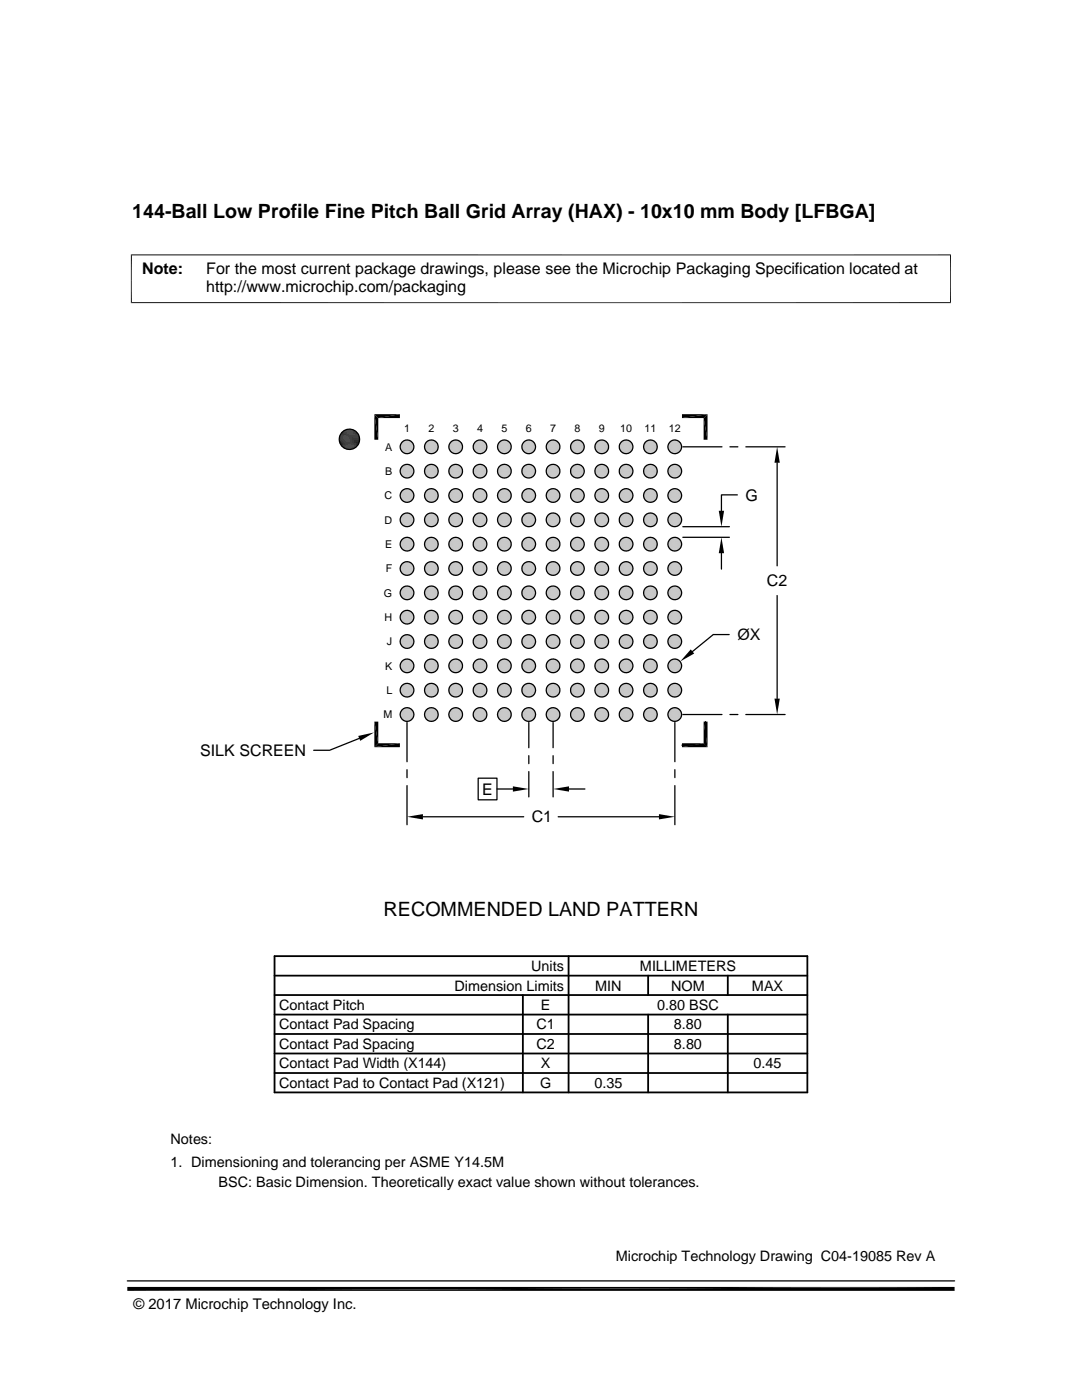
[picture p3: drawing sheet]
<svg xmlns="http://www.w3.org/2000/svg" width="216mm" height="279mm" viewBox="0 0 216 279" stroke-linecap="round" stroke-linejoin="round" font-family="sans-serif">
<defs><g id="words">
<g font-size="3.9">
<text x="26.4" y="43.5">144-Ball Low Profile Fine Pitch Ball Grid Array (HAX) - 10x10 mm Body [LFBGA]</text>
<text x="76.5" y="182.8">RECOMMENDED LAND PATTERN</text>
</g>
<g font-size="3.2">
<text x="28.4" y="54.6">Note:</text>
<text x="41.1" y="54.6">For the most current package drawings, please see the Microchip Packaging Specification located at</text>
<text x="41.1" y="58.3">http://www.microchip.com/packaging</text>
<text x="148.7" y="99.9">G</text>
<text x="153" y="117">C2</text>
<text x="147.2" y="127.7">ØX</text>
<text x="39.9" y="150.9">SILK SCREEN</text>
<text x="96.2" y="158.6">E</text>
<text x="106.1" y="164.1">C1</text>
</g>
<g font-size="2.9">
<text x="90.7" y="197.7">Dimension Limits</text>
<text x="106" y="193.8">Units</text>
<text x="118.7" y="197.7">MIN</text>
<text x="127.7" y="193.8">MILLIMETERS</text>
<text x="133.9" y="197.7">NOM</text>
<text x="150.1" y="197.7">MAX</text>
<text x="55.7" y="201.6">Contact Pitch</text>
<text x="107.9" y="201.6">E</text>
<text x="131.1" y="201.6">0.80 BSC</text>
<text x="55.7" y="209.3">Contact Pad Spacing</text>
<text x="55.7" y="205.4">Contact Pad Spacing</text>
<text x="107" y="209.3">C2</text>
<text x="107" y="205.4">C1</text>
<text x="134.5" y="205.4">8.80</text>
<text x="134.5" y="209.3">8.80</text>
<text x="55.7" y="213.2">Contact Pad Width (X144)</text>
<text x="107.9" y="213.2">X</text>
<text x="150.4" y="213.2">0.45</text>
<text x="55.7" y="217.1">Contact Pad to Contact Pad (X121)</text>
<text x="107.8" y="217.1">G</text>
<text x="118.6" y="217.1">0.35</text>
<text x="34" y="228.3">Notes:</text>
<text x="34" y="232.9">1. Dimensioning and tolerancing per ASME Y14.5M</text>
<text x="43.6" y="236.9">BSC: Basic Dimension. Theoretically exact value shown without tolerances.</text>
<text x="122.9" y="251.7">Microchip Technology Drawing C04-19085 Rev A</text>
<text x="26.6" y="261.3">© 2017 Microchip Technology Inc.</text>
</g>
<g font-size="2.1">
<text x="76.9" y="89.9">A</text>
<text x="80.6" y="86.2">1</text>
<text x="85.5" y="86.2">2</text>
<text x="90.3" y="86.2">3</text>
<text x="95.2" y="86.2">4</text>
<text x="100" y="86.2">5</text>
<text x="104.9" y="86.2">6</text>
<text x="109.8" y="86.2">7</text>
<text x="114.6" y="86.2">8</text>
<text x="119.5" y="86.2">9</text>
<text x="123.8" y="86.2">10</text>
<text x="128.6" y="86.2">11</text>
<text x="133.5" y="86.2">12</text>
<text x="76.9" y="94.8">B</text>
<text x="76.7" y="99.7">C</text>
<text x="76.7" y="104.5">D</text>
<text x="76.9" y="109.4">E</text>
<text x="76.6" y="119.1">G</text>
<text x="77" y="114.2">F</text>
<text x="76.7" y="123.9">H</text>
<text x="77.2" y="128.8">J</text>
<text x="76.9" y="133.6">K</text>
<text x="76.5" y="143.4">M</text>
<text x="77.1" y="138.5">L</text>
</g>
</g></defs>
<g fill="#b3b3b3">
<path d="M81 87.8h.4z"/>
<path d="M85.9 87.8h.3z"/>
<path d="M90.7 87.8h.4z"/>
<path d="M95.6 87.8h.3z"/>
<path d="M100.5 87.8h.3z"/>
<path d="M105.3 87.8h.3z"/>
<path d="M110.2 87.8h.3z"/>
<path d="M115 87.8h.4z"/>
<path d="M119.9 87.8h.3z"/>
<path d="M124.7 87.8h.4z"/>
<path d="M129.6 87.8h.3z"/>
<path d="M134.5 87.8h.3z"/>
<path d="M134.3 87.8h.7z"/>
<path d="M134.5 87.8h.5z"/>
<path d="M129.5 87.8h.6z"/>
<path d="M129.6 87.8h.5z"/>
<path d="M124.6 87.8h.6z"/>
<path d="M124.7 87.8h.5z"/>
<path d="M119.8 87.8h.6z"/>
<path d="M119.9 87.8h.5z"/>
<path d="M114.9 87.8h.6z"/>
<path d="M115 87.8h.5z"/>
<path d="M110.1 87.8h.6z"/>
<path d="M110.2 87.8h.5z"/>
<path d="M105.2 87.8h.6z"/>
<path d="M105.3 87.8h.5z"/>
<path d="M100.4 87.8h.6z"/>
<path d="M100.5 87.8h.5z"/>
<path d="M95.5 87.8h.6z"/>
<path d="M95.6 87.8h.5z"/>
<path d="M90.6 87.8h.6z"/>
<path d="M90.7 87.8h.5z"/>
<path d="M85.8 87.8h.6z"/>
<path d="M85.9 87.8h.5z"/>
<path d="M80.9 87.8h.6z"/>
<path d="M81 87.8h.5z"/>
<path d="M134.2 87.9h.9z"/>
<path d="M134.3 87.8l.8 .1z"/>
<path d="M129.3 87.9h.9z"/>
<path d="M129.5 87.8l.7 .1z"/>
<path d="M124.5 87.9h.8z"/>
<path d="M124.6 87.8l.7 .1z"/>
<path d="M119.6 87.9h.9z"/>
<path d="M119.8 87.8l.7 .1z"/>
<path d="M114.8 87.9h.8z"/>
<path d="M114.9 87.8l.7 .1z"/>
<path d="M109.9 87.9h.9z"/>
<path d="M110.1 87.8l.7 .1z"/>
<path d="M105.1 87.9h.8z"/>
<path d="M105.2 87.8l.7 .1z"/>
<path d="M100.2 87.9h.9z"/>
<path d="M100.4 87.8l.7 .1z"/>
<path d="M95.3 87.9h.9z"/>
<path d="M95.5 87.8l.7 .1z"/>
<path d="M90.5 87.9h.9z"/>
<path d="M90.6 87.8l.8 .1z"/>
<path d="M85.6 87.9h.9z"/>
<path d="M85.8 87.8l.7 .1z"/>
<path d="M80.8 87.9h.8z"/>
<path d="M80.9 87.8l.7 .1z"/>
<path d="M134.1 87.9h1.1z"/>
<path d="M134.2 87.9h1z"/>
<path d="M129.2 87.9h1.1z"/>
<path d="M129.3 87.9h1z"/>
<path d="M124.4 87.9h1.1z"/>
<path d="M124.5 87.9h1z"/>
<path d="M119.5 87.9h1.1z"/>
<path d="M119.6 87.9h1z"/>
<path d="M114.7 87.9h1.1z"/>
<path d="M114.8 87.9h1z"/>
<path d="M109.8 87.9h1.1z"/>
<path d="M109.9 87.9h1z"/>
<path d="M104.9 87.9h1.2z"/>
<path d="M105.1 87.9h1z"/>
<path d="M100.1 87.9h1.1z"/>
<path d="M100.2 87.9h1z"/>
<path d="M95.2 87.9h1.2z"/>
<path d="M95.3 87.9h1.1z"/>
<path d="M90.4 87.9h1.1z"/>
<path d="M90.5 87.9h1z"/>
<path d="M85.5 87.9h1.1z"/>
<path d="M85.6 87.9h1z"/>
<path d="M80.7 87.9h1.1z"/>
<path d="M80.8 87.9h1z"/>
<path d="M134 88h1.3z"/>
<path d="M134.1 87.9l1.2 .1z"/>
<path d="M129.1 88h1.4z"/>
<path d="M129.2 87.9l1.3 .1z"/>
<path d="M124.2 88h1.4z"/>
<path d="M124.4 87.9l1.2 .1z"/>
<path d="M119.4 88h1.3z"/>
<path d="M119.5 87.9l1.2 .1z"/>
<path d="M114.5 88h1.4z"/>
<path d="M114.7 87.9l1.2 .1z"/>
<path d="M109.7 88h1.3z"/>
<path d="M109.8 87.9l1.2 .1z"/>
<path d="M104.8 88h1.4z"/>
<path d="M104.9 87.9l1.3 .1z"/>
<path d="M100 88h1.3z"/>
<path d="M100.1 87.9l1.2 .1z"/>
<path d="M95.1 88h1.4z"/>
<path d="M95.2 87.9l1.3 .1z"/>
<path d="M90.3 88h1.3z"/>
<path d="M90.4 87.9l1.2 .1z"/>
<path d="M85.4 88h1.3z"/>
<path d="M85.5 87.9l1.2 .1z"/>
<path d="M80.5 88h1.4z"/>
<path d="M80.7 87.9l1.2 .1z"/>
<path d="M133.9 88.1h1.5z"/>
<path d="M134 88l1.4 .1z"/>
<path d="M129 88.1h1.6z"/>
<path d="M129.1 88l1.5 .1z"/>
<path d="M124.1 88.1h1.6z"/>
<path d="M124.2 88l1.5 .1z"/>
<path d="M119.3 88.1h1.6z"/>
<path d="M119.4 88l1.5 .1z"/>
<path d="M114.4 88.1h1.6z"/>
<path d="M114.5 88l1.5 .1z"/>
<path d="M109.6 88.1h1.5z"/>
<path d="M109.7 88l1.4 .1z"/>
<path d="M104.7 88.1h1.6z"/>
<path d="M104.8 88l1.5 .1z"/>
<path d="M99.9 88.1h1.5z"/>
<path d="M100 88l1.4 .1z"/>
<path d="M95 88.1h1.6z"/>
<path d="M95.1 88l1.5 .1z"/>
<path d="M90.1 88.1h1.6z"/>
<path d="M90.3 88l1.4 .1z"/>
<path d="M85.3 88.1h1.6z"/>
<path d="M85.4 88l1.5 .1z"/>
<path d="M80.4 88.1h1.6z"/>
<path d="M80.5 88l1.5 .1z"/>
<path d="M133.8 88.1h1.7z"/>
<path d="M133.9 88.1h1.6z"/>
<path d="M128.9 88.1h1.8z"/>
<path d="M129 88.1h1.7z"/>
<path d="M124 88.1h1.8z"/>
<path d="M124.1 88.1h1.7z"/>
<path d="M119.2 88.1h1.7z"/>
<path d="M114.3 88.1h1.8z"/>
<path d="M114.4 88.1h1.7z"/>
<path d="M109.5 88.1h1.8z"/>
<path d="M109.6 88.1h1.7z"/>
<path d="M104.6 88.1h1.8z"/>
<path d="M104.7 88.1h1.7z"/>
<path d="M99.8 88.1h1.7z"/>
<path d="M99.9 88.1h1.6z"/>
<path d="M94.9 88.1h1.8z"/>
<path d="M95 88.1h1.7z"/>
<path d="M90 88.1h1.8z"/>
<path d="M90.1 88.1h1.7z"/>
<path d="M85.2 88.1h1.8z"/>
<path d="M85.3 88.1h1.7z"/>
<path d="M80.3 88.1h1.8z"/>
<path d="M80.4 88.1h1.7z"/>
<path d="M133.8 88.1l1.8 .1h-1.9z"/>
<path d="M133.8 88.1l1.8 .1z"/>
<path d="M128.9 88.1l1.9 .1h-2z"/>
<path d="M128.9 88.1l1.9 .1z"/>
<path d="M124 88.1l1.9 .1h-1.9z"/>
<path d="M124 88.1l1.9 .1z"/>
<path d="M119.2 88.1l1.9 .1h-2z"/>
<path d="M119.2 88.1l1.9 .1z"/>
<path d="M114.3 88.1l1.9 .1h-2z"/>
<path d="M114.3 88.1l1.9 .1z"/>
<path d="M109.5 88.1l1.8 .1h-1.9z"/>
<path d="M109.5 88.1l1.8 .1z"/>
<path d="M104.6 88.1l1.9 .1h-2z"/>
<path d="M104.6 88.1l1.9 .1z"/>
<path d="M99.8 88.1l1.8 .1h-1.9z"/>
<path d="M99.8 88.1l1.8 .1z"/>
<path d="M94.9 88.1l1.9 .1h-2z"/>
<path d="M94.9 88.1l1.9 .1z"/>
<path d="M90 88.1l1.9 .1h-1.9z"/>
<path d="M90 88.1l1.9 .1z"/>
<path d="M85.2 88.1l1.9 .1h-2z"/>
<path d="M85.2 88.1l1.9 .1z"/>
<path d="M80.3 88.1l1.9 .1h-2z"/>
<path d="M80.3 88.1l1.9 .1z"/>
</g>
<g fill="none" stroke="#b3b3b3" stroke-width=".2">
<path d="M79.9 89h2.7M79.9 89.1h2.7M79.9 89.2h2.7M79.9 89.4h2.7M79.9 88.9h2.6M79.9 89.5h2.7M79.9 88.7h2.6M79.9 89.6h2.6M79.9 89.7h2.6M79.9 88.6h2.6M80 88.5h2.4M80 89.9h2.4"/>
<path d="M80.1 90h2.3M80.1 88.4h2.3M80.1 90.1h2.2M80.1 88.3h2.2M84.7 89h2.7M84.7 89.1h2.7M84.7 89.2h2.7M84.7 89.4h2.7M84.7 89.5h2.7M84.7 88.9h2.7M84.8 88.7h2.6M84.8 89.6h2.6"/>
<path d="M84.8 88.6h2.5M84.8 89.7h2.5M84.9 89.9h2.4M84.9 88.5h2.4M84.9 90h2.3M84.9 88.4h2.3M85 88.3h2.1M85 90.1h2.1M89.6 89h2.7M89.6 89.1h2.7M89.6 89.2h2.7M89.6 89.4h2.7"/>
<path d="M89.6 88.9h2.7M89.6 89.5h2.7M89.6 89.6h2.6M89.6 88.7h2.6M89.7 88.6h2.5M89.7 89.7h2.5M89.7 89.9h2.4M89.7 88.5h2.4M89.8 88.4h2.3M89.8 90h2.3M89.9 90.1h2.1M89.9 88.3h2.1"/>
<path d="M94.4 89h2.7M94.4 89.1h2.8M94.4 89.2h2.8M94.4 89.4h2.7M94.4 88.9h2.7M94.4 89.5h2.7M94.5 88.7h2.6M94.5 89.6h2.6M94.5 88.6h2.5M94.5 89.7h2.5M94.6 88.5h2.4M94.6 89.9h2.4"/>
<path d="M94.6 90h2.3M94.6 88.4h2.3M94.7 90.1h2.2M94.7 88.3h2.2M99.3 89.1h2.7M99.3 89.2h2.7M99.3 89.4h2.7M99.3 89h2.7M99.3 88.9h2.7M99.3 89.5h2.7M99.3 88.7h2.6M99.3 89.6h2.6"/>
<path d="M99.4 89.7h2.5M99.4 88.6h2.5M99.4 88.5h2.5M99.4 89.9h2.5M99.5 90h2.3M99.5 88.4h2.3M99.6 88.3h2.1M99.6 90.1h2.1M104.1 89h2.7M104.1 89.1h2.8M104.1 89.2h2.8M104.1 89.4h2.7"/>
<path d="M104.2 89.5h2.6M104.2 88.9h2.6M104.2 88.7h2.6M104.2 89.6h2.6M104.2 88.6h2.6M104.2 89.7h2.6M104.3 89.9h2.4M104.3 88.5h2.4M104.4 88.4h2.3M104.4 90h2.3M104.4 88.3h2.2M104.4 90.1h2.2"/>
<path d="M109 89h2.7M109 89.1h2.7M109 89.2h2.7M109 89.4h2.7M109 88.9h2.7M109 89.5h2.7M109.1 89.6h2.6M109.1 88.7h2.6M109.1 88.6h2.5M109.1 89.7h2.5M109.1 89.9h2.5M109.1 88.5h2.5"/>
<path d="M109.2 88.4h2.3M109.2 90h2.3M109.3 90.1h2.1M109.3 88.3h2.1M113.9 89h2.7M113.9 89.1h2.7M113.9 89.2h2.7M113.9 89.4h2.7M113.9 88.9h2.7M113.9 89.5h2.7M113.9 89.6h2.6M113.9 88.7h2.6"/>
<path d="M114 88.6h2.5M114 89.7h2.5M114 88.5h2.4M114 89.9h2.4M114.1 90h2.3M114.1 88.4h2.3M114.1 88.3h2.2M114.1 90.1h2.2M118.7 89.1h2.7M118.7 89.2h2.7M118.7 89.4h2.7M118.7 89h2.7"/>
<path d="M118.7 88.9h2.7M118.7 89.5h2.7M118.8 88.7h2.6M118.8 89.6h2.6M118.8 88.6h2.5M118.8 89.7h2.5M118.9 89.9h2.4M118.9 88.5h2.4M118.9 88.4h2.3M118.9 90h2.3M119 88.3h2.1M119 90.1h2.1"/>
<path d="M123.6 89h2.7M123.6 89.1h2.7M123.6 89.2h2.7M123.6 89.4h2.7M123.6 88.9h2.7M123.6 89.5h2.7M123.6 89.6h2.6M123.6 88.7h2.6M123.7 88.6h2.5M123.7 89.7h2.5M123.7 89.9h2.4M123.7 88.5h2.4"/>
<path d="M123.8 88.4h2.3M123.8 90h2.3M123.8 88.3h2.2M123.8 90.1h2.2M128.4 89h2.7M128.4 89.1h2.7M128.4 89.2h2.7M128.4 89.4h2.7M128.4 88.9h2.7M128.4 89.5h2.7M128.5 89.6h2.6M128.5 88.7h2.6"/>
<path d="M128.5 88.6h2.5M128.5 89.7h2.5M128.6 88.5h2.4M128.6 89.9h2.4M128.7 88.4h2.2M128.7 90h2.2M128.7 90.1h2.2M128.7 88.3h2.2M133.3 89h2.7M133.3 89.1h2.7M133.3 89.2h2.7M133.3 89.4h2.7"/>
<path d="M133.3 88.9h2.7M133.3 89.5h2.7M133.3 88.7h2.7M133.3 89.6h2.7M133.4 89.7h2.5M133.4 88.6h2.5M133.4 88.5h2.4M133.4 89.9h2.4M133.5 88.4h2.3M133.5 90h2.3M133.6 88.3h2.1M133.6 90.1h2.1"/>
</g>
<g fill="#b3b3b3">
<path d="M133.7 90.1l1.8 .1z"/>
<path d="M133.7 90.1h1.9z"/>
<path d="M128.8 90.1l1.9 .1z"/>
<path d="M128.8 90.1h2z"/>
<path d="M124 90.1l1.8 .1z"/>
<path d="M124 90.1h1.9z"/>
<path d="M119.1 90.1l1.8 .1z"/>
<path d="M119.1 90.1h2z"/>
<path d="M114.2 90.1l1.9 .1z"/>
<path d="M114.2 90.1h2z"/>
<path d="M109.4 90.1l1.9 .1z"/>
<path d="M109.4 90.1h1.9z"/>
<path d="M104.5 90.1l1.9 .1z"/>
<path d="M104.5 90.1h2z"/>
<path d="M99.7 90.1l1.8 .1z"/>
<path d="M99.7 90.1h1.9z"/>
<path d="M94.8 90.1l1.9 .1z"/>
<path d="M94.8 90.1h2z"/>
<path d="M90 90.1l1.8 .1z"/>
<path d="M90 90.1h1.9z"/>
<path d="M85.1 90.1l1.9 .1z"/>
<path d="M85.1 90.1h2z"/>
<path d="M80.2 90.1l1.9 .1z"/>
<path d="M80.2 90.1h2z"/>
<path d="M133.8 90.2l1.6 .1z"/>
<path d="M133.8 90.2h1.7z"/>
<path d="M128.9 90.2l1.7 .1z"/>
<path d="M128.9 90.2h1.8z"/>
<path d="M124 90.2l1.7 .1z"/>
<path d="M124 90.2h1.8z"/>
<path d="M119.2 90.2l1.7 .1z"/>
<path d="M119.2 90.2h1.7z"/>
<path d="M114.3 90.2l1.7 .1z"/>
<path d="M114.3 90.2h1.8z"/>
<path d="M109.5 90.2l1.6 .1z"/>
<path d="M109.5 90.2h1.8z"/>
<path d="M104.6 90.2l1.7 .1z"/>
<path d="M104.6 90.2h1.8z"/>
<path d="M99.8 90.2l1.6 .1z"/>
<path d="M99.8 90.2h1.7z"/>
<path d="M94.9 90.2l1.7 .1z"/>
<path d="M94.9 90.2h1.8z"/>
<path d="M90 90.2l1.7 .1z"/>
<path d="M90 90.2h1.8z"/>
<path d="M85.2 90.2l1.7 .1z"/>
<path d="M85.2 90.2h1.8z"/>
<path d="M80.3 90.2l1.7 .1z"/>
<path d="M80.3 90.2h1.8z"/>
<path d="M133.9 90.3l1.4 .1z"/>
<path d="M133.9 90.3h1.5z"/>
<path d="M129 90.3l1.5 .1z"/>
<path d="M129 90.3h1.6z"/>
<path d="M124.1 90.3l1.5 .1z"/>
<path d="M124.1 90.3h1.6z"/>
<path d="M119.3 90.3l1.4 .1z"/>
<path d="M119.3 90.3h1.6z"/>
<path d="M114.4 90.3l1.5 .1z"/>
<path d="M114.4 90.3h1.6z"/>
<path d="M109.6 90.3l1.4 .1z"/>
<path d="M109.6 90.3h1.5z"/>
<path d="M104.7 90.3l1.5 .1z"/>
<path d="M104.7 90.3h1.6z"/>
<path d="M99.9 90.3l1.4 .1z"/>
<path d="M99.9 90.3h1.5z"/>
<path d="M95 90.3l1.5 .1z"/>
<path d="M95 90.3h1.6z"/>
<path d="M90.1 90.3l1.5 .1z"/>
<path d="M90.1 90.3h1.6z"/>
<path d="M85.3 90.3l1.4 .1z"/>
<path d="M85.3 90.3h1.6z"/>
<path d="M80.4 90.3l1.5 .1z"/>
<path d="M80.4 90.3h1.6z"/>
<path d="M134 90.4h1.2z"/>
<path d="M134 90.4h1.3z"/>
<path d="M129.1 90.4h1.2z"/>
<path d="M129.1 90.4h1.4z"/>
<path d="M124.2 90.4h1.3z"/>
<path d="M124.2 90.4h1.4z"/>
<path d="M119.4 90.4h1.2z"/>
<path d="M119.4 90.4h1.3z"/>
<path d="M114.5 90.4h1.3z"/>
<path d="M114.5 90.4h1.4z"/>
<path d="M109.7 90.4h1.2z"/>
<path d="M109.7 90.4h1.3z"/>
<path d="M104.8 90.4h1.3z"/>
<path d="M104.8 90.4h1.4z"/>
<path d="M100 90.4h1.2z"/>
<path d="M100 90.4h1.3z"/>
<path d="M95.1 90.4h1.3z"/>
<path d="M95.1 90.4h1.4z"/>
<path d="M90.3 90.4h1.2z"/>
<path d="M90.3 90.4h1.3z"/>
<path d="M85.4 90.4h1.2z"/>
<path d="M85.4 90.4h1.3z"/>
<path d="M80.5 90.4h1.3z"/>
<path d="M80.5 90.4h1.4z"/>
<path d="M134.1 90.4l1 .1z"/>
<path d="M134.1 90.4h1.1z"/>
<path d="M129.2 90.4l1 .1z"/>
<path d="M129.2 90.4h1.1z"/>
<path d="M124.4 90.4l.9 .1z"/>
<path d="M124.4 90.4h1.1z"/>
<path d="M119.5 90.4l1 .1z"/>
<path d="M119.5 90.4h1.1z"/>
<path d="M114.7 90.4l.9 .1z"/>
<path d="M114.7 90.4h1.1z"/>
<path d="M109.8 90.4l1 .1z"/>
<path d="M109.8 90.4h1.1z"/>
<path d="M104.9 90.4l1 .1z"/>
<path d="M104.9 90.4h1.2z"/>
<path d="M100.1 90.4l1 .1z"/>
<path d="M100.1 90.4h1.1z"/>
<path d="M95.2 90.4l1 .1z"/>
<path d="M95.2 90.4h1.2z"/>
<path d="M90.4 90.4l1 .1z"/>
<path d="M90.4 90.4h1.1z"/>
<path d="M85.5 90.4l1 .1z"/>
<path d="M85.5 90.4h1.1z"/>
<path d="M80.7 90.4l.9 .1z"/>
<path d="M80.7 90.4h1.1z"/>
<path d="M134.2 90.5h.8z"/>
<path d="M134.2 90.5h.9z"/>
<path d="M129.3 90.5h.8z"/>
<path d="M129.3 90.5h.9z"/>
<path d="M124.5 90.5h.7z"/>
<path d="M124.5 90.5h.8z"/>
<path d="M119.6 90.5h.8z"/>
<path d="M119.6 90.5h.9z"/>
<path d="M114.8 90.5h.7z"/>
<path d="M114.8 90.5h.8z"/>
<path d="M109.9 90.5h.8z"/>
<path d="M109.9 90.5h.9z"/>
<path d="M105.1 90.5h.7z"/>
<path d="M105.1 90.5h.8z"/>
<path d="M100.2 90.5h.8z"/>
<path d="M100.2 90.5h.9z"/>
<path d="M95.3 90.5h.8z"/>
<path d="M95.3 90.5h.9z"/>
<path d="M90.5 90.5h.7z"/>
<path d="M90.5 90.5h.9z"/>
<path d="M85.6 90.5h.8z"/>
<path d="M85.6 90.5h.9z"/>
<path d="M80.8 90.5h.7z"/>
<path d="M80.8 90.5h.8z"/>
<path d="M81 90.5h.4z"/>
<path d="M85.9 90.5h.3z"/>
<path d="M90.7 90.5h.4z"/>
<path d="M95.6 90.5h.3z"/>
<path d="M100.5 90.5h.3z"/>
<path d="M105.3 90.5h.3z"/>
<path d="M110.2 90.5h.3z"/>
<path d="M115 90.5h.4z"/>
<path d="M119.9 90.5h.3z"/>
<path d="M124.7 90.5h.4z"/>
<path d="M129.6 90.5h.3z"/>
<path d="M134.5 90.5h.3z"/>
<path d="M134.3 90.5h.5z"/>
<path d="M134.3 90.5h.7z"/>
<path d="M129.5 90.5h.4z"/>
<path d="M129.5 90.5h.6z"/>
<path d="M124.6 90.5h.5z"/>
<path d="M124.6 90.5h.6z"/>
<path d="M119.8 90.5h.4z"/>
<path d="M119.8 90.5h.6z"/>
<path d="M114.9 90.5h.5z"/>
<path d="M114.9 90.5h.6z"/>
<path d="M110.1 90.5h.4z"/>
<path d="M110.1 90.5h.6z"/>
<path d="M105.2 90.5h.4z"/>
<path d="M105.2 90.5h.6z"/>
<path d="M100.4 90.5h.4z"/>
<path d="M100.4 90.5h.6z"/>
<path d="M95.5 90.5h.4z"/>
<path d="M95.5 90.5h.6z"/>
<path d="M90.6 90.5h.5z"/>
<path d="M90.6 90.5h.6z"/>
<path d="M85.8 90.5h.4z"/>
<path d="M85.8 90.5h.6z"/>
<path d="M80.9 90.5h.5z"/>
<path d="M80.9 90.5h.6z"/>
<path d="M81 92.7h.4z"/>
<path d="M85.9 92.7h.3z"/>
<path d="M90.7 92.7h.4z"/>
<path d="M95.6 92.7h.3z"/>
<path d="M100.5 92.7h.3z"/>
<path d="M105.3 92.7h.3z"/>
<path d="M110.2 92.7h.3z"/>
<path d="M115 92.7h.4z"/>
<path d="M119.9 92.7h.3z"/>
<path d="M124.7 92.7h.4z"/>
<path d="M129.6 92.7h.3z"/>
<path d="M134.5 92.7h.3z"/>
<path d="M134.3 92.7h.7z"/>
<path d="M134.5 92.7h.5z"/>
<path d="M129.5 92.7h.6z"/>
<path d="M129.6 92.7h.5z"/>
<path d="M124.6 92.7h.6z"/>
<path d="M124.7 92.7h.5z"/>
<path d="M119.8 92.7h.6z"/>
<path d="M119.9 92.7h.5z"/>
<path d="M114.9 92.7h.6z"/>
<path d="M115 92.7h.5z"/>
<path d="M110.1 92.7h.6z"/>
<path d="M110.2 92.7h.5z"/>
<path d="M105.2 92.7h.6z"/>
<path d="M105.3 92.7h.5z"/>
<path d="M100.4 92.7h.6z"/>
<path d="M100.5 92.7h.5z"/>
<path d="M95.5 92.7h.6z"/>
<path d="M95.6 92.7h.5z"/>
<path d="M90.6 92.7h.6z"/>
<path d="M90.7 92.7h.5z"/>
<path d="M85.8 92.7h.6z"/>
<path d="M85.9 92.7h.5z"/>
<path d="M80.9 92.7h.6z"/>
<path d="M81 92.7h.5z"/>
<path d="M134.2 92.7h.9z"/>
<path d="M134.3 92.7h.8z"/>
<path d="M129.3 92.7h.9z"/>
<path d="M129.5 92.7h.7z"/>
<path d="M124.5 92.7h.8z"/>
<path d="M124.6 92.7h.7z"/>
<path d="M119.6 92.7h.9z"/>
<path d="M119.8 92.7h.7z"/>
<path d="M114.8 92.7h.8z"/>
<path d="M114.9 92.7h.7z"/>
<path d="M109.9 92.7h.9z"/>
<path d="M110.1 92.7h.7z"/>
<path d="M105.1 92.7h.8z"/>
<path d="M105.2 92.7h.7z"/>
<path d="M100.2 92.7h.9z"/>
<path d="M100.4 92.7h.7z"/>
<path d="M95.3 92.7h.9z"/>
<path d="M95.5 92.7h.7z"/>
<path d="M90.5 92.7h.9z"/>
<path d="M90.6 92.7h.8z"/>
<path d="M85.6 92.7h.9z"/>
<path d="M85.8 92.7h.7z"/>
<path d="M80.8 92.7h.8z"/>
<path d="M80.9 92.7h.7z"/>
<path d="M134.1 92.8h1.1z"/>
<path d="M134.2 92.7l1 .1z"/>
<path d="M129.2 92.8h1.1z"/>
<path d="M129.3 92.7l1 .1z"/>
<path d="M124.4 92.8h1.1z"/>
<path d="M124.5 92.7l1 .1z"/>
<path d="M119.5 92.8h1.1z"/>
<path d="M119.6 92.7l1 .1z"/>
<path d="M114.7 92.8h1.1z"/>
<path d="M114.8 92.7l1 .1z"/>
<path d="M109.8 92.8h1.1z"/>
<path d="M109.9 92.7l1 .1z"/>
<path d="M104.9 92.8h1.2z"/>
<path d="M105.1 92.7l1 .1z"/>
<path d="M100.1 92.8h1.1z"/>
<path d="M100.2 92.7l1 .1z"/>
<path d="M95.2 92.8h1.2z"/>
<path d="M95.3 92.7l1.1 .1z"/>
<path d="M90.4 92.8h1.1z"/>
<path d="M90.5 92.7l1 .1z"/>
<path d="M85.5 92.8h1.1z"/>
<path d="M85.6 92.7l1 .1z"/>
<path d="M80.7 92.8h1.1z"/>
<path d="M80.8 92.7l1 .1z"/>
<path d="M134 92.9h1.3z"/>
<path d="M134.1 92.8l1.2 .1z"/>
<path d="M129.1 92.9h1.4z"/>
<path d="M129.2 92.8l1.3 .1z"/>
<path d="M124.2 92.9h1.4z"/>
<path d="M124.4 92.8l1.2 .1z"/>
<path d="M119.4 92.9h1.3z"/>
<path d="M119.5 92.8l1.2 .1z"/>
<path d="M114.5 92.9h1.4z"/>
<path d="M114.7 92.8l1.2 .1z"/>
<path d="M109.7 92.9h1.3z"/>
<path d="M109.8 92.8l1.2 .1z"/>
<path d="M104.8 92.9h1.4z"/>
<path d="M104.9 92.8l1.3 .1z"/>
<path d="M100 92.9h1.3z"/>
<path d="M100.1 92.8l1.2 .1z"/>
<path d="M95.1 92.9h1.4z"/>
<path d="M95.2 92.8l1.3 .1z"/>
<path d="M90.3 92.9h1.3z"/>
<path d="M90.4 92.8l1.2 .1z"/>
<path d="M85.4 92.9h1.3z"/>
<path d="M85.5 92.8l1.2 .1z"/>
<path d="M80.5 92.9h1.4z"/>
<path d="M80.7 92.8l1.2 .1z"/>
<path d="M133.9 92.9h1.5z"/>
<path d="M134 92.9h1.4z"/>
<path d="M129 92.9h1.6z"/>
<path d="M129.1 92.9h1.5z"/>
<path d="M124.1 92.9h1.6z"/>
<path d="M124.2 92.9h1.5z"/>
<path d="M119.3 92.9h1.6z"/>
<path d="M119.4 92.9h1.5z"/>
<path d="M114.4 92.9h1.6z"/>
<path d="M114.5 92.9h1.5z"/>
<path d="M109.6 92.9h1.5z"/>
<path d="M109.7 92.9h1.4z"/>
<path d="M104.7 92.9h1.6z"/>
<path d="M104.8 92.9h1.5z"/>
<path d="M99.9 92.9h1.5z"/>
<path d="M100 92.9h1.4z"/>
<path d="M95 92.9h1.6z"/>
<path d="M95.1 92.9h1.5z"/>
<path d="M90.1 92.9h1.6z"/>
<path d="M90.3 92.9h1.4z"/>
<path d="M85.3 92.9h1.6z"/>
<path d="M85.4 92.9h1.5z"/>
<path d="M80.4 92.9h1.6z"/>
<path d="M80.5 92.9h1.5z"/>
<path d="M133.8 93h1.7z"/>
<path d="M133.9 92.9l1.6 .1z"/>
<path d="M128.9 93h1.8z"/>
<path d="M129 92.9l1.7 .1z"/>
<path d="M124 93h1.8z"/>
<path d="M124.1 92.9l1.7 .1z"/>
<path d="M119.2 93h1.7z"/>
<path d="M119.3 92.9l1.6 .1z"/>
<path d="M114.3 93h1.8z"/>
<path d="M114.4 92.9l1.7 .1z"/>
<path d="M109.5 93h1.8z"/>
<path d="M109.6 92.9l1.7 .1z"/>
<path d="M104.6 93h1.8z"/>
<path d="M104.7 92.9l1.7 .1z"/>
<path d="M99.8 93h1.7z"/>
<path d="M99.9 92.9l1.6 .1z"/>
<path d="M94.9 93h1.8z"/>
<path d="M95 92.9l1.7 .1z"/>
<path d="M90 93h1.8z"/>
<path d="M90.1 92.9l1.7 .1z"/>
<path d="M85.2 93h1.8z"/>
<path d="M85.3 92.9l1.7 .1z"/>
<path d="M80.3 93h1.8z"/>
<path d="M80.4 92.9l1.7 .1z"/>
<path d="M133.7 93.1h1.9z"/>
<path d="M133.8 93l1.8 .1z"/>
<path d="M128.8 93.1h2z"/>
<path d="M128.9 93l1.9 .1z"/>
<path d="M124 93l1.9 .1h-1.9z"/>
<path d="M124 93l1.9 .1z"/>
<path d="M119.2 93l1.9 .1h-2z"/>
<path d="M119.2 93l1.9 .1z"/>
<path d="M114.3 93l1.9 .1h-2z"/>
<path d="M114.3 93l1.9 .1z"/>
<path d="M109.5 93l1.8 .1h-1.9z"/>
<path d="M109.5 93l1.8 .1z"/>
<path d="M104.6 93l1.9 .1h-2z"/>
<path d="M104.6 93l1.9 .1z"/>
<path d="M99.8 93l1.8 .1h-1.9z"/>
<path d="M99.8 93l1.8 .1z"/>
<path d="M94.9 93l1.9 .1h-2z"/>
<path d="M94.9 93l1.9 .1z"/>
<path d="M90 93l1.9 .1h-1.9z"/>
<path d="M90 93l1.9 .1z"/>
<path d="M85.2 93l1.9 .1h-2z"/>
<path d="M85.2 93l1.9 .1z"/>
<path d="M80.3 93l1.9 .1h-2z"/>
<path d="M80.3 93l1.9 .1z"/>
</g>
<g fill="none" stroke="#b3b3b3" stroke-width=".2">
<path d="M79.9 93.8h2.7M79.9 94h2.7M79.9 94.1h2.7M79.9 94.2h2.7M79.9 93.7h2.6M79.9 94.4h2.7M79.9 93.6h2.6M79.9 94.5h2.6M79.9 94.6h2.6M79.9 93.5h2.6M80 93.4h2.4M80 94.7h2.4"/>
<path d="M80.1 94.8h2.3M80.1 93.2h2.3M80.1 94.9h2.2M80.1 93.1h2.2M84.7 93.8h2.7M84.7 94h2.7M84.7 94.1h2.7M84.7 94.2h2.7M84.7 94.4h2.7M84.7 93.7h2.7M84.8 93.6h2.6M84.8 94.5h2.6"/>
<path d="M84.8 93.5h2.5M84.8 94.6h2.5M84.9 94.7h2.4M84.9 93.4h2.4M84.9 94.8h2.3M84.9 93.2h2.3M85 93.1h2.1M85 94.9h2.1M89.6 93.8h2.7M89.6 94h2.7M89.6 94.1h2.7M89.6 94.2h2.7"/>
<path d="M89.6 93.7h2.7M89.6 94.4h2.7M89.6 94.5h2.6M89.6 93.6h2.6M89.7 93.5h2.5M89.7 94.6h2.5M89.7 94.7h2.4M89.7 93.4h2.4M89.8 93.2h2.3M89.8 94.8h2.3M89.9 94.9h2.1M89.9 93.1h2.1"/>
<path d="M94.4 93.8h2.7M94.4 94h2.8M94.4 94.1h2.8M94.4 94.2h2.7M94.4 93.7h2.7M94.4 94.4h2.7M94.5 93.6h2.6M94.5 94.5h2.6M94.5 93.5h2.5M94.5 94.6h2.5M94.6 93.4h2.4M94.6 94.7h2.4"/>
<path d="M94.6 94.8h2.3M94.6 93.2h2.3M94.7 94.9h2.2M94.7 93.1h2.2M99.3 94h2.7M99.3 94.1h2.7M99.3 94.2h2.7M99.3 93.8h2.7M99.3 93.7h2.7M99.3 94.4h2.7M99.3 93.6h2.6M99.3 94.5h2.6"/>
<path d="M99.4 94.6h2.5M99.4 93.5h2.5M99.4 93.4h2.5M99.4 94.7h2.5M99.5 94.8h2.3M99.5 93.2h2.3M99.6 93.1h2.1M99.6 94.9h2.1M104.1 93.8h2.7M104.1 94h2.8M104.1 94.1h2.8M104.1 94.2h2.7"/>
<path d="M104.2 94.4h2.6M104.2 93.7h2.6M104.2 93.6h2.6M104.2 94.5h2.6M104.2 93.5h2.6M104.2 94.6h2.6M104.3 94.7h2.4M104.3 93.4h2.4M104.4 93.2h2.3M104.4 94.8h2.3M104.4 93.1h2.2M104.4 94.9h2.2"/>
<path d="M109 93.8h2.7M109 94h2.7M109 94.1h2.7M109 94.2h2.7M109 93.7h2.7M109 94.4h2.7M109.1 94.5h2.6M109.1 93.6h2.6M109.1 93.5h2.5M109.1 94.6h2.5M109.1 94.7h2.5M109.1 93.4h2.5"/>
<path d="M109.2 93.2h2.3M109.2 94.8h2.3M109.3 94.9h2.1M109.3 93.1h2.1M113.9 93.8h2.7M113.9 94h2.7M113.9 94.1h2.7M113.9 94.2h2.7M113.9 93.7h2.7M113.9 94.4h2.7M113.9 94.5h2.6M113.9 93.6h2.6"/>
<path d="M114 93.5h2.5M114 94.6h2.5M114 93.4h2.4M114 94.7h2.4M114.1 94.8h2.3M114.1 93.2h2.3M114.1 93.1h2.2M114.1 94.9h2.2M118.7 94h2.7M118.7 94.1h2.7M118.7 94.2h2.7M118.7 93.8h2.7"/>
<path d="M118.7 93.7h2.7M118.7 94.4h2.7M118.8 93.6h2.6M118.8 94.5h2.6M118.8 93.5h2.5M118.8 94.6h2.5M118.9 94.7h2.4M118.9 93.4h2.4M118.9 93.2h2.3M118.9 94.8h2.3M119 93.1h2.1M119 94.9h2.1"/>
<path d="M123.6 93.8h2.7M123.6 94h2.7M123.6 94.1h2.7M123.6 94.2h2.7M123.6 93.7h2.7M123.6 94.4h2.7M123.6 94.5h2.6M123.6 93.6h2.6M123.7 93.5h2.5M123.7 94.6h2.5M123.7 94.7h2.4M123.7 93.4h2.4"/>
<path d="M123.8 93.2h2.3M123.8 94.8h2.3M123.8 93.1h2.2M123.8 94.9h2.2M128.4 93.8h2.7M128.4 94h2.7M128.4 94.1h2.7M128.4 94.2h2.7M128.4 93.7h2.7M128.4 94.4h2.7M128.5 94.5h2.6M128.5 93.6h2.6"/>
<path d="M128.5 93.5h2.5M128.5 94.6h2.5M128.6 93.4h2.4M128.6 94.7h2.4M128.7 93.2h2.2M128.7 94.8h2.2M128.7 94.9h2.2M128.7 93.1h2.2M133.3 93.8h2.7M133.3 94h2.7M133.3 94.1h2.7M133.3 94.2h2.7"/>
<path d="M133.3 93.7h2.7M133.3 94.4h2.7M133.3 93.6h2.7M133.3 94.5h2.7M133.4 94.6h2.5M133.4 93.5h2.5M133.4 93.4h2.4M133.4 94.7h2.4M133.5 93.2h2.3M133.5 94.8h2.3M133.6 93.1h2.1M133.6 94.9h2.1"/>
</g>
<g fill="#b3b3b3">
<path d="M133.7 95l1.8 .1z"/>
<path d="M133.7 95h1.9z"/>
<path d="M128.8 95l1.9 .1z"/>
<path d="M128.8 95h2z"/>
<path d="M124 95l1.8 .1z"/>
<path d="M124 95h1.9z"/>
<path d="M119.1 95l1.8 .1z"/>
<path d="M119.1 95h2z"/>
<path d="M114.2 95l1.9 .1z"/>
<path d="M114.2 95h2z"/>
<path d="M109.4 95l1.9 .1z"/>
<path d="M109.4 95h1.9z"/>
<path d="M104.5 95l1.9 .1z"/>
<path d="M104.5 95h2z"/>
<path d="M99.7 95l1.8 .1z"/>
<path d="M99.7 95h1.9z"/>
<path d="M94.8 95l1.9 .1z"/>
<path d="M94.8 95h2z"/>
<path d="M90 95l1.8 .1z"/>
<path d="M90 95h1.9z"/>
<path d="M85.1 95l1.9 .1z"/>
<path d="M85.1 95h2z"/>
<path d="M80.2 95l1.9 .1z"/>
<path d="M80.2 95h2z"/>
<path d="M133.8 95.1h1.6z"/>
<path d="M133.8 95.1h1.7z"/>
<path d="M128.9 95.1h1.7z"/>
<path d="M128.9 95.1h1.8z"/>
<path d="M124 95.1h1.7z"/>
<path d="M124 95.1h1.8z"/>
<path d="M119.2 95.1h1.7z"/>
<path d="M114.3 95.1h1.7z"/>
<path d="M114.3 95.1h1.8z"/>
<path d="M109.5 95.1h1.6z"/>
<path d="M109.5 95.1h1.8z"/>
<path d="M104.6 95.1h1.7z"/>
<path d="M104.6 95.1h1.8z"/>
<path d="M99.8 95.1h1.6z"/>
<path d="M99.8 95.1h1.7z"/>
<path d="M94.9 95.1h1.7z"/>
<path d="M94.9 95.1h1.8z"/>
<path d="M90 95.1h1.7z"/>
<path d="M90 95.1h1.8z"/>
<path d="M85.2 95.1h1.7z"/>
<path d="M85.2 95.1h1.8z"/>
<path d="M80.3 95.1h1.7z"/>
<path d="M80.3 95.1h1.8z"/>
<path d="M133.9 95.1l1.4 .1z"/>
<path d="M133.9 95.1h1.5z"/>
<path d="M129 95.1l1.5 .1z"/>
<path d="M129 95.1h1.6z"/>
<path d="M124.1 95.1l1.5 .1z"/>
<path d="M124.1 95.1h1.6z"/>
<path d="M119.3 95.1l1.4 .1z"/>
<path d="M119.3 95.1h1.6z"/>
<path d="M114.4 95.1l1.5 .1z"/>
<path d="M114.4 95.1h1.6z"/>
<path d="M109.6 95.1l1.4 .1z"/>
<path d="M109.6 95.1h1.5z"/>
<path d="M104.7 95.1l1.5 .1z"/>
<path d="M104.7 95.1h1.6z"/>
<path d="M99.9 95.1l1.4 .1z"/>
<path d="M99.9 95.1h1.5z"/>
<path d="M95 95.1l1.5 .1z"/>
<path d="M95 95.1h1.6z"/>
<path d="M90.1 95.1l1.5 .1z"/>
<path d="M90.1 95.1h1.6z"/>
<path d="M85.3 95.1l1.4 .1z"/>
<path d="M85.3 95.1h1.6z"/>
<path d="M80.4 95.1l1.5 .1z"/>
<path d="M80.4 95.1h1.6z"/>
<path d="M134 95.2l1.2 .1z"/>
<path d="M134 95.2h1.3z"/>
<path d="M129.1 95.2l1.2 .1z"/>
<path d="M129.1 95.2h1.4z"/>
<path d="M124.2 95.2l1.3 .1z"/>
<path d="M124.2 95.2h1.4z"/>
<path d="M119.4 95.2l1.2 .1z"/>
<path d="M119.4 95.2h1.3z"/>
<path d="M114.5 95.2l1.3 .1z"/>
<path d="M114.5 95.2h1.4z"/>
<path d="M109.7 95.2l1.2 .1z"/>
<path d="M109.7 95.2h1.3z"/>
<path d="M104.8 95.2l1.3 .1z"/>
<path d="M104.8 95.2h1.4z"/>
<path d="M100 95.2l1.2 .1z"/>
<path d="M100 95.2h1.3z"/>
<path d="M95.1 95.2l1.3 .1z"/>
<path d="M95.1 95.2h1.4z"/>
<path d="M90.3 95.2l1.2 .1z"/>
<path d="M90.3 95.2h1.3z"/>
<path d="M85.4 95.2l1.2 .1z"/>
<path d="M85.4 95.2h1.3z"/>
<path d="M80.5 95.2l1.3 .1z"/>
<path d="M80.5 95.2h1.4z"/>
<path d="M134.1 95.3h1z"/>
<path d="M134.1 95.3h1.1z"/>
<path d="M129.2 95.3h1z"/>
<path d="M129.2 95.3h1.1z"/>
<path d="M124.4 95.3h.9z"/>
<path d="M124.4 95.3h1.1z"/>
<path d="M119.5 95.3h1z"/>
<path d="M119.5 95.3h1.1z"/>
<path d="M114.7 95.3h.9z"/>
<path d="M114.7 95.3h1.1z"/>
<path d="M109.8 95.3h1z"/>
<path d="M109.8 95.3h1.1z"/>
<path d="M104.9 95.3h1z"/>
<path d="M104.9 95.3h1.2z"/>
<path d="M100.1 95.3h1z"/>
<path d="M100.1 95.3h1.1z"/>
<path d="M95.2 95.3h1z"/>
<path d="M95.2 95.3h1.2z"/>
<path d="M90.4 95.3h1z"/>
<path d="M90.4 95.3h1.1z"/>
<path d="M85.5 95.3h1z"/>
<path d="M85.5 95.3h1.1z"/>
<path d="M80.7 95.3h.9z"/>
<path d="M80.7 95.3h1.1z"/>
<path d="M134.2 95.3l.8 .1z"/>
<path d="M134.2 95.3h.9z"/>
<path d="M129.3 95.3l.8 .1z"/>
<path d="M129.3 95.3h.9z"/>
<path d="M124.5 95.3l.7 .1z"/>
<path d="M124.5 95.3h.8z"/>
<path d="M119.6 95.3l.8 .1z"/>
<path d="M119.6 95.3h.9z"/>
<path d="M114.8 95.3l.7 .1z"/>
<path d="M114.8 95.3h.8z"/>
<path d="M109.9 95.3l.8 .1z"/>
<path d="M109.9 95.3h.9z"/>
<path d="M105.1 95.3l.7 .1z"/>
<path d="M105.1 95.3h.8z"/>
<path d="M100.2 95.3l.8 .1z"/>
<path d="M100.2 95.3h.9z"/>
<path d="M95.3 95.3l.8 .1z"/>
<path d="M95.3 95.3h.9z"/>
<path d="M90.5 95.3l.7 .1z"/>
<path d="M90.5 95.3h.9z"/>
<path d="M85.6 95.3l.8 .1z"/>
<path d="M85.6 95.3h.9z"/>
<path d="M80.8 95.3l.7 .1z"/>
<path d="M80.8 95.3h.8z"/>
<path d="M81 95.4h.4z"/>
<path d="M85.9 95.4h.3z"/>
<path d="M90.7 95.4h.4z"/>
<path d="M95.6 95.4h.3z"/>
<path d="M100.5 95.4h.3z"/>
<path d="M105.3 95.4h.3z"/>
<path d="M110.2 95.4h.3z"/>
<path d="M115 95.4h.4z"/>
<path d="M119.9 95.4h.3z"/>
<path d="M124.7 95.4h.4z"/>
<path d="M129.6 95.4h.3z"/>
<path d="M134.5 95.4h.3z"/>
<path d="M134.3 95.4h.5z"/>
<path d="M134.3 95.4h.7z"/>
<path d="M129.5 95.4h.4z"/>
<path d="M129.5 95.4h.6z"/>
<path d="M124.6 95.4h.5z"/>
<path d="M124.6 95.4h.6z"/>
<path d="M119.8 95.4h.4z"/>
<path d="M119.8 95.4h.6z"/>
<path d="M114.9 95.4h.5z"/>
<path d="M114.9 95.4h.6z"/>
<path d="M110.1 95.4h.4z"/>
<path d="M110.1 95.4h.6z"/>
<path d="M105.2 95.4h.4z"/>
<path d="M105.2 95.4h.6z"/>
<path d="M100.4 95.4h.4z"/>
<path d="M100.4 95.4h.6z"/>
<path d="M95.5 95.4h.4z"/>
<path d="M95.5 95.4h.6z"/>
<path d="M90.6 95.4h.5z"/>
<path d="M90.6 95.4h.6z"/>
<path d="M85.8 95.4h.4z"/>
<path d="M85.8 95.4h.6z"/>
<path d="M80.9 95.4h.5z"/>
<path d="M80.9 95.4h.6z"/>
<path d="M81 97.5h.4z"/>
<path d="M85.9 97.5h.3z"/>
<path d="M90.7 97.5h.4z"/>
<path d="M95.6 97.5h.3z"/>
<path d="M100.5 97.5h.3z"/>
<path d="M105.3 97.5h.3z"/>
<path d="M110.2 97.5h.3z"/>
<path d="M115 97.5h.4z"/>
<path d="M119.9 97.5h.3z"/>
<path d="M124.7 97.5h.4z"/>
<path d="M129.6 97.5h.3z"/>
<path d="M134.5 97.5h.3z"/>
<path d="M134.3 97.6h.7z"/>
<path d="M134.5 97.5l.5 .1z"/>
<path d="M129.5 97.6h.6z"/>
<path d="M129.6 97.5l.5 .1z"/>
<path d="M124.6 97.6h.6z"/>
<path d="M124.7 97.5l.5 .1z"/>
<path d="M119.8 97.6h.6z"/>
<path d="M119.9 97.5l.5 .1z"/>
<path d="M114.9 97.6h.6z"/>
<path d="M115 97.5l.5 .1z"/>
<path d="M110.1 97.6h.6z"/>
<path d="M110.2 97.5l.5 .1z"/>
<path d="M105.2 97.6h.6z"/>
<path d="M105.3 97.5l.5 .1z"/>
<path d="M100.4 97.6h.6z"/>
<path d="M100.5 97.5l.5 .1z"/>
<path d="M95.5 97.6h.6z"/>
<path d="M95.6 97.5l.5 .1z"/>
<path d="M90.6 97.6h.6z"/>
<path d="M90.7 97.5l.5 .1z"/>
<path d="M85.8 97.6h.6z"/>
<path d="M85.9 97.5l.5 .1z"/>
<path d="M80.9 97.6h.6z"/>
<path d="M81 97.5l.5 .1z"/>
<path d="M134.2 97.6h.9z"/>
<path d="M134.3 97.6h.8z"/>
<path d="M129.3 97.6h.9z"/>
<path d="M129.5 97.6h.7z"/>
<path d="M124.5 97.6h.8z"/>
<path d="M124.6 97.6h.7z"/>
<path d="M119.6 97.6h.9z"/>
<path d="M119.8 97.6h.7z"/>
<path d="M114.8 97.6h.8z"/>
<path d="M114.9 97.6h.7z"/>
<path d="M109.9 97.6h.9z"/>
<path d="M110.1 97.6h.7z"/>
<path d="M105.1 97.6h.8z"/>
<path d="M105.2 97.6h.7z"/>
<path d="M100.2 97.6h.9z"/>
<path d="M100.4 97.6h.7z"/>
<path d="M95.3 97.6h.9z"/>
<path d="M95.5 97.6h.7z"/>
<path d="M90.5 97.6h.9z"/>
<path d="M90.6 97.6h.8z"/>
<path d="M85.6 97.6h.9z"/>
<path d="M85.8 97.6h.7z"/>
<path d="M80.8 97.6h.8z"/>
<path d="M80.9 97.6h.7z"/>
<path d="M134.1 97.6h1.1z"/>
<path d="M134.2 97.6h1z"/>
<path d="M129.2 97.6h1.1z"/>
<path d="M129.3 97.6h1z"/>
<path d="M124.4 97.6h1.1z"/>
<path d="M124.5 97.6h1z"/>
<path d="M119.5 97.6h1.1z"/>
<path d="M119.6 97.6h1z"/>
<path d="M114.7 97.6h1.1z"/>
<path d="M114.8 97.6h1z"/>
<path d="M109.8 97.6h1.1z"/>
<path d="M109.9 97.6h1z"/>
<path d="M104.9 97.6h1.2z"/>
<path d="M105.1 97.6h1z"/>
<path d="M100.1 97.6h1.1z"/>
<path d="M100.2 97.6h1z"/>
<path d="M95.2 97.6h1.2z"/>
<path d="M95.3 97.6h1.1z"/>
<path d="M90.4 97.6h1.1z"/>
<path d="M90.5 97.6h1z"/>
<path d="M85.5 97.6h1.1z"/>
<path d="M85.6 97.6h1z"/>
<path d="M80.7 97.6h1.1z"/>
<path d="M80.8 97.6h1z"/>
<path d="M134 97.7h1.3z"/>
<path d="M134.1 97.6l1.2 .1z"/>
<path d="M129.1 97.7h1.4z"/>
<path d="M129.2 97.6l1.3 .1z"/>
<path d="M124.2 97.7h1.4z"/>
<path d="M124.4 97.6l1.2 .1z"/>
<path d="M119.4 97.7h1.3z"/>
<path d="M119.5 97.6l1.2 .1z"/>
<path d="M114.5 97.7h1.4z"/>
<path d="M114.7 97.6l1.2 .1z"/>
<path d="M109.7 97.7h1.3z"/>
<path d="M109.8 97.6l1.2 .1z"/>
<path d="M104.8 97.7h1.4z"/>
<path d="M104.9 97.6l1.3 .1z"/>
<path d="M100 97.7h1.3z"/>
<path d="M100.1 97.6l1.2 .1z"/>
<path d="M95.1 97.7h1.4z"/>
<path d="M95.2 97.6l1.3 .1z"/>
<path d="M90.3 97.7h1.3z"/>
<path d="M90.4 97.6l1.2 .1z"/>
<path d="M85.4 97.7h1.3z"/>
<path d="M85.5 97.6l1.2 .1z"/>
<path d="M80.5 97.7h1.4z"/>
<path d="M80.7 97.6l1.2 .1z"/>
<path d="M133.9 97.8h1.5z"/>
<path d="M134 97.7l1.4 .1z"/>
<path d="M129 97.8h1.6z"/>
<path d="M129.1 97.7l1.5 .1z"/>
<path d="M124.1 97.8h1.6z"/>
<path d="M124.2 97.7l1.5 .1z"/>
<path d="M119.3 97.8h1.6z"/>
<path d="M119.4 97.7l1.5 .1z"/>
<path d="M114.4 97.8h1.6z"/>
<path d="M114.5 97.7l1.5 .1z"/>
<path d="M109.6 97.8h1.5z"/>
<path d="M109.7 97.7l1.4 .1z"/>
<path d="M104.7 97.8h1.6z"/>
<path d="M104.8 97.7l1.5 .1z"/>
<path d="M99.9 97.8h1.5z"/>
<path d="M100 97.7l1.4 .1z"/>
<path d="M95 97.8h1.6z"/>
<path d="M95.1 97.7l1.5 .1z"/>
<path d="M90.1 97.8h1.6z"/>
<path d="M90.3 97.7l1.4 .1z"/>
<path d="M85.3 97.8h1.6z"/>
<path d="M85.4 97.7l1.5 .1z"/>
<path d="M80.4 97.8h1.6z"/>
<path d="M80.5 97.7l1.5 .1z"/>
<path d="M133.8 97.9h1.7z"/>
<path d="M133.9 97.8l1.6 .1z"/>
<path d="M128.9 97.9h1.8z"/>
<path d="M129 97.8l1.7 .1z"/>
<path d="M124 97.9h1.8z"/>
<path d="M124.1 97.8l1.7 .1z"/>
<path d="M119.2 97.9h1.7z"/>
<path d="M119.3 97.8l1.6 .1z"/>
<path d="M114.3 97.9h1.8z"/>
<path d="M114.4 97.8l1.7 .1z"/>
<path d="M109.5 97.9h1.8z"/>
<path d="M109.6 97.8l1.7 .1z"/>
<path d="M104.6 97.9h1.8z"/>
<path d="M104.7 97.8l1.7 .1z"/>
<path d="M99.8 97.9h1.7z"/>
<path d="M99.9 97.8l1.6 .1z"/>
<path d="M94.9 97.9h1.8z"/>
<path d="M95 97.8l1.7 .1z"/>
<path d="M90 97.9h1.8z"/>
<path d="M90.1 97.8l1.7 .1z"/>
<path d="M85.2 97.9h1.8z"/>
<path d="M85.3 97.8l1.7 .1z"/>
<path d="M80.3 97.9h1.8z"/>
<path d="M80.4 97.8l1.7 .1z"/>
<path d="M133.7 97.9h1.9z"/>
<path d="M133.8 97.9h1.8z"/>
<path d="M128.8 97.9h2z"/>
<path d="M128.9 97.9h1.9z"/>
<path d="M124 97.9h1.9h-1.9z"/>
<path d="M124 97.9h1.9z"/>
<path d="M119.2 97.9h1.9h-2z"/>
<path d="M119.2 97.9h1.9z"/>
<path d="M114.3 97.9h1.9h-2z"/>
<path d="M114.3 97.9h1.9z"/>
<path d="M109.5 97.9h1.8h-1.9z"/>
<path d="M104.6 97.9h1.9h-2z"/>
<path d="M104.6 97.9h1.9z"/>
<path d="M99.8 97.9h1.8h-1.9z"/>
<path d="M99.8 97.9h1.8z"/>
<path d="M94.9 97.9h1.9h-2z"/>
<path d="M94.9 97.9h1.9z"/>
<path d="M90 97.9h1.9h-1.9z"/>
<path d="M90 97.9h1.9z"/>
<path d="M85.2 97.9h1.9h-2z"/>
<path d="M85.2 97.9h1.9z"/>
<path d="M80.3 97.9h1.9h-2z"/>
<path d="M80.3 97.9h1.9z"/>
</g>
<g fill="none" stroke="#b3b3b3" stroke-width=".2">
<path d="M79.9 98.7h2.7M79.9 98.8h2.7M79.9 99h2.7M79.9 99.1h2.7M79.9 98.6h2.6M79.9 99.2h2.7M79.9 98.4h2.6M79.9 99.3h2.6M79.9 99.5h2.6M79.9 98.3h2.6M80 98.2h2.4M80 99.6h2.4"/>
<path d="M80.1 99.7h2.3M80.1 98.1h2.3M80.1 99.8h2.2M80.1 98h2.2M84.7 98.7h2.7M84.7 98.8h2.7M84.7 99h2.7M84.7 99.1h2.7M84.7 99.2h2.7M84.7 98.6h2.7M84.8 98.4h2.6M84.8 99.3h2.6"/>
<path d="M84.8 98.3h2.5M84.8 99.5h2.5M84.9 99.6h2.4M84.9 98.2h2.4M84.9 99.7h2.3M84.9 98.1h2.3M85 98h2.1M85 99.8h2.1M89.6 98.7h2.7M89.6 98.8h2.7M89.6 99h2.7M89.6 99.1h2.7"/>
<path d="M89.6 98.6h2.7M89.6 99.2h2.7M89.6 99.3h2.6M89.6 98.4h2.6M89.7 98.3h2.5M89.7 99.5h2.5M89.7 99.6h2.4M89.7 98.2h2.4M89.8 98.1h2.3M89.8 99.7h2.3M89.9 99.8h2.1M89.9 98h2.1"/>
<path d="M94.4 98.7h2.7M94.4 98.8h2.8M94.4 99h2.8M94.4 99.1h2.7M94.4 98.6h2.7M94.4 99.2h2.7M94.5 98.4h2.6M94.5 99.3h2.6M94.5 98.3h2.5M94.5 99.5h2.5M94.6 98.2h2.4M94.6 99.6h2.4"/>
<path d="M94.6 99.7h2.3M94.6 98.1h2.3M94.7 99.8h2.2M94.7 98h2.2M99.3 98.8h2.7M99.3 99h2.7M99.3 99.1h2.7M99.3 98.7h2.7M99.3 98.6h2.7M99.3 99.2h2.7M99.3 98.4h2.6M99.3 99.3h2.6"/>
<path d="M99.4 99.5h2.5M99.4 98.3h2.5M99.4 98.2h2.5M99.4 99.6h2.5M99.5 99.7h2.3M99.5 98.1h2.3M99.6 98h2.1M99.6 99.8h2.1M104.1 98.7h2.7M104.1 98.8h2.8M104.1 99h2.8M104.1 99.1h2.7"/>
<path d="M104.2 99.2h2.6M104.2 98.6h2.6M104.2 98.4h2.6M104.2 99.3h2.6M104.2 98.3h2.6M104.2 99.5h2.6M104.3 99.6h2.4M104.3 98.2h2.4M104.4 98.1h2.3M104.4 99.7h2.3M104.4 98h2.2M104.4 99.8h2.2"/>
<path d="M109 98.7h2.7M109 98.8h2.7M109 99h2.7M109 99.1h2.7M109 98.6h2.7M109 99.2h2.7M109.1 99.3h2.6M109.1 98.4h2.6M109.1 98.3h2.5M109.1 99.5h2.5M109.1 99.6h2.5M109.1 98.2h2.5"/>
<path d="M109.2 98.1h2.3M109.2 99.7h2.3M109.3 99.8h2.1M109.3 98h2.1M113.9 98.7h2.7M113.9 98.8h2.7M113.9 99h2.7M113.9 99.1h2.7M113.9 98.6h2.7M113.9 99.2h2.7M113.9 99.3h2.6M113.9 98.4h2.6"/>
<path d="M114 98.3h2.5M114 99.5h2.5M114 98.2h2.4M114 99.6h2.4M114.1 99.7h2.3M114.1 98.1h2.3M114.1 98h2.2M114.1 99.8h2.2M118.7 98.8h2.7M118.7 99h2.7M118.7 99.1h2.7M118.7 98.7h2.7"/>
<path d="M118.7 98.6h2.7M118.7 99.2h2.7M118.8 98.4h2.6M118.8 99.3h2.6M118.8 98.3h2.5M118.8 99.5h2.5M118.9 99.6h2.4M118.9 98.2h2.4M118.9 98.1h2.3M118.9 99.7h2.3M119 98h2.1M119 99.8h2.1"/>
<path d="M123.6 98.7h2.7M123.6 98.8h2.7M123.6 99h2.7M123.6 99.1h2.7M123.6 98.6h2.7M123.6 99.2h2.7M123.6 99.3h2.6M123.6 98.4h2.6M123.7 98.3h2.5M123.7 99.5h2.5M123.7 99.6h2.4M123.7 98.2h2.4"/>
<path d="M123.8 98.1h2.3M123.8 99.7h2.3M123.8 98h2.2M123.8 99.8h2.2M128.4 98.7h2.7M128.4 98.8h2.7M128.4 99h2.7M128.4 99.1h2.7M128.4 98.6h2.7M128.4 99.2h2.7M128.5 99.3h2.6M128.5 98.4h2.6"/>
<path d="M128.5 98.3h2.5M128.5 99.5h2.5M128.6 98.2h2.4M128.6 99.6h2.4M128.7 98.1h2.2M128.7 99.7h2.2M128.7 99.8h2.2M128.7 98h2.2M133.3 98.7h2.7M133.3 98.8h2.7M133.3 99h2.7M133.3 99.1h2.7"/>
<path d="M133.3 98.6h2.7M133.3 99.2h2.7M133.3 98.4h2.7M133.3 99.3h2.7M133.4 99.5h2.5M133.4 98.3h2.5M133.4 98.2h2.4M133.4 99.6h2.4M133.5 98.1h2.3M133.5 99.7h2.3M133.6 98h2.1M133.6 99.8h2.1"/>
</g>
<g fill="#b3b3b3">
<path d="M133.7 99.8l1.8 .1h-1.7z"/>
<path d="M133.7 99.8h1.9l-.1 .1z"/>
<path d="M128.8 99.8l1.9 .1h-1.8z"/>
<path d="M128.8 99.8h2l-.1 .1z"/>
<path d="M124 99.8l1.8 .1h-1.8z"/>
<path d="M124 99.8h1.9l-.1 .1z"/>
<path d="M119.1 99.8l1.8 .1h-1.7z"/>
<path d="M119.1 99.8h2l-.2 .1z"/>
<path d="M114.2 99.8l1.9 .1h-1.8z"/>
<path d="M114.2 99.8h2l-.1 .1z"/>
<path d="M109.4 99.8l1.9 .1h-1.8z"/>
<path d="M109.4 99.8h1.9v.1z"/>
<path d="M104.5 99.8l1.9 .1h-1.8z"/>
<path d="M104.5 99.8h2l-.1 .1z"/>
<path d="M99.7 99.8l1.8 .1h-1.7z"/>
<path d="M99.7 99.8h1.9l-.1 .1z"/>
<path d="M94.8 99.8l1.9 .1h-1.8z"/>
<path d="M94.8 99.8h2l-.1 .1z"/>
<path d="M90 99.8l1.8 .1h-1.8z"/>
<path d="M90 99.8h1.9l-.1 .1z"/>
<path d="M85.1 99.8l1.9 .1h-1.8z"/>
<path d="M85.1 99.8h2l-.1 .1z"/>
<path d="M80.2 99.8l1.9 .1h-1.8z"/>
<path d="M80.2 99.8h2l-.1 .1z"/>
<path d="M133.8 99.9l1.6 .1z"/>
<path d="M133.8 99.9h1.7z"/>
<path d="M128.9 99.9l1.7 .1z"/>
<path d="M128.9 99.9h1.8z"/>
<path d="M124 99.9l1.7 .1z"/>
<path d="M124 99.9h1.8z"/>
<path d="M119.2 99.9l1.7 .1z"/>
<path d="M119.2 99.9h1.7z"/>
<path d="M114.3 99.9l1.7 .1z"/>
<path d="M114.3 99.9h1.8z"/>
<path d="M109.5 99.9l1.6 .1z"/>
<path d="M109.5 99.9h1.8z"/>
<path d="M104.6 99.9l1.7 .1z"/>
<path d="M104.6 99.9h1.8z"/>
<path d="M99.8 99.9l1.6 .1z"/>
<path d="M99.8 99.9h1.7z"/>
<path d="M94.9 99.9l1.7 .1z"/>
<path d="M94.9 99.9h1.8z"/>
<path d="M90 99.9l1.7 .1z"/>
<path d="M90 99.9h1.8z"/>
<path d="M85.2 99.9l1.7 .1z"/>
<path d="M85.2 99.9h1.8z"/>
<path d="M80.3 99.9l1.7 .1z"/>
<path d="M80.3 99.9h1.8z"/>
<path d="M133.9 100l1.4 .1z"/>
<path d="M133.9 100h1.5z"/>
<path d="M129 100l1.5 .1z"/>
<path d="M129 100h1.6z"/>
<path d="M124.1 100l1.5 .1z"/>
<path d="M124.1 100h1.6z"/>
<path d="M119.3 100l1.4 .1z"/>
<path d="M119.3 100h1.6z"/>
<path d="M114.4 100l1.5 .1z"/>
<path d="M114.4 100h1.6z"/>
<path d="M109.6 100l1.4 .1z"/>
<path d="M109.6 100h1.5z"/>
<path d="M104.7 100l1.5 .1z"/>
<path d="M104.7 100h1.6z"/>
<path d="M99.9 100l1.4 .1z"/>
<path d="M99.9 100h1.5z"/>
<path d="M95 100l1.5 .1z"/>
<path d="M95 100h1.6z"/>
<path d="M90.1 100l1.5 .1z"/>
<path d="M90.1 100h1.6z"/>
<path d="M85.3 100l1.4 .1z"/>
<path d="M85.3 100h1.6z"/>
<path d="M80.4 100l1.5 .1z"/>
<path d="M80.4 100h1.6z"/>
<path d="M134 100.1h1.2z"/>
<path d="M134 100.1h1.3z"/>
<path d="M129.1 100.1h1.2z"/>
<path d="M129.1 100.1h1.4z"/>
<path d="M124.2 100.1h1.3z"/>
<path d="M124.2 100.1h1.4z"/>
<path d="M119.4 100.1h1.2z"/>
<path d="M119.4 100.1h1.3z"/>
<path d="M114.5 100.1h1.3z"/>
<path d="M114.5 100.1h1.4z"/>
<path d="M109.7 100.1h1.2z"/>
<path d="M109.7 100.1h1.3z"/>
<path d="M104.8 100.1h1.3z"/>
<path d="M104.8 100.1h1.4z"/>
<path d="M100 100.1h1.2z"/>
<path d="M100 100.1h1.3z"/>
<path d="M95.1 100.1h1.3z"/>
<path d="M95.1 100.1h1.4z"/>
<path d="M90.3 100.1h1.2z"/>
<path d="M90.3 100.1h1.3z"/>
<path d="M85.4 100.1h1.2z"/>
<path d="M85.4 100.1h1.3z"/>
<path d="M80.5 100.1h1.3z"/>
<path d="M80.5 100.1h1.4z"/>
<path d="M134.1 100.1l1 .1z"/>
<path d="M134.1 100.1h1.1z"/>
<path d="M129.2 100.1l1 .1z"/>
<path d="M129.2 100.1h1.1z"/>
<path d="M124.4 100.1l.9 .1z"/>
<path d="M124.4 100.1h1.1z"/>
<path d="M119.5 100.1l1 .1z"/>
<path d="M119.5 100.1h1.1z"/>
<path d="M114.7 100.1l.9 .1z"/>
<path d="M114.7 100.1h1.1z"/>
<path d="M109.8 100.1l1 .1z"/>
<path d="M109.8 100.1h1.1z"/>
<path d="M104.9 100.1l1 .1z"/>
<path d="M104.9 100.1h1.2z"/>
<path d="M100.1 100.1l1 .1z"/>
<path d="M100.1 100.1h1.1z"/>
<path d="M95.2 100.1l1 .1z"/>
<path d="M95.2 100.1h1.2z"/>
<path d="M90.4 100.1l1 .1z"/>
<path d="M90.4 100.1h1.1z"/>
<path d="M85.5 100.1l1 .1z"/>
<path d="M85.5 100.1h1.1z"/>
<path d="M80.7 100.1l.9 .1z"/>
<path d="M80.7 100.1h1.1z"/>
<path d="M134.2 100.2h.8z"/>
<path d="M134.2 100.2h.9z"/>
<path d="M129.3 100.2h.8z"/>
<path d="M129.3 100.2h.9z"/>
<path d="M124.5 100.2h.7z"/>
<path d="M124.5 100.2h.8z"/>
<path d="M119.6 100.2h.8z"/>
<path d="M119.6 100.2h.9z"/>
<path d="M114.8 100.2h.7z"/>
<path d="M114.8 100.2h.8z"/>
<path d="M109.9 100.2h.8z"/>
<path d="M109.9 100.2h.9z"/>
<path d="M105.1 100.2h.7z"/>
<path d="M105.1 100.2h.8z"/>
<path d="M100.2 100.2h.8z"/>
<path d="M100.2 100.2h.9z"/>
<path d="M95.3 100.2h.8z"/>
<path d="M95.3 100.2h.9z"/>
<path d="M90.5 100.2h.7z"/>
<path d="M90.5 100.2h.9z"/>
<path d="M85.6 100.2h.8z"/>
<path d="M85.6 100.2h.9z"/>
<path d="M80.8 100.2h.7z"/>
<path d="M80.8 100.2h.8z"/>
<path d="M81 100.2h.4z"/>
<path d="M85.9 100.2h.3z"/>
<path d="M90.7 100.2h.4z"/>
<path d="M95.6 100.2h.3z"/>
<path d="M100.5 100.2h.3z"/>
<path d="M105.3 100.2h.3z"/>
<path d="M110.2 100.2h.3z"/>
<path d="M115 100.2h.4z"/>
<path d="M119.9 100.2h.3z"/>
<path d="M124.7 100.2h.4z"/>
<path d="M129.6 100.2h.3z"/>
<path d="M134.5 100.2h.3z"/>
<path d="M134.3 100.2h.5z"/>
<path d="M134.3 100.2h.7z"/>
<path d="M129.5 100.2h.4z"/>
<path d="M129.5 100.2h.6z"/>
<path d="M124.6 100.2h.5z"/>
<path d="M124.6 100.2h.6z"/>
<path d="M119.8 100.2h.4z"/>
<path d="M119.8 100.2h.6z"/>
<path d="M114.9 100.2h.5z"/>
<path d="M114.9 100.2h.6z"/>
<path d="M110.1 100.2h.4z"/>
<path d="M110.1 100.2h.6z"/>
<path d="M105.2 100.2h.4z"/>
<path d="M105.2 100.2h.6z"/>
<path d="M100.4 100.2h.4z"/>
<path d="M100.4 100.2h.6z"/>
<path d="M95.5 100.2h.4z"/>
<path d="M95.5 100.2h.6z"/>
<path d="M90.6 100.2h.5z"/>
<path d="M90.6 100.2h.6z"/>
<path d="M85.8 100.2h.4z"/>
<path d="M85.8 100.2h.6z"/>
<path d="M80.9 100.2h.5z"/>
<path d="M80.9 100.2h.6z"/>
<path d="M81 102.4h.4z"/>
<path d="M85.9 102.4h.3z"/>
<path d="M90.7 102.4h.4z"/>
<path d="M95.6 102.4h.3z"/>
<path d="M100.5 102.4h.3z"/>
<path d="M105.3 102.4h.3z"/>
<path d="M110.2 102.4h.3z"/>
<path d="M115 102.4h.4z"/>
<path d="M119.9 102.4h.3z"/>
<path d="M124.7 102.4h.4z"/>
<path d="M129.6 102.4h.3z"/>
<path d="M134.5 102.4h.3z"/>
<path d="M134.3 102.4h.7z"/>
<path d="M134.5 102.4h.5z"/>
<path d="M129.5 102.4h.6z"/>
<path d="M129.6 102.4h.5z"/>
<path d="M124.6 102.4h.6z"/>
<path d="M124.7 102.4h.5z"/>
<path d="M119.8 102.4h.6z"/>
<path d="M119.9 102.4h.5z"/>
<path d="M114.9 102.4h.6z"/>
<path d="M115 102.4h.5z"/>
<path d="M110.1 102.4h.6z"/>
<path d="M110.2 102.4h.5z"/>
<path d="M105.2 102.4h.6z"/>
<path d="M105.3 102.4h.5z"/>
<path d="M100.4 102.4h.6z"/>
<path d="M100.5 102.4h.5z"/>
<path d="M95.5 102.4h.6z"/>
<path d="M95.6 102.4h.5z"/>
<path d="M90.6 102.4h.6z"/>
<path d="M90.7 102.4h.5z"/>
<path d="M85.8 102.4h.6z"/>
<path d="M85.9 102.4h.5z"/>
<path d="M80.9 102.4h.6z"/>
<path d="M81 102.4h.5z"/>
<path d="M134.2 102.4h.9z"/>
<path d="M134.3 102.4h.8z"/>
<path d="M129.3 102.4h.9z"/>
<path d="M129.5 102.4h.7z"/>
<path d="M124.5 102.4h.8z"/>
<path d="M124.6 102.4h.7z"/>
<path d="M119.6 102.4h.9z"/>
<path d="M119.8 102.4h.7z"/>
<path d="M114.8 102.4h.8z"/>
<path d="M114.9 102.4h.7z"/>
<path d="M109.9 102.4h.9z"/>
<path d="M110.1 102.4h.7z"/>
<path d="M105.1 102.4h.8z"/>
<path d="M105.2 102.4h.7z"/>
<path d="M100.2 102.4h.9z"/>
<path d="M100.4 102.4h.7z"/>
<path d="M95.3 102.4h.9z"/>
<path d="M95.5 102.4h.7z"/>
<path d="M90.5 102.4h.9z"/>
<path d="M90.6 102.4h.8z"/>
<path d="M85.6 102.4h.9z"/>
<path d="M85.8 102.4h.7z"/>
<path d="M80.8 102.4h.8z"/>
<path d="M80.9 102.4h.7z"/>
<path d="M134.1 102.5h1.1z"/>
<path d="M134.2 102.4l1 .1z"/>
<path d="M129.2 102.5h1.1z"/>
<path d="M129.3 102.4l1 .1z"/>
<path d="M124.4 102.5h1.1z"/>
<path d="M124.5 102.4l1 .1z"/>
<path d="M119.5 102.5h1.1z"/>
<path d="M119.6 102.4l1 .1z"/>
<path d="M114.7 102.5h1.1z"/>
<path d="M114.8 102.4l1 .1z"/>
<path d="M109.8 102.5h1.1z"/>
<path d="M109.9 102.4l1 .1z"/>
<path d="M104.9 102.5h1.2z"/>
<path d="M105.1 102.4l1 .1z"/>
<path d="M100.1 102.5h1.1z"/>
<path d="M100.2 102.4l1 .1z"/>
<path d="M95.2 102.5h1.2z"/>
<path d="M95.3 102.4l1.1 .1z"/>
<path d="M90.4 102.5h1.1z"/>
<path d="M90.5 102.4l1 .1z"/>
<path d="M85.5 102.5h1.1z"/>
<path d="M85.6 102.4l1 .1z"/>
<path d="M80.7 102.5h1.1z"/>
<path d="M80.8 102.4l1 .1z"/>
<path d="M134 102.6h1.3z"/>
<path d="M134.1 102.5l1.2 .1z"/>
<path d="M129.1 102.6h1.4z"/>
<path d="M129.2 102.5l1.3 .1z"/>
<path d="M124.2 102.6h1.4z"/>
<path d="M124.4 102.5l1.2 .1z"/>
<path d="M119.4 102.6h1.3z"/>
<path d="M119.5 102.5l1.2 .1z"/>
<path d="M114.5 102.6h1.4z"/>
<path d="M114.7 102.5l1.2 .1z"/>
<path d="M109.7 102.6h1.3z"/>
<path d="M109.8 102.5l1.2 .1z"/>
<path d="M104.8 102.6h1.4z"/>
<path d="M104.9 102.5l1.3 .1z"/>
<path d="M100 102.6h1.3z"/>
<path d="M100.1 102.5l1.2 .1z"/>
<path d="M95.1 102.6h1.4z"/>
<path d="M95.2 102.5l1.3 .1z"/>
<path d="M90.3 102.6h1.3z"/>
<path d="M90.4 102.5l1.2 .1z"/>
<path d="M85.4 102.6h1.3z"/>
<path d="M85.5 102.5l1.2 .1z"/>
<path d="M80.5 102.6h1.4z"/>
<path d="M80.7 102.5l1.2 .1z"/>
<path d="M133.9 102.6h1.5z"/>
<path d="M134 102.6h1.4z"/>
<path d="M129.1 102.6h1.5h-1.6z"/>
<path d="M129.1 102.6h1.5z"/>
<path d="M124.1 102.6h1.6z"/>
<path d="M124.2 102.6h1.5z"/>
<path d="M119.4 102.6h1.5h-1.6z"/>
<path d="M119.4 102.6h1.5z"/>
<path d="M114.4 102.6h1.6z"/>
<path d="M114.5 102.6h1.5z"/>
<path d="M109.7 102.6h1.4h-1.5z"/>
<path d="M109.7 102.6h1.4z"/>
<path d="M104.7 102.6h1.6z"/>
<path d="M104.8 102.6h1.5z"/>
<path d="M99.9 102.6h1.5z"/>
<path d="M100 102.6h1.4z"/>
<path d="M95 102.6h1.6z"/>
<path d="M95.1 102.6h1.5z"/>
<path d="M90.1 102.6h1.6z"/>
<path d="M90.3 102.6h1.4z"/>
<path d="M85.4 102.6h1.5h-1.6z"/>
<path d="M85.4 102.6h1.5z"/>
<path d="M80.4 102.6h1.6z"/>
<path d="M80.5 102.6h1.5z"/>
<path d="M133.8 102.7h1.7z"/>
<path d="M133.9 102.6l1.6 .1z"/>
<path d="M128.9 102.7h1.8z"/>
<path d="M129 102.6l1.7 .1z"/>
<path d="M124 102.7h1.8z"/>
<path d="M124.1 102.6l1.7 .1z"/>
<path d="M119.2 102.7h1.7z"/>
<path d="M119.3 102.6l1.6 .1z"/>
<path d="M114.3 102.7h1.8z"/>
<path d="M114.4 102.6l1.7 .1z"/>
<path d="M109.5 102.7h1.8z"/>
<path d="M109.6 102.6l1.7 .1z"/>
<path d="M104.6 102.7h1.8z"/>
<path d="M104.7 102.6l1.7 .1z"/>
<path d="M99.8 102.7h1.7z"/>
<path d="M99.9 102.6l1.6 .1z"/>
<path d="M94.9 102.7h1.8z"/>
<path d="M95 102.6l1.7 .1z"/>
<path d="M90 102.7h1.8z"/>
<path d="M90.1 102.6l1.7 .1z"/>
<path d="M85.2 102.7h1.8z"/>
<path d="M85.3 102.6l1.7 .1z"/>
<path d="M80.3 102.7h1.8z"/>
<path d="M80.4 102.6l1.7 .1z"/>
<path d="M133.7 102.8h1.9z"/>
<path d="M133.8 102.7l1.8 .1z"/>
<path d="M128.8 102.8h2z"/>
<path d="M128.9 102.7l1.9 .1z"/>
<path d="M124 102.7l1.9 .1h-1.9z"/>
<path d="M124 102.7l1.9 .1z"/>
<path d="M119.2 102.7l1.9 .1h-2z"/>
<path d="M119.2 102.7l1.9 .1z"/>
<path d="M114.3 102.7l1.9 .1h-2z"/>
<path d="M114.3 102.7l1.9 .1z"/>
<path d="M109.5 102.7l1.8 .1h-1.9z"/>
<path d="M109.5 102.7l1.8 .1z"/>
<path d="M104.6 102.7l1.9 .1h-2z"/>
<path d="M104.6 102.7l1.9 .1z"/>
<path d="M99.8 102.7l1.8 .1h-1.9z"/>
<path d="M99.8 102.7l1.8 .1z"/>
<path d="M94.9 102.7l1.9 .1h-2z"/>
<path d="M94.9 102.7l1.9 .1z"/>
<path d="M90 102.7l1.9 .1h-1.9z"/>
<path d="M90 102.7l1.9 .1z"/>
<path d="M85.2 102.7l1.9 .1h-2z"/>
<path d="M85.2 102.7l1.9 .1z"/>
<path d="M80.3 102.7l1.9 .1h-2z"/>
<path d="M80.3 102.7l1.9 .1z"/>
</g>
<g fill="none" stroke="#b3b3b3" stroke-width=".2">
<path d="M79.9 103.5h2.7M79.9 103.7h2.7M79.9 103.8h2.7M79.9 103.9h2.7M79.9 103.4h2.6M79.9 104.1h2.7M79.9 103.3h2.6M79.9 104.2h2.6M79.9 104.3h2.6M79.9 103.2h2.6M80 103.1h2.4M80 104.4h2.4"/>
<path d="M80.1 104.5h2.3M80.1 102.9h2.3M80.1 104.6h2.2M80.1 102.8h2.2M84.7 103.5h2.7M84.7 103.7h2.7M84.7 103.8h2.7M84.7 103.9h2.7M84.7 104.1h2.7M84.7 103.4h2.7M84.8 103.3h2.6M84.8 104.2h2.6"/>
<path d="M84.8 103.2h2.5M84.8 104.3h2.5M84.9 104.4h2.4M84.9 103.1h2.4M84.9 104.5h2.3M84.9 102.9h2.3M85 102.8h2.1M85 104.6h2.1M89.6 103.5h2.7M89.6 103.7h2.7M89.6 103.8h2.7M89.6 103.9h2.7"/>
<path d="M89.6 103.4h2.7M89.6 104.1h2.7M89.6 104.2h2.6M89.6 103.3h2.6M89.7 103.2h2.5M89.7 104.3h2.5M89.7 104.4h2.4M89.7 103.1h2.4M89.8 102.9h2.3M89.8 104.5h2.3M89.9 104.6h2.1M89.9 102.8h2.1"/>
<path d="M94.4 103.5h2.7M94.4 103.7h2.8M94.4 103.8h2.8M94.4 103.9h2.7M94.4 103.4h2.7M94.4 104.1h2.7M94.5 103.3h2.6M94.5 104.2h2.6M94.5 103.2h2.5M94.5 104.3h2.5M94.6 103.1h2.4M94.6 104.4h2.4"/>
<path d="M94.6 104.5h2.3M94.6 102.9h2.3M94.7 104.6h2.2M94.7 102.8h2.2M99.3 103.7h2.7M99.3 103.8h2.7M99.3 103.9h2.7M99.3 103.5h2.7M99.3 103.4h2.7M99.3 104.1h2.7M99.3 103.3h2.6M99.3 104.2h2.6"/>
<path d="M99.4 104.3h2.5M99.4 103.2h2.5M99.4 103.1h2.5M99.4 104.4h2.5M99.5 104.5h2.3M99.5 102.9h2.3M99.6 102.8h2.1M99.6 104.6h2.1M104.1 103.5h2.7M104.1 103.7h2.8M104.1 103.8h2.8M104.1 103.9h2.7"/>
<path d="M104.2 104.1h2.6M104.2 103.4h2.6M104.2 103.3h2.6M104.2 104.2h2.6M104.2 103.2h2.6M104.2 104.3h2.6M104.3 104.4h2.4M104.3 103.1h2.4M104.4 102.9h2.3M104.4 104.5h2.3M104.4 102.8h2.2M104.4 104.6h2.2"/>
<path d="M109 103.5h2.7M109 103.7h2.7M109 103.8h2.7M109 103.9h2.7M109 103.4h2.7M109 104.1h2.7M109.1 104.2h2.6M109.1 103.3h2.6M109.1 103.2h2.5M109.1 104.3h2.5M109.1 104.4h2.5M109.1 103.1h2.5"/>
<path d="M109.2 102.9h2.3M109.2 104.5h2.3M109.3 104.6h2.1M109.3 102.8h2.1M113.9 103.5h2.7M113.9 103.7h2.7M113.9 103.8h2.7M113.9 103.9h2.7M113.9 103.4h2.7M113.9 104.1h2.7M113.9 104.2h2.6M113.9 103.3h2.6"/>
<path d="M114 103.2h2.5M114 104.3h2.5M114 103.1h2.4M114 104.4h2.4M114.1 104.5h2.3M114.1 102.9h2.3M114.1 102.8h2.2M114.1 104.6h2.2M118.7 103.7h2.7M118.7 103.8h2.7M118.7 103.9h2.7M118.7 103.5h2.7"/>
<path d="M118.7 103.4h2.7M118.7 104.1h2.7M118.8 103.3h2.6M118.8 104.2h2.6M118.8 103.2h2.5M118.8 104.3h2.5M118.9 104.4h2.4M118.9 103.1h2.4M118.9 102.9h2.3M118.9 104.5h2.3M119 102.8h2.1M119 104.6h2.1"/>
<path d="M123.6 103.5h2.7M123.6 103.7h2.7M123.6 103.8h2.7M123.6 103.9h2.7M123.6 103.4h2.7M123.6 104.1h2.7M123.6 104.2h2.6M123.6 103.3h2.6M123.7 103.2h2.5M123.7 104.3h2.5M123.7 104.4h2.4M123.7 103.1h2.4"/>
<path d="M123.8 102.9h2.3M123.8 104.5h2.3M123.8 102.8h2.2M123.8 104.6h2.2M128.4 103.5h2.7M128.4 103.7h2.7M128.4 103.8h2.7M128.4 103.9h2.7M128.4 103.4h2.7M128.4 104.1h2.7M128.5 104.2h2.6M128.5 103.3h2.6"/>
<path d="M128.5 103.2h2.5M128.5 104.3h2.5M128.6 103.1h2.4M128.6 104.4h2.4M128.7 102.9h2.2M128.7 104.5h2.2M128.7 104.6h2.2M128.7 102.8h2.2M133.3 103.5h2.7M133.3 103.7h2.7M133.3 103.8h2.7M133.3 103.9h2.7"/>
<path d="M133.3 103.4h2.7M133.3 104.1h2.7M133.3 103.3h2.7M133.3 104.2h2.7M133.4 104.3h2.5M133.4 103.2h2.5M133.4 103.1h2.4M133.4 104.4h2.4M133.5 102.9h2.3M133.5 104.5h2.3M133.6 102.8h2.1M133.6 104.6h2.1"/>
</g>
<g fill="#b3b3b3">
<path d="M133.7 104.7l1.8 .1z"/>
<path d="M133.7 104.7h1.9z"/>
<path d="M128.8 104.7l1.9 .1z"/>
<path d="M128.8 104.7h2z"/>
<path d="M124 104.7l1.8 .1z"/>
<path d="M124 104.7h1.9z"/>
<path d="M119.1 104.7l1.8 .1z"/>
<path d="M119.1 104.7h2z"/>
<path d="M114.2 104.7l1.9 .1z"/>
<path d="M114.2 104.7h2z"/>
<path d="M109.4 104.7l1.9 .1z"/>
<path d="M109.4 104.7h1.9z"/>
<path d="M104.5 104.7l1.9 .1z"/>
<path d="M104.5 104.7h2z"/>
<path d="M99.7 104.7l1.8 .1z"/>
<path d="M99.7 104.7h1.9z"/>
<path d="M94.8 104.7l1.9 .1z"/>
<path d="M94.8 104.7h2z"/>
<path d="M90 104.7l1.8 .1z"/>
<path d="M90 104.7h1.9z"/>
<path d="M85.1 104.7l1.9 .1z"/>
<path d="M85.1 104.7h2z"/>
<path d="M80.2 104.7l1.9 .1z"/>
<path d="M80.2 104.7h2z"/>
<path d="M133.8 104.8l1.6 .1z"/>
<path d="M133.8 104.8h1.7z"/>
<path d="M128.9 104.8l1.7 .1z"/>
<path d="M128.9 104.8h1.8z"/>
<path d="M124 104.8l1.7 .1z"/>
<path d="M124 104.8h1.8z"/>
<path d="M119.2 104.8l1.7 .1z"/>
<path d="M119.2 104.8h1.7z"/>
<path d="M114.3 104.8l1.7 .1z"/>
<path d="M114.3 104.8h1.8z"/>
<path d="M109.5 104.8l1.6 .1z"/>
<path d="M109.5 104.8h1.8z"/>
<path d="M104.6 104.8l1.7 .1z"/>
<path d="M104.6 104.8h1.8z"/>
<path d="M99.8 104.8l1.6 .1z"/>
<path d="M99.8 104.8h1.7z"/>
<path d="M94.9 104.8l1.7 .1z"/>
<path d="M94.9 104.8h1.8z"/>
<path d="M90 104.8l1.7 .1z"/>
<path d="M90 104.8h1.8z"/>
<path d="M85.2 104.8l1.7 .1z"/>
<path d="M85.2 104.8h1.8z"/>
<path d="M80.3 104.8l1.7 .1z"/>
<path d="M80.3 104.8h1.8z"/>
<path d="M133.9 104.9h1.4z"/>
<path d="M133.9 104.9h1.5z"/>
<path d="M129 104.9h1.5z"/>
<path d="M129 104.9h1.6z"/>
<path d="M124.1 104.9h1.5z"/>
<path d="M124.1 104.9h1.6z"/>
<path d="M119.3 104.9h1.4z"/>
<path d="M119.3 104.9h1.6z"/>
<path d="M114.4 104.9h1.5z"/>
<path d="M114.4 104.9h1.6z"/>
<path d="M109.6 104.9h1.4z"/>
<path d="M109.6 104.9h1.5z"/>
<path d="M104.7 104.9h1.5z"/>
<path d="M104.7 104.9h1.6z"/>
<path d="M99.9 104.9h1.4z"/>
<path d="M99.9 104.9h1.5z"/>
<path d="M95 104.9h1.5z"/>
<path d="M95 104.9h1.6z"/>
<path d="M90.1 104.9h1.5z"/>
<path d="M90.1 104.9h1.6z"/>
<path d="M85.3 104.9h1.4z"/>
<path d="M85.3 104.9h1.6z"/>
<path d="M80.4 104.9h1.5z"/>
<path d="M80.4 104.9h1.6z"/>
<path d="M134 104.9l1.2 .1z"/>
<path d="M134 104.9h1.3z"/>
<path d="M129.1 104.9l1.2 .1z"/>
<path d="M129.1 104.9h1.4z"/>
<path d="M124.2 104.9l1.3 .1z"/>
<path d="M124.2 104.9h1.4z"/>
<path d="M119.4 104.9l1.2 .1z"/>
<path d="M119.4 104.9h1.3z"/>
<path d="M114.5 104.9l1.3 .1z"/>
<path d="M114.5 104.9h1.4z"/>
<path d="M109.7 104.9l1.2 .1z"/>
<path d="M109.7 104.9h1.3z"/>
<path d="M104.8 104.9l1.3 .1z"/>
<path d="M104.8 104.9h1.4z"/>
<path d="M100 104.9l1.2 .1z"/>
<path d="M100 104.9h1.3z"/>
<path d="M95.1 104.9l1.3 .1z"/>
<path d="M95.1 104.9h1.4z"/>
<path d="M90.3 104.9l1.2 .1z"/>
<path d="M90.3 104.9h1.3z"/>
<path d="M85.4 104.9l1.2 .1z"/>
<path d="M85.4 104.9h1.3z"/>
<path d="M80.5 104.9l1.3 .1z"/>
<path d="M80.5 104.9h1.4z"/>
<path d="M134.1 105h1z"/>
<path d="M134.1 105h1.1z"/>
<path d="M129.2 105h1z"/>
<path d="M129.2 105h1.1z"/>
<path d="M124.4 105h.9z"/>
<path d="M124.4 105h1.1z"/>
<path d="M119.5 105h1z"/>
<path d="M119.5 105h1.1z"/>
<path d="M114.7 105h.9z"/>
<path d="M114.7 105h1.1z"/>
<path d="M109.8 105h1z"/>
<path d="M109.8 105h1.1z"/>
<path d="M104.9 105h1z"/>
<path d="M104.9 105h1.2z"/>
<path d="M100.1 105h1z"/>
<path d="M100.1 105h1.1z"/>
<path d="M95.2 105h1z"/>
<path d="M95.2 105h1.2z"/>
<path d="M90.4 105h1z"/>
<path d="M90.4 105h1.1z"/>
<path d="M85.5 105h1z"/>
<path d="M85.5 105h1.1z"/>
<path d="M80.7 105h.9z"/>
<path d="M80.7 105h1.1z"/>
<path d="M134.2 105l.8 .1z"/>
<path d="M134.2 105h.9z"/>
<path d="M129.3 105l.8 .1z"/>
<path d="M129.3 105h.9z"/>
<path d="M124.5 105l.7 .1z"/>
<path d="M124.5 105h.8z"/>
<path d="M119.6 105l.8 .1z"/>
<path d="M119.6 105h.9z"/>
<path d="M114.8 105l.7 .1z"/>
<path d="M114.8 105h.8z"/>
<path d="M109.9 105l.8 .1z"/>
<path d="M109.9 105h.9z"/>
<path d="M105.1 105l.7 .1z"/>
<path d="M105.1 105h.8z"/>
<path d="M100.2 105l.8 .1z"/>
<path d="M100.2 105h.9z"/>
<path d="M95.3 105l.8 .1z"/>
<path d="M95.3 105h.9z"/>
<path d="M90.5 105l.7 .1z"/>
<path d="M90.5 105h.9z"/>
<path d="M85.6 105l.8 .1z"/>
<path d="M85.6 105h.9z"/>
<path d="M80.8 105l.7 .1z"/>
<path d="M80.8 105h.8z"/>
<path d="M81 105.1h.4z"/>
<path d="M85.9 105.1h.3z"/>
<path d="M90.7 105.1h.4z"/>
<path d="M95.6 105.1h.3z"/>
<path d="M100.5 105.1h.3z"/>
<path d="M105.3 105.1h.3z"/>
<path d="M110.2 105.1h.3z"/>
<path d="M115 105.1h.4z"/>
<path d="M119.9 105.1h.3z"/>
<path d="M124.7 105.1h.4z"/>
<path d="M129.6 105.1h.3z"/>
<path d="M134.5 105.1h.3z"/>
<path d="M134.3 105.1h.5z"/>
<path d="M134.3 105.1h.7z"/>
<path d="M129.5 105.1h.4z"/>
<path d="M129.5 105.1h.6z"/>
<path d="M124.6 105.1h.5z"/>
<path d="M124.6 105.1h.6z"/>
<path d="M119.8 105.1h.4z"/>
<path d="M119.8 105.1h.6z"/>
<path d="M114.9 105.1h.5z"/>
<path d="M114.9 105.1h.6z"/>
<path d="M110.1 105.1h.4z"/>
<path d="M110.1 105.1h.6z"/>
<path d="M105.2 105.1h.4z"/>
<path d="M105.2 105.1h.6z"/>
<path d="M100.4 105.1h.4z"/>
<path d="M100.4 105.1h.6z"/>
<path d="M95.5 105.1h.4z"/>
<path d="M95.5 105.1h.6z"/>
<path d="M90.6 105.1h.5z"/>
<path d="M90.6 105.1h.6z"/>
<path d="M85.8 105.1h.4z"/>
<path d="M85.8 105.1h.6z"/>
<path d="M80.9 105.1h.5z"/>
<path d="M80.9 105.1h.6z"/>
<path d="M81 107.3h.4z"/>
<path d="M85.9 107.3h.3z"/>
<path d="M90.7 107.3h.4z"/>
<path d="M95.6 107.3h.3z"/>
<path d="M100.5 107.3h.3z"/>
<path d="M105.3 107.3h.3z"/>
<path d="M110.2 107.3h.3z"/>
<path d="M115 107.3h.4z"/>
<path d="M119.9 107.3h.3z"/>
<path d="M124.7 107.3h.4z"/>
<path d="M129.6 107.3h.3z"/>
<path d="M134.5 107.3h.3z"/>
<path d="M134.3 107.3h.7z"/>
<path d="M134.5 107.3h.5z"/>
<path d="M129.5 107.3h.6z"/>
<path d="M129.6 107.3h.5z"/>
<path d="M124.6 107.3h.6z"/>
<path d="M124.7 107.3h.5z"/>
<path d="M119.8 107.3h.6z"/>
<path d="M119.9 107.3h.5z"/>
<path d="M114.9 107.3h.6z"/>
<path d="M115 107.3h.5z"/>
<path d="M110.1 107.3h.6z"/>
<path d="M110.2 107.3h.5z"/>
<path d="M105.2 107.3h.6z"/>
<path d="M105.3 107.3h.5z"/>
<path d="M100.4 107.3h.6z"/>
<path d="M100.5 107.3h.5z"/>
<path d="M95.5 107.3h.6z"/>
<path d="M95.6 107.3h.5z"/>
<path d="M90.6 107.3h.6z"/>
<path d="M90.7 107.3h.5z"/>
<path d="M85.8 107.3h.6z"/>
<path d="M85.9 107.3h.5z"/>
<path d="M80.9 107.3h.6z"/>
<path d="M81 107.3h.5z"/>
<path d="M134.2 107.3h.9z"/>
<path d="M134.3 107.3h.8z"/>
<path d="M129.3 107.3h.9z"/>
<path d="M129.5 107.3h.7z"/>
<path d="M124.5 107.3h.8z"/>
<path d="M124.6 107.3h.7z"/>
<path d="M119.6 107.3h.9z"/>
<path d="M119.8 107.3h.7z"/>
<path d="M114.8 107.3h.8z"/>
<path d="M114.9 107.3h.7z"/>
<path d="M109.9 107.3h.9z"/>
<path d="M110.1 107.3h.7z"/>
<path d="M105.1 107.3h.8z"/>
<path d="M105.2 107.3h.7z"/>
<path d="M100.2 107.3h.9z"/>
<path d="M100.4 107.3h.7z"/>
<path d="M95.3 107.3h.9z"/>
<path d="M95.5 107.3h.7z"/>
<path d="M90.5 107.3h.9z"/>
<path d="M90.6 107.3h.8z"/>
<path d="M85.6 107.3h.9z"/>
<path d="M85.8 107.3h.7z"/>
<path d="M80.8 107.3h.8z"/>
<path d="M80.9 107.3h.7z"/>
<path d="M134.1 107.4h1.1z"/>
<path d="M134.2 107.3l1 .1z"/>
<path d="M129.2 107.4h1.1z"/>
<path d="M129.3 107.3l1 .1z"/>
<path d="M124.4 107.4h1.1z"/>
<path d="M124.5 107.3l1 .1z"/>
<path d="M119.5 107.4h1.1z"/>
<path d="M119.6 107.3l1 .1z"/>
<path d="M114.7 107.4h1.1z"/>
<path d="M114.8 107.3l1 .1z"/>
<path d="M109.8 107.4h1.1z"/>
<path d="M109.9 107.3l1 .1z"/>
<path d="M104.9 107.4h1.2z"/>
<path d="M105.1 107.3l1 .1z"/>
<path d="M100.1 107.4h1.1z"/>
<path d="M100.2 107.3l1 .1z"/>
<path d="M95.2 107.4h1.2z"/>
<path d="M95.3 107.3l1.1 .1z"/>
<path d="M90.4 107.4h1.1z"/>
<path d="M90.5 107.3l1 .1z"/>
<path d="M85.5 107.4h1.1z"/>
<path d="M85.6 107.3l1 .1z"/>
<path d="M80.7 107.4h1.1z"/>
<path d="M80.8 107.3l1 .1z"/>
<path d="M134 107.4h1.3z"/>
<path d="M134.1 107.4h1.2z"/>
<path d="M129.1 107.4h1.4z"/>
<path d="M129.2 107.4h1.3z"/>
<path d="M124.2 107.4h1.4z"/>
<path d="M124.4 107.4h1.2z"/>
<path d="M119.4 107.4h1.3z"/>
<path d="M119.5 107.4h1.2z"/>
<path d="M114.5 107.4h1.4z"/>
<path d="M114.7 107.4h1.2z"/>
<path d="M109.7 107.4h1.3z"/>
<path d="M109.8 107.4h1.2z"/>
<path d="M104.8 107.4h1.4z"/>
<path d="M104.9 107.4h1.3z"/>
<path d="M100 107.4h1.3z"/>
<path d="M100.1 107.4h1.2z"/>
<path d="M95.1 107.4h1.4z"/>
<path d="M95.2 107.4h1.3z"/>
<path d="M90.3 107.4h1.3z"/>
<path d="M90.4 107.4h1.2z"/>
<path d="M85.4 107.4h1.3z"/>
<path d="M85.5 107.4h1.2z"/>
<path d="M80.5 107.4h1.4z"/>
<path d="M80.7 107.4h1.2z"/>
<path d="M133.9 107.5h1.5z"/>
<path d="M134 107.4l1.4 .1z"/>
<path d="M129 107.5h1.6z"/>
<path d="M129.1 107.4l1.5 .1z"/>
<path d="M124.1 107.5h1.6z"/>
<path d="M124.2 107.4l1.5 .1z"/>
<path d="M119.3 107.5h1.6z"/>
<path d="M119.4 107.4l1.5 .1z"/>
<path d="M114.4 107.5h1.6z"/>
<path d="M114.5 107.4l1.5 .1z"/>
<path d="M109.6 107.5h1.5z"/>
<path d="M109.7 107.4l1.4 .1z"/>
<path d="M104.7 107.5h1.6z"/>
<path d="M104.8 107.4l1.5 .1z"/>
<path d="M99.9 107.5h1.5z"/>
<path d="M100 107.4l1.4 .1z"/>
<path d="M95 107.5h1.6z"/>
<path d="M95.1 107.4l1.5 .1z"/>
<path d="M90.1 107.5h1.6z"/>
<path d="M90.3 107.4l1.4 .1z"/>
<path d="M85.3 107.5h1.6z"/>
<path d="M85.4 107.4l1.5 .1z"/>
<path d="M80.4 107.5h1.6z"/>
<path d="M80.5 107.4l1.5 .1z"/>
<path d="M133.8 107.6h1.7z"/>
<path d="M133.9 107.5l1.6 .1z"/>
<path d="M128.9 107.6h1.8z"/>
<path d="M129 107.5l1.7 .1z"/>
<path d="M124 107.6h1.8z"/>
<path d="M124.1 107.5l1.7 .1z"/>
<path d="M119.2 107.6h1.7z"/>
<path d="M119.3 107.5l1.6 .1z"/>
<path d="M114.3 107.6h1.8z"/>
<path d="M114.4 107.5l1.7 .1z"/>
<path d="M109.5 107.6h1.8z"/>
<path d="M109.6 107.5l1.7 .1z"/>
<path d="M104.6 107.6h1.8z"/>
<path d="M104.7 107.5l1.7 .1z"/>
<path d="M99.8 107.6h1.7z"/>
<path d="M99.9 107.5l1.6 .1z"/>
<path d="M94.9 107.6h1.8z"/>
<path d="M95 107.5l1.7 .1z"/>
<path d="M90 107.6h1.8z"/>
<path d="M90.1 107.5l1.7 .1z"/>
<path d="M85.2 107.6h1.8z"/>
<path d="M85.3 107.5l1.7 .1z"/>
<path d="M80.3 107.6h1.8z"/>
<path d="M80.4 107.5l1.7 .1z"/>
<path d="M133.7 107.7h1.9z"/>
<path d="M133.8 107.6l1.8 .1z"/>
<path d="M128.8 107.7h2z"/>
<path d="M128.9 107.6l1.9 .1z"/>
<path d="M124 107.6l1.9 .1h-1.9z"/>
<path d="M124 107.6l1.9 .1z"/>
<path d="M119.2 107.6l1.9 .1h-2z"/>
<path d="M119.2 107.6l1.9 .1z"/>
<path d="M114.3 107.6l1.9 .1h-2z"/>
<path d="M114.3 107.6l1.9 .1z"/>
<path d="M109.5 107.6l1.8 .1h-1.9z"/>
<path d="M109.5 107.6l1.8 .1z"/>
<path d="M104.6 107.6l1.9 .1h-2z"/>
<path d="M104.6 107.6l1.9 .1z"/>
<path d="M99.8 107.6l1.8 .1h-1.9z"/>
<path d="M99.8 107.6l1.8 .1z"/>
<path d="M94.9 107.6l1.9 .1h-2z"/>
<path d="M94.9 107.6l1.9 .1z"/>
<path d="M90 107.6l1.9 .1h-1.9z"/>
<path d="M90 107.6l1.9 .1z"/>
<path d="M85.2 107.6l1.9 .1h-2z"/>
<path d="M85.2 107.6l1.9 .1z"/>
<path d="M80.3 107.6l1.9 .1h-2z"/>
<path d="M80.3 107.6l1.9 .1z"/>
</g>
<g fill="none" stroke="#b3b3b3" stroke-width=".2">
<path d="M79.9 108.4h2.7M79.9 108.5h2.7M79.9 108.7h2.7M79.9 108.8h2.7M79.9 108.3h2.6M79.9 108.9h2.7M79.9 108.2h2.6M79.9 109.1h2.6M79.9 109.2h2.6M79.9 108h2.6M80 107.9h2.4M80 109.3h2.4"/>
<path d="M80.1 109.4h2.3M80.1 107.8h2.3M80.1 109.5h2.2M80.1 107.7h2.2M84.7 108.4h2.7M84.7 108.5h2.7M84.7 108.7h2.7M84.7 108.8h2.7M84.7 108.9h2.7M84.7 108.3h2.7M84.8 108.2h2.6M84.8 109.1h2.6"/>
<path d="M84.8 108h2.5M84.8 109.2h2.5M84.9 109.3h2.4M84.9 107.9h2.4M84.9 109.4h2.3M84.9 107.8h2.3M85 107.7h2.1M85 109.5h2.1M89.6 108.4h2.7M89.6 108.5h2.7M89.6 108.7h2.7M89.6 108.8h2.7"/>
<path d="M89.6 108.3h2.7M89.6 108.9h2.7M89.6 109.1h2.6M89.6 108.2h2.6M89.7 108h2.5M89.7 109.2h2.5M89.7 109.3h2.4M89.7 107.9h2.4M89.8 107.8h2.3M89.8 109.4h2.3M89.9 109.5h2.1M89.9 107.7h2.1"/>
<path d="M94.4 108.4h2.7M94.4 108.5h2.8M94.4 108.7h2.8M94.4 108.8h2.7M94.4 108.3h2.7M94.4 108.9h2.7M94.5 108.2h2.6M94.5 109.1h2.6M94.5 108h2.5M94.5 109.2h2.5M94.6 107.9h2.4M94.6 109.3h2.4"/>
<path d="M94.6 109.4h2.3M94.6 107.8h2.3M94.7 109.5h2.2M94.7 107.7h2.2M99.3 108.5h2.7M99.3 108.7h2.7M99.3 108.8h2.7M99.3 108.4h2.7M99.3 108.3h2.7M99.3 108.9h2.7M99.3 108.2h2.6M99.3 109.1h2.6"/>
<path d="M99.4 109.2h2.5M99.4 108h2.5M99.4 107.9h2.5M99.4 109.3h2.5M99.5 109.4h2.3M99.5 107.8h2.3M99.6 107.7h2.1M99.6 109.5h2.1M104.1 108.4h2.7M104.1 108.5h2.8M104.1 108.7h2.8M104.1 108.8h2.7"/>
<path d="M104.2 108.9h2.6M104.2 108.3h2.6M104.2 108.2h2.6M104.2 109.1h2.6M104.2 108h2.6M104.2 109.2h2.6M104.3 109.3h2.4M104.3 107.9h2.4M104.4 107.8h2.3M104.4 109.4h2.3M104.4 107.7h2.2M104.4 109.5h2.2"/>
<path d="M109 108.4h2.7M109 108.5h2.7M109 108.7h2.7M109 108.8h2.7M109 108.3h2.7M109 108.9h2.7M109.1 109.1h2.6M109.1 108.2h2.6M109.1 108h2.5M109.1 109.2h2.5M109.1 109.3h2.5M109.1 107.9h2.5"/>
<path d="M109.2 107.8h2.3M109.2 109.4h2.3M109.3 109.5h2.1M109.3 107.7h2.1M113.9 108.4h2.7M113.9 108.5h2.7M113.9 108.7h2.7M113.9 108.8h2.7M113.9 108.3h2.7M113.9 108.9h2.7M113.9 109.1h2.6M113.9 108.2h2.6"/>
<path d="M114 108h2.5M114 109.2h2.5M114 107.9h2.4M114 109.3h2.4M114.1 109.4h2.3M114.1 107.8h2.3M114.1 107.7h2.2M114.1 109.5h2.2M118.7 108.5h2.7M118.7 108.7h2.7M118.7 108.8h2.7M118.7 108.4h2.7"/>
<path d="M118.7 108.3h2.7M118.7 108.9h2.7M118.8 108.2h2.6M118.8 109.1h2.6M118.8 108h2.5M118.8 109.2h2.5M118.9 109.3h2.4M118.9 107.9h2.4M118.9 107.8h2.3M118.9 109.4h2.3M119 107.7h2.1M119 109.5h2.1"/>
<path d="M123.6 108.4h2.7M123.6 108.5h2.7M123.6 108.7h2.7M123.6 108.8h2.7M123.6 108.3h2.7M123.6 108.9h2.7M123.6 109.1h2.6M123.6 108.2h2.6M123.7 108h2.5M123.7 109.2h2.5M123.7 109.3h2.4M123.7 107.9h2.4"/>
<path d="M123.8 107.8h2.3M123.8 109.4h2.3M123.8 107.7h2.2M123.8 109.5h2.2M128.4 108.4h2.7M128.4 108.5h2.7M128.4 108.7h2.7M128.4 108.8h2.7M128.4 108.3h2.7M128.4 108.9h2.7M128.5 109.1h2.6M128.5 108.2h2.6"/>
<path d="M128.5 108h2.5M128.5 109.2h2.5M128.6 107.9h2.4M128.6 109.3h2.4M128.7 107.8h2.2M128.7 109.4h2.2M128.7 109.5h2.2M128.7 107.7h2.2M133.3 108.4h2.7M133.3 108.5h2.7M133.3 108.7h2.7M133.3 108.8h2.7"/>
<path d="M133.3 108.3h2.7M133.3 108.9h2.7M133.3 108.2h2.7M133.3 109.1h2.7M133.4 109.2h2.5M133.4 108h2.5M133.4 107.9h2.4M133.4 109.3h2.4M133.5 107.8h2.3M133.5 109.4h2.3M133.6 107.7h2.1M133.6 109.5h2.1"/>
</g>
<g fill="#b3b3b3">
<path d="M133.7 109.5l1.8 .1h-1.7z"/>
<path d="M133.7 109.5h1.9l-.1 .1z"/>
<path d="M128.8 109.5l1.9 .1h-1.8z"/>
<path d="M128.8 109.5h2l-.1 .1z"/>
<path d="M124 109.5l1.8 .1h-1.8z"/>
<path d="M124 109.5h1.9l-.1 .1z"/>
<path d="M119.1 109.5l1.8 .1h-1.7z"/>
<path d="M119.1 109.5h2l-.2 .1z"/>
<path d="M114.2 109.5l1.9 .1h-1.8z"/>
<path d="M114.2 109.5h2l-.1 .1z"/>
<path d="M109.4 109.5l1.9 .1h-1.8z"/>
<path d="M109.4 109.5h1.9v.1z"/>
<path d="M104.5 109.5l1.9 .1h-1.8z"/>
<path d="M104.5 109.5h2l-.1 .1z"/>
<path d="M99.7 109.5l1.8 .1h-1.7z"/>
<path d="M99.7 109.5h1.9l-.1 .1z"/>
<path d="M94.8 109.5l1.9 .1h-1.8z"/>
<path d="M94.8 109.5h2l-.1 .1z"/>
<path d="M90 109.5l1.8 .1h-1.8z"/>
<path d="M90 109.5h1.9l-.1 .1z"/>
<path d="M85.1 109.5l1.9 .1h-1.8z"/>
<path d="M85.1 109.5h2l-.1 .1z"/>
<path d="M80.2 109.5l1.9 .1h-1.8z"/>
<path d="M80.2 109.5h2l-.1 .1z"/>
<path d="M133.8 109.6l1.6 .1z"/>
<path d="M133.8 109.6h1.7z"/>
<path d="M128.9 109.6l1.7 .1z"/>
<path d="M128.9 109.6h1.8z"/>
<path d="M124 109.6l1.7 .1z"/>
<path d="M124 109.6h1.8z"/>
<path d="M119.2 109.6l1.7 .1z"/>
<path d="M119.2 109.6h1.7z"/>
<path d="M114.3 109.6l1.7 .1z"/>
<path d="M114.3 109.6h1.8z"/>
<path d="M109.5 109.6l1.6 .1z"/>
<path d="M109.5 109.6h1.8z"/>
<path d="M104.6 109.6l1.7 .1z"/>
<path d="M104.6 109.6h1.8z"/>
<path d="M99.8 109.6l1.6 .1z"/>
<path d="M99.8 109.6h1.7z"/>
<path d="M94.9 109.6l1.7 .1z"/>
<path d="M94.9 109.6h1.8z"/>
<path d="M90 109.6l1.7 .1z"/>
<path d="M90 109.6h1.8z"/>
<path d="M85.2 109.6l1.7 .1z"/>
<path d="M85.2 109.6h1.8z"/>
<path d="M80.3 109.6l1.7 .1z"/>
<path d="M80.3 109.6h1.8z"/>
<path d="M133.9 109.7l1.4 .1z"/>
<path d="M133.9 109.7h1.5z"/>
<path d="M129 109.7l1.5 .1z"/>
<path d="M129 109.7h1.6z"/>
<path d="M124.1 109.7l1.5 .1z"/>
<path d="M124.1 109.7h1.6z"/>
<path d="M119.3 109.7l1.4 .1z"/>
<path d="M119.3 109.7h1.6z"/>
<path d="M114.4 109.7l1.5 .1z"/>
<path d="M114.4 109.7h1.6z"/>
<path d="M109.6 109.7l1.4 .1z"/>
<path d="M109.6 109.7h1.5z"/>
<path d="M104.7 109.7l1.5 .1z"/>
<path d="M104.7 109.7h1.6z"/>
<path d="M99.9 109.7l1.4 .1z"/>
<path d="M99.9 109.7h1.5z"/>
<path d="M95 109.7l1.5 .1z"/>
<path d="M95 109.7h1.6z"/>
<path d="M90.1 109.7l1.5 .1z"/>
<path d="M90.1 109.7h1.6z"/>
<path d="M85.3 109.7l1.4 .1z"/>
<path d="M85.3 109.7h1.6z"/>
<path d="M80.4 109.7l1.5 .1z"/>
<path d="M80.4 109.7h1.6z"/>
<path d="M134 109.8l1.2 .1z"/>
<path d="M134 109.8h1.3z"/>
<path d="M129.1 109.8l1.2 .1z"/>
<path d="M129.1 109.8h1.4z"/>
<path d="M124.2 109.8l1.3 .1z"/>
<path d="M124.2 109.8h1.4z"/>
<path d="M119.4 109.8l1.2 .1z"/>
<path d="M119.4 109.8h1.3z"/>
<path d="M114.5 109.8l1.3 .1z"/>
<path d="M114.5 109.8h1.4z"/>
<path d="M109.7 109.8l1.2 .1z"/>
<path d="M109.7 109.8h1.3z"/>
<path d="M104.8 109.8l1.3 .1z"/>
<path d="M104.8 109.8h1.4z"/>
<path d="M100 109.8l1.2 .1z"/>
<path d="M100 109.8h1.3z"/>
<path d="M95.1 109.8l1.3 .1z"/>
<path d="M95.1 109.8h1.4z"/>
<path d="M90.3 109.8l1.2 .1z"/>
<path d="M90.3 109.8h1.3z"/>
<path d="M85.4 109.8l1.2 .1z"/>
<path d="M85.4 109.8h1.3z"/>
<path d="M80.5 109.8l1.3 .1z"/>
<path d="M80.5 109.8h1.4z"/>
<path d="M134.1 109.9h1z"/>
<path d="M134.1 109.9h1.1z"/>
<path d="M129.2 109.9h1z"/>
<path d="M129.2 109.9h1.1z"/>
<path d="M124.4 109.9h.9z"/>
<path d="M124.4 109.9h1.1z"/>
<path d="M119.5 109.9h1z"/>
<path d="M119.5 109.9h1.1z"/>
<path d="M114.7 109.9h.9z"/>
<path d="M114.7 109.9h1.1z"/>
<path d="M109.8 109.9h1z"/>
<path d="M109.8 109.9h1.1z"/>
<path d="M104.9 109.9h1z"/>
<path d="M104.9 109.9h1.2z"/>
<path d="M100.1 109.9h1z"/>
<path d="M100.1 109.9h1.1z"/>
<path d="M95.2 109.9h1z"/>
<path d="M95.2 109.9h1.2z"/>
<path d="M90.4 109.9h1z"/>
<path d="M90.4 109.9h1.1z"/>
<path d="M85.5 109.9h1z"/>
<path d="M85.5 109.9h1.1z"/>
<path d="M80.7 109.9h.9z"/>
<path d="M80.7 109.9h1.1z"/>
<path d="M134.2 109.9h.8z"/>
<path d="M134.2 109.9h.9z"/>
<path d="M129.3 109.9h.8z"/>
<path d="M129.3 109.9h.9z"/>
<path d="M124.5 109.9h.7z"/>
<path d="M124.5 109.9h.8z"/>
<path d="M119.6 109.9h.8z"/>
<path d="M119.6 109.9h.9z"/>
<path d="M114.8 109.9h.7z"/>
<path d="M114.8 109.9h.8z"/>
<path d="M109.9 109.9h.8z"/>
<path d="M109.9 109.9h.9z"/>
<path d="M105.1 109.9h.7z"/>
<path d="M105.1 109.9h.8z"/>
<path d="M100.2 109.9h.8z"/>
<path d="M100.2 109.9h.9z"/>
<path d="M95.3 109.9h.8z"/>
<path d="M95.3 109.9h.9z"/>
<path d="M90.5 109.9h.7z"/>
<path d="M90.5 109.9h.9z"/>
<path d="M85.6 109.9h.8z"/>
<path d="M85.6 109.9h.9z"/>
<path d="M80.8 109.9h.7z"/>
<path d="M80.8 109.9h.8z"/>
<path d="M81 110h.4z"/>
<path d="M85.9 110h.3z"/>
<path d="M90.7 110h.4z"/>
<path d="M95.6 110h.3z"/>
<path d="M100.5 110h.3z"/>
<path d="M105.3 110h.3z"/>
<path d="M110.2 110h.3z"/>
<path d="M115 110h.4z"/>
<path d="M119.9 110h.3z"/>
<path d="M124.7 110h.4z"/>
<path d="M129.6 110h.3z"/>
<path d="M134.5 110h.3z"/>
<path d="M134.3 109.9l.5 .1z"/>
<path d="M134.3 109.9h.7z"/>
<path d="M129.5 109.9l.4 .1z"/>
<path d="M129.5 109.9h.6z"/>
<path d="M124.6 109.9l.5 .1z"/>
<path d="M124.6 109.9h.6z"/>
<path d="M119.8 109.9l.4 .1z"/>
<path d="M119.8 109.9h.6z"/>
<path d="M114.9 109.9l.5 .1z"/>
<path d="M114.9 109.9h.6z"/>
<path d="M110.1 109.9l.4 .1z"/>
<path d="M110.1 109.9h.6z"/>
<path d="M105.2 109.9l.4 .1z"/>
<path d="M105.2 109.9h.6z"/>
<path d="M100.4 109.9l.4 .1z"/>
<path d="M100.4 109.9h.6z"/>
<path d="M95.5 109.9l.4 .1z"/>
<path d="M95.5 109.9h.6z"/>
<path d="M90.6 109.9l.5 .1z"/>
<path d="M90.6 109.9h.6z"/>
<path d="M85.8 109.9l.4 .1z"/>
<path d="M85.8 109.9h.6z"/>
<path d="M80.9 109.9l.5 .1z"/>
<path d="M80.9 109.9h.6z"/>
<path d="M81 112.1h.4z"/>
<path d="M85.9 112.1h.3z"/>
<path d="M90.7 112.1h.4z"/>
<path d="M95.6 112.1h.3z"/>
<path d="M100.5 112.1h.3z"/>
<path d="M105.3 112.1h.3z"/>
<path d="M110.2 112.1h.3z"/>
<path d="M115 112.1h.4z"/>
<path d="M119.9 112.1h.3z"/>
<path d="M124.7 112.1h.4z"/>
<path d="M129.6 112.1h.3z"/>
<path d="M134.5 112.1h.3z"/>
<path d="M134.3 112.1h.7z"/>
<path d="M134.5 112.1h.5z"/>
<path d="M129.5 112.1h.6z"/>
<path d="M129.6 112.1h.5z"/>
<path d="M124.6 112.1h.6z"/>
<path d="M124.7 112.1h.5z"/>
<path d="M119.8 112.1h.6z"/>
<path d="M119.9 112.1h.5z"/>
<path d="M114.9 112.1h.6z"/>
<path d="M115 112.1h.5z"/>
<path d="M110.1 112.1h.6z"/>
<path d="M110.2 112.1h.5z"/>
<path d="M105.2 112.1h.6z"/>
<path d="M105.3 112.1h.5z"/>
<path d="M100.4 112.1h.6z"/>
<path d="M100.5 112.1h.5z"/>
<path d="M95.5 112.1h.6z"/>
<path d="M95.6 112.1h.5z"/>
<path d="M90.6 112.1h.6z"/>
<path d="M90.7 112.1h.5z"/>
<path d="M85.8 112.1h.6z"/>
<path d="M85.9 112.1h.5z"/>
<path d="M80.9 112.1h.6z"/>
<path d="M81 112.1h.5z"/>
<path d="M134.2 112.2h.9z"/>
<path d="M134.3 112.1l.8 .1z"/>
<path d="M129.3 112.2h.9z"/>
<path d="M129.5 112.1l.7 .1z"/>
<path d="M124.5 112.2h.8z"/>
<path d="M124.6 112.1l.7 .1z"/>
<path d="M119.6 112.2h.9z"/>
<path d="M119.8 112.1l.7 .1z"/>
<path d="M114.8 112.2h.8z"/>
<path d="M114.9 112.1l.7 .1z"/>
<path d="M109.9 112.2h.9z"/>
<path d="M110.1 112.1l.7 .1z"/>
<path d="M105.1 112.2h.8z"/>
<path d="M105.2 112.1l.7 .1z"/>
<path d="M100.2 112.2h.9z"/>
<path d="M100.4 112.1l.7 .1z"/>
<path d="M95.3 112.2h.9z"/>
<path d="M95.5 112.1l.7 .1z"/>
<path d="M90.5 112.2h.9z"/>
<path d="M90.6 112.1l.8 .1z"/>
<path d="M85.6 112.2h.9z"/>
<path d="M85.8 112.1l.7 .1z"/>
<path d="M80.8 112.2h.8z"/>
<path d="M80.9 112.1l.7 .1z"/>
<path d="M134.1 112.2h1.1z"/>
<path d="M134.2 112.2h1z"/>
<path d="M129.2 112.2h1.1z"/>
<path d="M129.3 112.2h1z"/>
<path d="M124.4 112.2h1.1z"/>
<path d="M124.5 112.2h1z"/>
<path d="M119.5 112.2h1.1z"/>
<path d="M119.6 112.2h1z"/>
<path d="M114.7 112.2h1.1z"/>
<path d="M114.8 112.2h1z"/>
<path d="M109.8 112.2h1.1z"/>
<path d="M109.9 112.2h1z"/>
<path d="M104.9 112.2h1.2z"/>
<path d="M105.1 112.2h1z"/>
<path d="M100.1 112.2h1.1z"/>
<path d="M100.2 112.2h1z"/>
<path d="M95.2 112.2h1.2z"/>
<path d="M95.3 112.2h1.1z"/>
<path d="M90.4 112.2h1.1z"/>
<path d="M90.5 112.2h1z"/>
<path d="M85.5 112.2h1.1z"/>
<path d="M85.6 112.2h1z"/>
<path d="M80.7 112.2h1.1z"/>
<path d="M80.8 112.2h1z"/>
<path d="M134 112.3h1.3z"/>
<path d="M134.1 112.2l1.2 .1z"/>
<path d="M129.1 112.3h1.4z"/>
<path d="M129.2 112.2l1.3 .1z"/>
<path d="M124.2 112.3h1.4z"/>
<path d="M124.4 112.2l1.2 .1z"/>
<path d="M119.4 112.3h1.3z"/>
<path d="M119.5 112.2l1.2 .1z"/>
<path d="M114.5 112.3h1.4z"/>
<path d="M114.7 112.2l1.2 .1z"/>
<path d="M109.7 112.3h1.3z"/>
<path d="M109.8 112.2l1.2 .1z"/>
<path d="M104.8 112.3h1.4z"/>
<path d="M104.9 112.2l1.3 .1z"/>
<path d="M100 112.3h1.3z"/>
<path d="M100.1 112.2l1.2 .1z"/>
<path d="M95.1 112.3h1.4z"/>
<path d="M95.2 112.2l1.3 .1z"/>
<path d="M90.3 112.3h1.3z"/>
<path d="M90.4 112.2l1.2 .1z"/>
<path d="M85.4 112.3h1.3z"/>
<path d="M85.5 112.2l1.2 .1z"/>
<path d="M80.5 112.3h1.4z"/>
<path d="M80.7 112.2l1.2 .1z"/>
<path d="M133.9 112.4h1.5z"/>
<path d="M134 112.3l1.4 .1z"/>
<path d="M129 112.4h1.6z"/>
<path d="M129.1 112.3l1.5 .1z"/>
<path d="M124.1 112.4h1.6z"/>
<path d="M124.2 112.3l1.5 .1z"/>
<path d="M119.4 112.3l1.5 .1h-1.6z"/>
<path d="M119.4 112.3l1.5 .1z"/>
<path d="M114.4 112.4h1.6z"/>
<path d="M114.5 112.3l1.5 .1z"/>
<path d="M109.7 112.3l1.4 .1h-1.5z"/>
<path d="M109.7 112.3l1.4 .1z"/>
<path d="M104.7 112.4h1.6z"/>
<path d="M104.8 112.3l1.5 .1z"/>
<path d="M99.9 112.4h1.5z"/>
<path d="M100 112.3l1.4 .1z"/>
<path d="M95 112.4h1.6z"/>
<path d="M95.1 112.3l1.5 .1z"/>
<path d="M90.1 112.4h1.6z"/>
<path d="M90.3 112.3l1.4 .1z"/>
<path d="M85.4 112.3l1.5 .1h-1.6z"/>
<path d="M85.4 112.3l1.5 .1z"/>
<path d="M80.4 112.4h1.6z"/>
<path d="M80.5 112.3l1.5 .1z"/>
<path d="M133.8 112.4h1.7z"/>
<path d="M133.9 112.4h1.6z"/>
<path d="M128.9 112.4h1.8z"/>
<path d="M129 112.4h1.7z"/>
<path d="M124 112.4h1.8z"/>
<path d="M124.1 112.4h1.7z"/>
<path d="M119.2 112.4h1.7z"/>
<path d="M119.3 112.4h1.6z"/>
<path d="M114.3 112.4h1.8z"/>
<path d="M114.4 112.4h1.7z"/>
<path d="M109.5 112.4h1.8z"/>
<path d="M109.6 112.4h1.7z"/>
<path d="M104.6 112.4h1.8z"/>
<path d="M104.7 112.4h1.7z"/>
<path d="M99.8 112.4h1.7z"/>
<path d="M99.9 112.4h1.6z"/>
<path d="M94.9 112.4h1.8z"/>
<path d="M95 112.4h1.7z"/>
<path d="M90 112.4h1.8z"/>
<path d="M90.1 112.4h1.7z"/>
<path d="M85.2 112.4h1.8z"/>
<path d="M85.3 112.4h1.7z"/>
<path d="M80.3 112.4h1.8z"/>
<path d="M80.4 112.4h1.7z"/>
<path d="M133.7 112.5h1.9z"/>
<path d="M133.8 112.4l1.8 .1z"/>
<path d="M128.8 112.5h2z"/>
<path d="M128.9 112.4l1.9 .1z"/>
<path d="M124 112.4l1.9 .1h-1.9z"/>
<path d="M124 112.4l1.9 .1z"/>
<path d="M119.2 112.4l1.9 .1h-2z"/>
<path d="M119.2 112.4l1.9 .1z"/>
<path d="M114.3 112.4l1.9 .1h-2z"/>
<path d="M114.3 112.4l1.9 .1z"/>
<path d="M109.5 112.4l1.8 .1h-1.9z"/>
<path d="M109.5 112.4l1.8 .1z"/>
<path d="M104.6 112.4l1.9 .1h-2z"/>
<path d="M104.6 112.4l1.9 .1z"/>
<path d="M99.8 112.4l1.8 .1h-1.9z"/>
<path d="M99.8 112.4l1.8 .1z"/>
<path d="M94.9 112.4l1.9 .1h-2z"/>
<path d="M94.9 112.4l1.9 .1z"/>
<path d="M90 112.4l1.9 .1h-1.9z"/>
<path d="M90 112.4l1.9 .1z"/>
<path d="M85.2 112.4l1.9 .1h-2z"/>
<path d="M85.2 112.4l1.9 .1z"/>
<path d="M80.3 112.4l1.9 .1h-2z"/>
<path d="M80.3 112.4l1.9 .1z"/>
</g>
<g fill="none" stroke="#b3b3b3" stroke-width=".2">
<path d="M79.9 113.3h2.7M79.9 113.4h2.7M79.9 113.5h2.7M79.9 113.6h2.7M79.9 113.1h2.6M79.9 113.8h2.7M79.9 113h2.6M79.9 113.9h2.6M79.9 114h2.6M79.9 112.9h2.6M80 112.8h2.4M80 114.1h2.4"/>
<path d="M80.1 114.2h2.3M80.1 112.7h2.3M80.1 114.4h2.2M80.1 112.6h2.2M84.7 113.3h2.7M84.7 113.4h2.7M84.7 113.5h2.7M84.7 113.6h2.7M84.7 113.8h2.7M84.7 113.1h2.7M84.8 113h2.6M84.8 113.9h2.6"/>
<path d="M84.8 112.9h2.5M84.8 114h2.5M84.9 114.1h2.4M84.9 112.8h2.4M84.9 114.2h2.3M84.9 112.7h2.3M85 112.6h2.1M85 114.4h2.1M89.6 113.3h2.7M89.6 113.4h2.7M89.6 113.5h2.7M89.6 113.6h2.7"/>
<path d="M89.6 113.1h2.7M89.6 113.8h2.7M89.6 113.9h2.6M89.6 113h2.6M89.7 112.9h2.5M89.7 114h2.5M89.7 114.1h2.4M89.7 112.8h2.4M89.8 112.7h2.3M89.8 114.2h2.3M89.9 114.4h2.1M89.9 112.6h2.1"/>
<path d="M94.4 113.3h2.7M94.4 113.4h2.8M94.4 113.5h2.8M94.4 113.6h2.7M94.4 113.1h2.7M94.4 113.8h2.7M94.5 113h2.6M94.5 113.9h2.6M94.5 112.9h2.5M94.5 114h2.5M94.6 112.8h2.4M94.6 114.1h2.4"/>
<path d="M94.6 114.2h2.3M94.6 112.7h2.3M94.7 114.4h2.2M94.7 112.6h2.2M99.3 113.4h2.7M99.3 113.5h2.7M99.3 113.6h2.7M99.3 113.3h2.7M99.3 113.1h2.7M99.3 113.8h2.7M99.3 113h2.6M99.3 113.9h2.6"/>
<path d="M99.4 114h2.5M99.4 112.9h2.5M99.4 112.8h2.5M99.4 114.1h2.5M99.5 114.2h2.3M99.5 112.7h2.3M99.6 112.6h2.1M99.6 114.4h2.1M104.1 113.3h2.7M104.1 113.4h2.8M104.1 113.5h2.8M104.1 113.6h2.7"/>
<path d="M104.2 113.8h2.6M104.2 113.1h2.6M104.2 113h2.6M104.2 113.9h2.6M104.2 112.9h2.6M104.2 114h2.6M104.3 114.1h2.4M104.3 112.8h2.4M104.4 112.7h2.3M104.4 114.2h2.3M104.4 112.6h2.2M104.4 114.4h2.2"/>
<path d="M109 113.3h2.7M109 113.4h2.7M109 113.5h2.7M109 113.6h2.7M109 113.1h2.7M109 113.8h2.7M109.1 113.9h2.6M109.1 113h2.6M109.1 112.9h2.5M109.1 114h2.5M109.1 114.1h2.5M109.1 112.8h2.5"/>
<path d="M109.2 112.7h2.3M109.2 114.2h2.3M109.3 114.4h2.1M109.3 112.6h2.1M113.9 113.3h2.7M113.9 113.4h2.7M113.9 113.5h2.7M113.9 113.6h2.7M113.9 113.1h2.7M113.9 113.8h2.7M113.9 113.9h2.6M113.9 113h2.6"/>
<path d="M114 112.9h2.5M114 114h2.5M114 112.8h2.4M114 114.1h2.4M114.1 114.2h2.3M114.1 112.7h2.3M114.1 112.6h2.2M114.1 114.4h2.2M118.7 113.4h2.7M118.7 113.5h2.7M118.7 113.6h2.7M118.7 113.3h2.7"/>
<path d="M118.7 113.1h2.7M118.7 113.8h2.7M118.8 113h2.6M118.8 113.9h2.6M118.8 112.9h2.5M118.8 114h2.5M118.9 114.1h2.4M118.9 112.8h2.4M118.9 112.7h2.3M118.9 114.2h2.3M119 112.6h2.1M119 114.4h2.1"/>
<path d="M123.6 113.3h2.7M123.6 113.4h2.7M123.6 113.5h2.7M123.6 113.6h2.7M123.6 113.1h2.7M123.6 113.8h2.7M123.6 113.9h2.6M123.6 113h2.6M123.7 112.9h2.5M123.7 114h2.5M123.7 114.1h2.4M123.7 112.8h2.4"/>
<path d="M123.8 112.7h2.3M123.8 114.2h2.3M123.8 112.6h2.2M123.8 114.4h2.2M128.4 113.3h2.7M128.4 113.4h2.7M128.4 113.5h2.7M128.4 113.6h2.7M128.4 113.1h2.7M128.4 113.8h2.7M128.5 113.9h2.6M128.5 113h2.6"/>
<path d="M128.5 112.9h2.5M128.5 114h2.5M128.6 112.8h2.4M128.6 114.1h2.4M128.7 112.7h2.2M128.7 114.2h2.2M128.7 114.4h2.2M128.7 112.6h2.2M133.3 113.3h2.7M133.3 113.4h2.7M133.3 113.5h2.7M133.3 113.6h2.7"/>
<path d="M133.3 113.1h2.7M133.3 113.8h2.7M133.3 113h2.7M133.3 113.9h2.7M133.4 114h2.5M133.4 112.9h2.5M133.4 112.8h2.4M133.4 114.1h2.4M133.5 112.7h2.3M133.5 114.2h2.3M133.6 112.6h2.1M133.6 114.4h2.1"/>
</g>
<g fill="#b3b3b3">
<path d="M133.7 114.4l1.8 .1z"/>
<path d="M133.7 114.4h1.9z"/>
<path d="M128.8 114.4l1.9 .1z"/>
<path d="M128.8 114.4h2z"/>
<path d="M124 114.4l1.8 .1z"/>
<path d="M124 114.4h1.9z"/>
<path d="M119.1 114.4l1.8 .1z"/>
<path d="M119.1 114.4h2z"/>
<path d="M114.2 114.4l1.9 .1z"/>
<path d="M114.2 114.4h2z"/>
<path d="M109.4 114.4l1.9 .1z"/>
<path d="M109.4 114.4h1.9z"/>
<path d="M104.5 114.4l1.9 .1z"/>
<path d="M104.5 114.4h2z"/>
<path d="M99.7 114.4l1.8 .1z"/>
<path d="M99.7 114.4h1.9z"/>
<path d="M94.8 114.4l1.9 .1z"/>
<path d="M94.8 114.4h2z"/>
<path d="M90 114.4l1.8 .1z"/>
<path d="M90 114.4h1.9z"/>
<path d="M85.1 114.4l1.9 .1z"/>
<path d="M85.1 114.4h2z"/>
<path d="M80.2 114.4l1.9 .1z"/>
<path d="M80.2 114.4h2z"/>
<path d="M133.8 114.5l1.6 .1z"/>
<path d="M133.8 114.5h1.7z"/>
<path d="M128.9 114.5l1.7 .1z"/>
<path d="M128.9 114.5h1.8z"/>
<path d="M124 114.5l1.7 .1z"/>
<path d="M124 114.5h1.8z"/>
<path d="M119.2 114.5l1.7 .1z"/>
<path d="M119.2 114.5h1.7z"/>
<path d="M114.3 114.5l1.7 .1z"/>
<path d="M114.3 114.5h1.8z"/>
<path d="M109.5 114.5l1.6 .1z"/>
<path d="M109.5 114.5h1.8z"/>
<path d="M104.6 114.5l1.7 .1z"/>
<path d="M104.6 114.5h1.8z"/>
<path d="M99.8 114.5l1.6 .1z"/>
<path d="M99.8 114.5h1.7z"/>
<path d="M94.9 114.5l1.7 .1z"/>
<path d="M94.9 114.5h1.8z"/>
<path d="M90 114.5l1.7 .1z"/>
<path d="M90 114.5h1.8z"/>
<path d="M85.2 114.5l1.7 .1z"/>
<path d="M85.2 114.5h1.8z"/>
<path d="M80.3 114.5l1.7 .1z"/>
<path d="M80.3 114.5h1.8z"/>
<path d="M133.9 114.6h1.4z"/>
<path d="M133.9 114.6h1.5z"/>
<path d="M129 114.6h1.5z"/>
<path d="M129 114.6h1.6z"/>
<path d="M124.1 114.6h1.5z"/>
<path d="M124.1 114.6h1.6z"/>
<path d="M119.3 114.6h1.4z"/>
<path d="M119.3 114.6h1.6z"/>
<path d="M114.4 114.6h1.5z"/>
<path d="M114.4 114.6h1.6z"/>
<path d="M109.6 114.6h1.4z"/>
<path d="M109.6 114.6h1.5z"/>
<path d="M104.7 114.6h1.5z"/>
<path d="M104.7 114.6h1.6z"/>
<path d="M99.9 114.6h1.4z"/>
<path d="M99.9 114.6h1.5z"/>
<path d="M95 114.6h1.5z"/>
<path d="M95 114.6h1.6z"/>
<path d="M90.1 114.6h1.5z"/>
<path d="M90.1 114.6h1.6z"/>
<path d="M85.3 114.6h1.4z"/>
<path d="M85.3 114.6h1.6z"/>
<path d="M80.4 114.6h1.5z"/>
<path d="M80.4 114.6h1.6z"/>
<path d="M134 114.6l1.2 .1z"/>
<path d="M134 114.6h1.3z"/>
<path d="M129.1 114.6l1.2 .1z"/>
<path d="M129.1 114.6h1.4z"/>
<path d="M124.2 114.6l1.3 .1z"/>
<path d="M124.2 114.6h1.4z"/>
<path d="M119.4 114.6l1.2 .1z"/>
<path d="M119.4 114.6h1.3z"/>
<path d="M114.5 114.6l1.3 .1z"/>
<path d="M114.5 114.6h1.4z"/>
<path d="M109.7 114.6l1.2 .1z"/>
<path d="M109.7 114.6h1.3z"/>
<path d="M104.8 114.6l1.3 .1z"/>
<path d="M104.8 114.6h1.4z"/>
<path d="M100 114.6l1.2 .1z"/>
<path d="M100 114.6h1.3z"/>
<path d="M95.1 114.6l1.3 .1z"/>
<path d="M95.1 114.6h1.4z"/>
<path d="M90.3 114.6l1.2 .1z"/>
<path d="M90.3 114.6h1.3z"/>
<path d="M85.4 114.6l1.2 .1z"/>
<path d="M85.4 114.6h1.3z"/>
<path d="M80.5 114.6l1.3 .1z"/>
<path d="M80.5 114.6h1.4z"/>
<path d="M134.1 114.7h1z"/>
<path d="M134.1 114.7h1.1z"/>
<path d="M129.2 114.7h1z"/>
<path d="M129.2 114.7h1.1z"/>
<path d="M124.4 114.7h.9z"/>
<path d="M124.4 114.7h1.1z"/>
<path d="M119.5 114.7h1z"/>
<path d="M119.5 114.7h1.1z"/>
<path d="M114.7 114.7h.9z"/>
<path d="M114.7 114.7h1.1z"/>
<path d="M109.8 114.7h1z"/>
<path d="M109.8 114.7h1.1z"/>
<path d="M104.9 114.7h1z"/>
<path d="M104.9 114.7h1.2z"/>
<path d="M100.1 114.7h1z"/>
<path d="M100.1 114.7h1.1z"/>
<path d="M95.2 114.7h1z"/>
<path d="M95.2 114.7h1.2z"/>
<path d="M90.4 114.7h1z"/>
<path d="M90.4 114.7h1.1z"/>
<path d="M85.5 114.7h1z"/>
<path d="M85.5 114.7h1.1z"/>
<path d="M80.7 114.7h.9z"/>
<path d="M80.7 114.7h1.1z"/>
<path d="M134.2 114.7l.8 .1z"/>
<path d="M134.2 114.7h.9z"/>
<path d="M129.3 114.7l.8 .1z"/>
<path d="M129.3 114.7h.9z"/>
<path d="M124.5 114.7l.7 .1z"/>
<path d="M124.5 114.7h.8z"/>
<path d="M119.6 114.7l.8 .1z"/>
<path d="M119.6 114.7h.9z"/>
<path d="M114.8 114.7l.7 .1z"/>
<path d="M114.8 114.7h.8z"/>
<path d="M109.9 114.7l.8 .1z"/>
<path d="M109.9 114.7h.9z"/>
<path d="M105.1 114.7l.7 .1z"/>
<path d="M105.1 114.7h.8z"/>
<path d="M100.2 114.7l.8 .1z"/>
<path d="M100.2 114.7h.9z"/>
<path d="M95.3 114.7l.8 .1z"/>
<path d="M95.3 114.7h.9z"/>
<path d="M90.5 114.7l.7 .1z"/>
<path d="M90.5 114.7h.9z"/>
<path d="M85.6 114.7l.8 .1z"/>
<path d="M85.6 114.7h.9z"/>
<path d="M80.8 114.7l.7 .1z"/>
<path d="M80.8 114.7h.8z"/>
<path d="M81 114.8h.4z"/>
<path d="M85.9 114.8h.3z"/>
<path d="M90.7 114.8h.4z"/>
<path d="M95.6 114.8h.3z"/>
<path d="M100.5 114.8h.3z"/>
<path d="M105.3 114.8h.3z"/>
<path d="M110.2 114.8h.3z"/>
<path d="M115 114.8h.4z"/>
<path d="M119.9 114.8h.3z"/>
<path d="M124.7 114.8h.4z"/>
<path d="M129.6 114.8h.3z"/>
<path d="M134.5 114.8h.3z"/>
<path d="M134.3 114.8h.5z"/>
<path d="M134.3 114.8h.7z"/>
<path d="M129.5 114.8h.4z"/>
<path d="M129.5 114.8h.6z"/>
<path d="M124.6 114.8h.5z"/>
<path d="M124.6 114.8h.6z"/>
<path d="M119.8 114.8h.4z"/>
<path d="M119.8 114.8h.6z"/>
<path d="M114.9 114.8h.5z"/>
<path d="M114.9 114.8h.6z"/>
<path d="M110.1 114.8h.4z"/>
<path d="M110.1 114.8h.6z"/>
<path d="M105.2 114.8h.4z"/>
<path d="M105.2 114.8h.6z"/>
<path d="M100.4 114.8h.4z"/>
<path d="M100.4 114.8h.6z"/>
<path d="M95.5 114.8h.4z"/>
<path d="M95.5 114.8h.6z"/>
<path d="M90.6 114.8h.5z"/>
<path d="M90.6 114.8h.6z"/>
<path d="M85.8 114.8h.4z"/>
<path d="M85.8 114.8h.6z"/>
<path d="M80.9 114.8h.5z"/>
<path d="M80.9 114.8h.6z"/>
<path d="M81 117h.4z"/>
<path d="M85.9 117h.3z"/>
<path d="M90.7 117h.4z"/>
<path d="M95.6 117h.3z"/>
<path d="M100.5 117h.3z"/>
<path d="M105.3 117h.3z"/>
<path d="M110.2 117h.3z"/>
<path d="M115 117h.4z"/>
<path d="M119.9 117h.3z"/>
<path d="M124.7 117h.4z"/>
<path d="M129.6 117h.3z"/>
<path d="M134.5 117h.3z"/>
<path d="M134.3 117h.7z"/>
<path d="M134.5 117h.5z"/>
<path d="M129.5 117h.6z"/>
<path d="M129.6 117h.5z"/>
<path d="M124.6 117h.6z"/>
<path d="M124.7 117h.5z"/>
<path d="M119.8 117h.6z"/>
<path d="M119.9 117h.5z"/>
<path d="M114.9 117h.6z"/>
<path d="M115 117h.5z"/>
<path d="M110.1 117h.6z"/>
<path d="M110.2 117h.5z"/>
<path d="M105.2 117h.6z"/>
<path d="M105.3 117h.5z"/>
<path d="M100.4 117h.6z"/>
<path d="M100.5 117h.5z"/>
<path d="M95.5 117h.6z"/>
<path d="M95.6 117h.5z"/>
<path d="M90.6 117h.6z"/>
<path d="M90.7 117h.5z"/>
<path d="M85.8 117h.6z"/>
<path d="M85.9 117h.5z"/>
<path d="M80.9 117h.6z"/>
<path d="M81 117h.5z"/>
<path d="M134.2 117h.9z"/>
<path d="M134.3 117h.8z"/>
<path d="M129.3 117h.9z"/>
<path d="M129.5 117h.7z"/>
<path d="M124.5 117h.8z"/>
<path d="M124.6 117h.7z"/>
<path d="M119.6 117h.9z"/>
<path d="M119.8 117h.7z"/>
<path d="M114.8 117h.8z"/>
<path d="M114.9 117h.7z"/>
<path d="M109.9 117h.9z"/>
<path d="M110.1 117h.7z"/>
<path d="M105.1 117h.8z"/>
<path d="M105.2 117h.7z"/>
<path d="M100.2 117h.9z"/>
<path d="M100.4 117h.7z"/>
<path d="M95.3 117h.9z"/>
<path d="M95.5 117h.7z"/>
<path d="M90.5 117h.9z"/>
<path d="M90.6 117h.8z"/>
<path d="M85.6 117h.9z"/>
<path d="M85.8 117h.7z"/>
<path d="M80.8 117h.8z"/>
<path d="M80.9 117h.7z"/>
<path d="M134.1 117.1h1.1z"/>
<path d="M134.2 117l1 .1z"/>
<path d="M129.2 117.1h1.1z"/>
<path d="M129.3 117l1 .1z"/>
<path d="M124.4 117.1h1.1z"/>
<path d="M124.5 117l1 .1z"/>
<path d="M119.5 117.1h1.1z"/>
<path d="M119.6 117l1 .1z"/>
<path d="M114.7 117.1h1.1z"/>
<path d="M114.8 117l1 .1z"/>
<path d="M109.8 117.1h1.1z"/>
<path d="M109.9 117l1 .1z"/>
<path d="M104.9 117.1h1.2z"/>
<path d="M105.1 117l1 .1z"/>
<path d="M100.1 117.1h1.1z"/>
<path d="M100.2 117l1 .1z"/>
<path d="M95.2 117.1h1.2z"/>
<path d="M95.3 117l1.1 .1z"/>
<path d="M90.4 117.1h1.1z"/>
<path d="M90.5 117l1 .1z"/>
<path d="M85.5 117.1h1.1z"/>
<path d="M85.6 117l1 .1z"/>
<path d="M80.7 117.1h1.1z"/>
<path d="M80.8 117l1 .1z"/>
<path d="M134 117.1h1.3z"/>
<path d="M134.1 117.1h1.2z"/>
<path d="M129.1 117.1h1.4z"/>
<path d="M129.2 117.1h1.3z"/>
<path d="M124.2 117.1h1.4z"/>
<path d="M124.4 117.1h1.2z"/>
<path d="M119.4 117.1h1.3z"/>
<path d="M119.5 117.1h1.2z"/>
<path d="M114.5 117.1h1.4z"/>
<path d="M114.7 117.1h1.2z"/>
<path d="M109.7 117.1h1.3z"/>
<path d="M109.8 117.1h1.2z"/>
<path d="M104.8 117.1h1.4z"/>
<path d="M104.9 117.1h1.3z"/>
<path d="M100 117.1h1.3z"/>
<path d="M100.1 117.1h1.2z"/>
<path d="M95.1 117.1h1.4z"/>
<path d="M95.2 117.1h1.3z"/>
<path d="M90.3 117.1h1.3z"/>
<path d="M90.4 117.1h1.2z"/>
<path d="M85.4 117.1h1.3z"/>
<path d="M85.5 117.1h1.2z"/>
<path d="M80.5 117.1h1.4z"/>
<path d="M80.7 117.1h1.2z"/>
<path d="M133.9 117.2h1.5z"/>
<path d="M134 117.1l1.4 .1z"/>
<path d="M129 117.2h1.6z"/>
<path d="M129.1 117.1l1.5 .1z"/>
<path d="M124.1 117.2h1.6z"/>
<path d="M124.2 117.1l1.5 .1z"/>
<path d="M119.3 117.2h1.6z"/>
<path d="M119.4 117.1l1.5 .1z"/>
<path d="M114.4 117.2h1.6z"/>
<path d="M114.5 117.1l1.5 .1z"/>
<path d="M109.6 117.2h1.5z"/>
<path d="M109.7 117.1l1.4 .1z"/>
<path d="M104.7 117.2h1.6z"/>
<path d="M104.8 117.1l1.5 .1z"/>
<path d="M99.9 117.2h1.5z"/>
<path d="M100 117.1l1.4 .1z"/>
<path d="M95 117.2h1.6z"/>
<path d="M95.1 117.1l1.5 .1z"/>
<path d="M90.1 117.2h1.6z"/>
<path d="M90.3 117.1l1.4 .1z"/>
<path d="M85.3 117.2h1.6z"/>
<path d="M85.4 117.1l1.5 .1z"/>
<path d="M80.4 117.2h1.6z"/>
<path d="M80.5 117.1l1.5 .1z"/>
<path d="M133.8 117.3h1.7z"/>
<path d="M133.9 117.2l1.6 .1z"/>
<path d="M128.9 117.3h1.8z"/>
<path d="M129 117.2l1.7 .1z"/>
<path d="M124 117.3h1.8z"/>
<path d="M124.1 117.2l1.7 .1z"/>
<path d="M119.2 117.3h1.7z"/>
<path d="M119.3 117.2l1.6 .1z"/>
<path d="M114.3 117.3h1.8z"/>
<path d="M114.4 117.2l1.7 .1z"/>
<path d="M109.5 117.3h1.8z"/>
<path d="M109.6 117.2l1.7 .1z"/>
<path d="M104.6 117.3h1.8z"/>
<path d="M104.7 117.2l1.7 .1z"/>
<path d="M99.8 117.3h1.7z"/>
<path d="M99.9 117.2l1.6 .1z"/>
<path d="M94.9 117.3h1.8z"/>
<path d="M95 117.2l1.7 .1z"/>
<path d="M90 117.3h1.8z"/>
<path d="M90.1 117.2l1.7 .1z"/>
<path d="M85.2 117.3h1.8z"/>
<path d="M85.3 117.2l1.7 .1z"/>
<path d="M80.3 117.3h1.8z"/>
<path d="M80.4 117.2l1.7 .1z"/>
<path d="M133.7 117.4h1.9z"/>
<path d="M133.8 117.3l1.8 .1z"/>
<path d="M128.8 117.4h2z"/>
<path d="M128.9 117.3l1.9 .1z"/>
<path d="M124 117.3l1.9 .1h-1.9z"/>
<path d="M124 117.3l1.9 .1z"/>
<path d="M119.2 117.3l1.9 .1h-2z"/>
<path d="M119.2 117.3l1.9 .1z"/>
<path d="M114.3 117.3l1.9 .1h-2z"/>
<path d="M114.3 117.3l1.9 .1z"/>
<path d="M109.5 117.3l1.8 .1h-1.9z"/>
<path d="M109.5 117.3l1.8 .1z"/>
<path d="M104.6 117.3l1.9 .1h-2z"/>
<path d="M104.6 117.3l1.9 .1z"/>
<path d="M99.8 117.3l1.8 .1h-1.9z"/>
<path d="M99.8 117.3l1.8 .1z"/>
<path d="M94.9 117.3l1.9 .1h-2z"/>
<path d="M94.9 117.3l1.9 .1z"/>
<path d="M90 117.3l1.9 .1h-1.9z"/>
<path d="M90 117.3l1.9 .1z"/>
<path d="M85.2 117.3l1.9 .1h-2z"/>
<path d="M85.2 117.3l1.9 .1z"/>
<path d="M80.3 117.3l1.9 .1h-2z"/>
<path d="M80.3 117.3l1.9 .1z"/>
</g>
<g fill="none" stroke="#b3b3b3" stroke-width=".2">
<path d="M79.9 118.1h2.7M79.9 118.3h2.7M79.9 118.4h2.7M79.9 118.5h2.7M79.9 118h2.6M79.9 118.6h2.7M79.9 117.9h2.6M79.9 118.8h2.6M79.9 118.9h2.6M79.9 117.8h2.6M80 117.6h2.4M80 119h2.4"/>
<path d="M80.1 119.1h2.3M80.1 117.5h2.3M80.1 119.2h2.2M80.1 117.4h2.2M84.7 118.1h2.7M84.7 118.3h2.7M84.7 118.4h2.7M84.7 118.5h2.7M84.7 118.6h2.7M84.7 118h2.7M84.8 117.9h2.6M84.8 118.8h2.6"/>
<path d="M84.8 117.8h2.5M84.8 118.9h2.5M84.9 119h2.4M84.9 117.6h2.4M84.9 119.1h2.3M84.9 117.5h2.3M85 117.4h2.1M85 119.2h2.1M89.6 118.1h2.7M89.6 118.3h2.7M89.6 118.4h2.7M89.6 118.5h2.7"/>
<path d="M89.6 118h2.7M89.6 118.6h2.7M89.6 118.8h2.6M89.6 117.9h2.6M89.7 117.8h2.5M89.7 118.9h2.5M89.7 119h2.4M89.7 117.6h2.4M89.8 117.5h2.3M89.8 119.1h2.3M89.9 119.2h2.1M89.9 117.4h2.1"/>
<path d="M94.4 118.1h2.7M94.4 118.3h2.8M94.4 118.4h2.8M94.4 118.5h2.7M94.4 118h2.7M94.4 118.6h2.7M94.5 117.9h2.6M94.5 118.8h2.6M94.5 117.8h2.5M94.5 118.9h2.5M94.6 117.6h2.4M94.6 119h2.4"/>
<path d="M94.6 119.1h2.3M94.6 117.5h2.3M94.7 119.2h2.2M94.7 117.4h2.2M99.3 118.3h2.7M99.3 118.4h2.7M99.3 118.5h2.7M99.3 118.1h2.7M99.3 118h2.7M99.3 118.6h2.7M99.3 117.9h2.6M99.3 118.8h2.6"/>
<path d="M99.4 118.9h2.5M99.4 117.8h2.5M99.4 117.6h2.5M99.4 119h2.5M99.5 119.1h2.3M99.5 117.5h2.3M99.6 117.4h2.1M99.6 119.2h2.1M104.1 118.1h2.7M104.1 118.3h2.8M104.1 118.4h2.8M104.1 118.5h2.7"/>
<path d="M104.2 118.6h2.6M104.2 118h2.6M104.2 117.9h2.6M104.2 118.8h2.6M104.2 117.8h2.6M104.2 118.9h2.6M104.3 119h2.4M104.3 117.6h2.4M104.4 117.5h2.3M104.4 119.1h2.3M104.4 117.4h2.2M104.4 119.2h2.2"/>
<path d="M109 118.1h2.7M109 118.3h2.7M109 118.4h2.7M109 118.5h2.7M109 118h2.7M109 118.6h2.7M109.1 118.8h2.6M109.1 117.9h2.6M109.1 117.8h2.5M109.1 118.9h2.5M109.1 119h2.5M109.1 117.6h2.5"/>
<path d="M109.2 117.5h2.3M109.2 119.1h2.3M109.3 119.2h2.1M109.3 117.4h2.1M113.9 118.1h2.7M113.9 118.3h2.7M113.9 118.4h2.7M113.9 118.5h2.7M113.9 118h2.7M113.9 118.6h2.7M113.9 118.8h2.6M113.9 117.9h2.6"/>
<path d="M114 117.8h2.5M114 118.9h2.5M114 117.6h2.4M114 119h2.4M114.1 119.1h2.3M114.1 117.5h2.3M114.1 117.4h2.2M114.1 119.2h2.2M118.7 118.3h2.7M118.7 118.4h2.7M118.7 118.5h2.7M118.7 118.1h2.7"/>
<path d="M118.7 118h2.7M118.7 118.6h2.7M118.8 117.9h2.6M118.8 118.8h2.6M118.8 117.8h2.5M118.8 118.9h2.5M118.9 119h2.4M118.9 117.6h2.4M118.9 117.5h2.3M118.9 119.1h2.3M119 117.4h2.1M119 119.2h2.1"/>
<path d="M123.6 118.1h2.7M123.6 118.3h2.7M123.6 118.4h2.7M123.6 118.5h2.7M123.6 118h2.7M123.6 118.6h2.7M123.6 118.8h2.6M123.6 117.9h2.6M123.7 117.8h2.5M123.7 118.9h2.5M123.7 119h2.4M123.7 117.6h2.4"/>
<path d="M123.8 117.5h2.3M123.8 119.1h2.3M123.8 117.4h2.2M123.8 119.2h2.2M128.4 118.1h2.7M128.4 118.3h2.7M128.4 118.4h2.7M128.4 118.5h2.7M128.4 118h2.7M128.4 118.6h2.7M128.5 118.8h2.6M128.5 117.9h2.6"/>
<path d="M128.5 117.8h2.5M128.5 118.9h2.5M128.6 117.6h2.4M128.6 119h2.4M128.7 117.5h2.2M128.7 119.1h2.2M128.7 119.2h2.2M128.7 117.4h2.2M133.3 118.1h2.7M133.3 118.3h2.7M133.3 118.4h2.7M133.3 118.5h2.7"/>
<path d="M133.3 118h2.7M133.3 118.6h2.7M133.3 117.9h2.7M133.3 118.8h2.7M133.4 118.9h2.5M133.4 117.8h2.5M133.4 117.6h2.4M133.4 119h2.4M133.5 117.5h2.3M133.5 119.1h2.3M133.6 117.4h2.1M133.6 119.2h2.1"/>
</g>
<g fill="#b3b3b3">
<path d="M133.7 119.3h1.8z"/>
<path d="M133.7 119.3h1.9z"/>
<path d="M128.8 119.3h1.9z"/>
<path d="M128.8 119.3h2z"/>
<path d="M124 119.3h1.8z"/>
<path d="M124 119.3h1.9z"/>
<path d="M119.1 119.3h1.8z"/>
<path d="M119.1 119.3h2z"/>
<path d="M114.2 119.3h1.9z"/>
<path d="M114.2 119.3h2z"/>
<path d="M109.4 119.3h1.9z"/>
<path d="M104.5 119.3h1.9z"/>
<path d="M104.5 119.3h2z"/>
<path d="M99.7 119.3h1.8z"/>
<path d="M99.7 119.3h1.9z"/>
<path d="M94.8 119.3h1.9z"/>
<path d="M94.8 119.3h2z"/>
<path d="M90 119.3h1.8z"/>
<path d="M90 119.3h1.9z"/>
<path d="M85.1 119.3h1.9z"/>
<path d="M85.1 119.3h2z"/>
<path d="M80.2 119.3h1.9z"/>
<path d="M80.2 119.3h2z"/>
<path d="M133.8 119.3l1.6 .1z"/>
<path d="M133.8 119.3h1.7z"/>
<path d="M128.9 119.3l1.7 .1z"/>
<path d="M128.9 119.3h1.8z"/>
<path d="M124 119.3l1.7 .1z"/>
<path d="M119.2 119.3l1.7 .1z"/>
<path d="M119.2 119.3h1.7z"/>
<path d="M114.3 119.3l1.7 .1z"/>
<path d="M114.3 119.3h1.8z"/>
<path d="M109.5 119.3l1.6 .1z"/>
<path d="M109.5 119.3h1.8z"/>
<path d="M104.6 119.3l1.7 .1z"/>
<path d="M104.6 119.3h1.8z"/>
<path d="M99.8 119.3l1.6 .1z"/>
<path d="M99.8 119.3h1.7z"/>
<path d="M94.9 119.3l1.7 .1z"/>
<path d="M94.9 119.3h1.8z"/>
<path d="M90 119.3l1.7 .1z"/>
<path d="M85.2 119.3l1.7 .1z"/>
<path d="M85.2 119.3h1.8z"/>
<path d="M80.3 119.3l1.7 .1z"/>
<path d="M80.3 119.3h1.8z"/>
<path d="M133.9 119.4l1.4 .1z"/>
<path d="M133.9 119.4h1.5z"/>
<path d="M129 119.4l1.5 .1z"/>
<path d="M129 119.4h1.6z"/>
<path d="M124.1 119.4l1.5 .1z"/>
<path d="M124.1 119.4h1.6z"/>
<path d="M119.3 119.4l1.4 .1z"/>
<path d="M119.3 119.4h1.6z"/>
<path d="M114.4 119.4l1.5 .1z"/>
<path d="M114.4 119.4h1.6z"/>
<path d="M109.6 119.4l1.4 .1z"/>
<path d="M109.6 119.4h1.5z"/>
<path d="M104.7 119.4l1.5 .1z"/>
<path d="M104.7 119.4h1.6z"/>
<path d="M99.9 119.4l1.4 .1z"/>
<path d="M99.9 119.4h1.5z"/>
<path d="M95 119.4l1.5 .1z"/>
<path d="M95 119.4h1.6z"/>
<path d="M90.1 119.4l1.5 .1z"/>
<path d="M90.1 119.4h1.6z"/>
<path d="M85.3 119.4l1.4 .1z"/>
<path d="M85.3 119.4h1.6z"/>
<path d="M80.4 119.4l1.5 .1z"/>
<path d="M80.4 119.4h1.6z"/>
<path d="M134 119.5h1.2z"/>
<path d="M134 119.5h1.3z"/>
<path d="M129.1 119.5h1.2z"/>
<path d="M129.1 119.5h1.4z"/>
<path d="M124.2 119.5h1.3z"/>
<path d="M124.2 119.5h1.4z"/>
<path d="M119.4 119.5h1.2z"/>
<path d="M119.4 119.5h1.3z"/>
<path d="M114.5 119.5h1.3z"/>
<path d="M114.5 119.5h1.4z"/>
<path d="M109.7 119.5h1.2z"/>
<path d="M109.7 119.5h1.3z"/>
<path d="M104.8 119.5h1.3z"/>
<path d="M104.8 119.5h1.4z"/>
<path d="M100 119.5h1.2z"/>
<path d="M100 119.5h1.3z"/>
<path d="M95.1 119.5h1.3z"/>
<path d="M95.1 119.5h1.4z"/>
<path d="M90.3 119.5h1.2z"/>
<path d="M90.3 119.5h1.3z"/>
<path d="M85.4 119.5h1.2z"/>
<path d="M85.4 119.5h1.3z"/>
<path d="M80.5 119.5h1.3z"/>
<path d="M80.5 119.5h1.4z"/>
<path d="M134.1 119.5l1 .1z"/>
<path d="M134.1 119.5h1.1z"/>
<path d="M129.2 119.5l1 .1z"/>
<path d="M129.2 119.5h1.1z"/>
<path d="M124.4 119.5l.9 .1z"/>
<path d="M124.4 119.5h1.1z"/>
<path d="M119.5 119.5l1 .1z"/>
<path d="M119.5 119.5h1.1z"/>
<path d="M114.7 119.5l.9 .1z"/>
<path d="M114.7 119.5h1.1z"/>
<path d="M109.8 119.5l1 .1z"/>
<path d="M109.8 119.5h1.1z"/>
<path d="M104.9 119.5l1 .1z"/>
<path d="M104.9 119.5h1.2z"/>
<path d="M100.1 119.5l1 .1z"/>
<path d="M100.1 119.5h1.1z"/>
<path d="M95.2 119.5l1 .1z"/>
<path d="M95.2 119.5h1.2z"/>
<path d="M90.4 119.5l1 .1z"/>
<path d="M90.4 119.5h1.1z"/>
<path d="M85.5 119.5l1 .1z"/>
<path d="M85.5 119.5h1.1z"/>
<path d="M80.7 119.5l.9 .1z"/>
<path d="M80.7 119.5h1.1z"/>
<path d="M134.2 119.6h.8z"/>
<path d="M134.2 119.6h.9z"/>
<path d="M129.3 119.6h.8z"/>
<path d="M129.3 119.6h.9z"/>
<path d="M124.5 119.6h.7z"/>
<path d="M124.5 119.6h.8z"/>
<path d="M119.6 119.6h.8z"/>
<path d="M119.6 119.6h.9z"/>
<path d="M114.8 119.6h.7z"/>
<path d="M114.8 119.6h.8z"/>
<path d="M109.9 119.6h.8z"/>
<path d="M109.9 119.6h.9z"/>
<path d="M105.1 119.6h.7z"/>
<path d="M105.1 119.6h.8z"/>
<path d="M100.2 119.6h.8z"/>
<path d="M100.2 119.6h.9z"/>
<path d="M95.3 119.6h.8z"/>
<path d="M95.3 119.6h.9z"/>
<path d="M90.5 119.6h.7z"/>
<path d="M90.5 119.6h.9z"/>
<path d="M85.6 119.6h.8z"/>
<path d="M85.6 119.6h.9z"/>
<path d="M80.8 119.6h.7z"/>
<path d="M80.8 119.6h.8z"/>
<path d="M81 119.7h.4z"/>
<path d="M85.9 119.7h.3z"/>
<path d="M90.7 119.7h.4z"/>
<path d="M95.6 119.7h.3z"/>
<path d="M100.5 119.7h.3z"/>
<path d="M105.3 119.7h.3z"/>
<path d="M110.2 119.7h.3z"/>
<path d="M115 119.7h.4z"/>
<path d="M119.9 119.7h.3z"/>
<path d="M124.7 119.7h.4z"/>
<path d="M129.6 119.7h.3z"/>
<path d="M134.5 119.7h.3z"/>
<path d="M134.3 119.6l.5 .1z"/>
<path d="M134.3 119.6h.7z"/>
<path d="M129.5 119.6l.4 .1z"/>
<path d="M129.5 119.6h.6z"/>
<path d="M124.6 119.6l.5 .1z"/>
<path d="M124.6 119.6h.6z"/>
<path d="M119.8 119.6l.4 .1z"/>
<path d="M119.8 119.6h.6z"/>
<path d="M114.9 119.6l.5 .1z"/>
<path d="M114.9 119.6h.6z"/>
<path d="M110.1 119.6l.4 .1z"/>
<path d="M110.1 119.6h.6z"/>
<path d="M105.2 119.6l.4 .1z"/>
<path d="M105.2 119.6h.6z"/>
<path d="M100.4 119.6l.4 .1z"/>
<path d="M100.4 119.6h.6z"/>
<path d="M95.5 119.6l.4 .1z"/>
<path d="M95.5 119.6h.6z"/>
<path d="M90.6 119.6l.5 .1z"/>
<path d="M90.6 119.6h.6z"/>
<path d="M85.8 119.6l.4 .1z"/>
<path d="M85.8 119.6h.6z"/>
<path d="M80.9 119.6l.5 .1z"/>
<path d="M80.9 119.6h.6z"/>
<path d="M81 121.8h.4z"/>
<path d="M85.9 121.8h.3z"/>
<path d="M90.7 121.8h.4z"/>
<path d="M95.6 121.8h.3z"/>
<path d="M100.5 121.8h.3z"/>
<path d="M105.3 121.8h.3z"/>
<path d="M110.2 121.8h.3z"/>
<path d="M115 121.8h.4z"/>
<path d="M119.9 121.8h.3z"/>
<path d="M124.7 121.8h.4z"/>
<path d="M129.6 121.8h.3z"/>
<path d="M134.5 121.8h.3z"/>
<path d="M134.3 121.8h.7z"/>
<path d="M134.5 121.8h.5z"/>
<path d="M129.5 121.8h.6z"/>
<path d="M129.6 121.8h.5z"/>
<path d="M124.6 121.8h.6z"/>
<path d="M124.7 121.8h.5z"/>
<path d="M119.8 121.8h.6z"/>
<path d="M119.9 121.8h.5z"/>
<path d="M114.9 121.8h.6z"/>
<path d="M115 121.8h.5z"/>
<path d="M110.1 121.8h.6z"/>
<path d="M110.2 121.8h.5z"/>
<path d="M105.2 121.8h.6z"/>
<path d="M105.3 121.8h.5z"/>
<path d="M100.4 121.8h.6z"/>
<path d="M100.5 121.8h.5z"/>
<path d="M95.5 121.8h.6z"/>
<path d="M95.6 121.8h.5z"/>
<path d="M90.6 121.8h.6z"/>
<path d="M90.7 121.8h.5z"/>
<path d="M85.8 121.8h.6z"/>
<path d="M85.9 121.8h.5z"/>
<path d="M80.9 121.8h.6z"/>
<path d="M81 121.8h.5z"/>
<path d="M134.2 121.9h.9z"/>
<path d="M134.3 121.8l.8 .1z"/>
<path d="M129.3 121.9h.9z"/>
<path d="M129.5 121.8l.7 .1z"/>
<path d="M124.5 121.9h.8z"/>
<path d="M124.6 121.8l.7 .1z"/>
<path d="M119.6 121.9h.9z"/>
<path d="M119.8 121.8l.7 .1z"/>
<path d="M114.8 121.9h.8z"/>
<path d="M114.9 121.8l.7 .1z"/>
<path d="M109.9 121.9h.9z"/>
<path d="M110.1 121.8l.7 .1z"/>
<path d="M105.1 121.9h.8z"/>
<path d="M105.2 121.8l.7 .1z"/>
<path d="M100.2 121.9h.9z"/>
<path d="M100.4 121.8l.7 .1z"/>
<path d="M95.3 121.9h.9z"/>
<path d="M95.5 121.8l.7 .1z"/>
<path d="M90.5 121.9h.9z"/>
<path d="M90.6 121.8l.8 .1z"/>
<path d="M85.6 121.9h.9z"/>
<path d="M85.8 121.8l.7 .1z"/>
<path d="M80.8 121.9h.8z"/>
<path d="M80.9 121.8l.7 .1z"/>
<path d="M134.1 121.9h1.1z"/>
<path d="M134.2 121.9h1z"/>
<path d="M129.2 121.9h1.1z"/>
<path d="M129.3 121.9h1z"/>
<path d="M124.4 121.9h1.1z"/>
<path d="M124.5 121.9h1z"/>
<path d="M119.5 121.9h1.1z"/>
<path d="M119.6 121.9h1z"/>
<path d="M114.7 121.9h1.1z"/>
<path d="M114.8 121.9h1z"/>
<path d="M109.8 121.9h1.1z"/>
<path d="M109.9 121.9h1z"/>
<path d="M104.9 121.9h1.2z"/>
<path d="M105.1 121.9h1z"/>
<path d="M100.1 121.9h1.1z"/>
<path d="M100.2 121.9h1z"/>
<path d="M95.2 121.9h1.2z"/>
<path d="M95.3 121.9h1.1z"/>
<path d="M90.4 121.9h1.1z"/>
<path d="M90.5 121.9h1z"/>
<path d="M85.5 121.9h1.1z"/>
<path d="M85.6 121.9h1z"/>
<path d="M80.7 121.9h1.1z"/>
<path d="M80.8 121.9h1z"/>
<path d="M134 122h1.3z"/>
<path d="M134.1 121.9l1.2 .1z"/>
<path d="M129.1 122h1.4z"/>
<path d="M129.2 121.9l1.3 .1z"/>
<path d="M124.2 122h1.4z"/>
<path d="M124.4 121.9l1.2 .1z"/>
<path d="M119.4 122h1.3z"/>
<path d="M119.5 121.9l1.2 .1z"/>
<path d="M114.5 122h1.4z"/>
<path d="M114.7 121.9l1.2 .1z"/>
<path d="M109.7 122h1.3z"/>
<path d="M109.8 121.9l1.2 .1z"/>
<path d="M104.8 122h1.4z"/>
<path d="M104.9 121.9l1.3 .1z"/>
<path d="M100 122h1.3z"/>
<path d="M100.1 121.9l1.2 .1z"/>
<path d="M95.1 122h1.4z"/>
<path d="M95.2 121.9l1.3 .1z"/>
<path d="M90.3 122h1.3z"/>
<path d="M90.4 121.9l1.2 .1z"/>
<path d="M85.4 122h1.3z"/>
<path d="M85.5 121.9l1.2 .1z"/>
<path d="M80.5 122h1.4z"/>
<path d="M80.7 121.9l1.2 .1z"/>
<path d="M133.9 122.1h1.5z"/>
<path d="M134 122l1.4 .1z"/>
<path d="M129 122.1h1.6z"/>
<path d="M129.1 122l1.5 .1z"/>
<path d="M124.1 122.1h1.6z"/>
<path d="M124.2 122l1.5 .1z"/>
<path d="M119.4 122l1.5 .1h-1.6z"/>
<path d="M119.4 122l1.5 .1z"/>
<path d="M114.4 122.1h1.6z"/>
<path d="M114.5 122l1.5 .1z"/>
<path d="M109.7 122l1.4 .1h-1.5z"/>
<path d="M109.7 122l1.4 .1z"/>
<path d="M104.7 122.1h1.6z"/>
<path d="M104.8 122l1.5 .1z"/>
<path d="M99.9 122.1h1.5z"/>
<path d="M100 122l1.4 .1z"/>
<path d="M95 122.1h1.6z"/>
<path d="M95.1 122l1.5 .1z"/>
<path d="M90.1 122.1h1.6z"/>
<path d="M90.3 122l1.4 .1z"/>
<path d="M85.4 122l1.5 .1h-1.6z"/>
<path d="M85.4 122l1.5 .1z"/>
<path d="M80.4 122.1h1.6z"/>
<path d="M80.5 122l1.5 .1z"/>
<path d="M133.8 122.1h1.7z"/>
<path d="M133.9 122.1h1.6z"/>
<path d="M128.9 122.1h1.8z"/>
<path d="M129 122.1h1.7z"/>
<path d="M124 122.1h1.8z"/>
<path d="M124.1 122.1h1.7z"/>
<path d="M119.2 122.1h1.7z"/>
<path d="M119.3 122.1h1.6z"/>
<path d="M114.3 122.1h1.8z"/>
<path d="M114.4 122.1h1.7z"/>
<path d="M109.5 122.1h1.8z"/>
<path d="M109.6 122.1h1.7z"/>
<path d="M104.6 122.1h1.8z"/>
<path d="M104.7 122.1h1.7z"/>
<path d="M99.8 122.1h1.7z"/>
<path d="M99.9 122.1h1.6z"/>
<path d="M94.9 122.1h1.8z"/>
<path d="M95 122.1h1.7z"/>
<path d="M90 122.1h1.8z"/>
<path d="M90.1 122.1h1.7z"/>
<path d="M85.2 122.1h1.8z"/>
<path d="M85.3 122.1h1.7z"/>
<path d="M80.3 122.1h1.8z"/>
<path d="M80.4 122.1h1.7z"/>
<path d="M133.8 122.1l1.8 .1h-1.9z"/>
<path d="M133.8 122.1l1.8 .1z"/>
<path d="M128.9 122.1l1.9 .1h-2z"/>
<path d="M128.9 122.1l1.9 .1z"/>
<path d="M124 122.1l1.9 .1h-1.9z"/>
<path d="M124 122.1l1.9 .1z"/>
<path d="M119.2 122.1l1.9 .1h-2z"/>
<path d="M119.2 122.1l1.9 .1z"/>
<path d="M114.3 122.1l1.9 .1h-2z"/>
<path d="M114.3 122.1l1.9 .1z"/>
<path d="M109.5 122.1l1.8 .1h-1.9z"/>
<path d="M109.5 122.1h1.8v.1z"/>
<path d="M104.6 122.1l1.9 .1h-2z"/>
<path d="M104.6 122.1l1.9 .1z"/>
<path d="M99.8 122.1l1.8 .1h-1.9z"/>
<path d="M99.8 122.1l1.8 .1z"/>
<path d="M94.9 122.1l1.9 .1h-2z"/>
<path d="M94.9 122.1l1.9 .1z"/>
<path d="M90 122.1l1.9 .1h-1.9z"/>
<path d="M90 122.1l1.9 .1z"/>
<path d="M85.2 122.1l1.9 .1h-2z"/>
<path d="M85.2 122.1l1.9 .1z"/>
<path d="M80.3 122.1l1.9 .1h-2z"/>
<path d="M80.3 122.1l1.9 .1z"/>
</g>
<g fill="none" stroke="#b3b3b3" stroke-width=".2">
<path d="M79.9 123h2.7M79.9 123.1h2.7M79.9 123.2h2.7M79.9 123.4h2.7M79.9 122.9h2.6M79.9 123.5h2.7M79.9 122.7h2.6M79.9 123.6h2.6M79.9 123.7h2.6M79.9 122.6h2.6M80 122.5h2.4M80 123.9h2.4"/>
<path d="M80.1 124h2.3M80.1 122.4h2.3M80.1 124.1h2.2M80.1 122.3h2.2M84.7 123h2.7M84.7 123.1h2.7M84.7 123.2h2.7M84.7 123.4h2.7M84.7 123.5h2.7M84.7 122.9h2.7M84.8 122.7h2.6M84.8 123.6h2.6"/>
<path d="M84.8 122.6h2.5M84.8 123.7h2.5M84.9 123.9h2.4M84.9 122.5h2.4M84.9 124h2.3M84.9 122.4h2.3M85 122.3h2.1M85 124.1h2.1M89.6 123h2.7M89.6 123.1h2.7M89.6 123.2h2.7M89.6 123.4h2.7"/>
<path d="M89.6 122.9h2.7M89.6 123.5h2.7M89.6 123.6h2.6M89.6 122.7h2.6M89.7 122.6h2.5M89.7 123.7h2.5M89.7 123.9h2.4M89.7 122.5h2.4M89.8 122.4h2.3M89.8 124h2.3M89.9 124.1h2.1M89.9 122.3h2.1"/>
<path d="M94.4 123h2.7M94.4 123.1h2.8M94.4 123.2h2.8M94.4 123.4h2.7M94.4 122.9h2.7M94.4 123.5h2.7M94.5 122.7h2.6M94.5 123.6h2.6M94.5 122.6h2.5M94.5 123.7h2.5M94.6 122.5h2.4M94.6 123.9h2.4"/>
<path d="M94.6 124h2.3M94.6 122.4h2.3M94.7 124.1h2.2M94.7 122.3h2.2M99.3 123.1h2.7M99.3 123.2h2.7M99.3 123.4h2.7M99.3 123h2.7M99.3 122.9h2.7M99.3 123.5h2.7M99.3 122.7h2.6M99.3 123.6h2.6"/>
<path d="M99.4 123.7h2.5M99.4 122.6h2.5M99.4 122.5h2.5M99.4 123.9h2.5M99.5 124h2.3M99.5 122.4h2.3M99.6 122.3h2.1M99.6 124.1h2.1M104.1 123h2.7M104.1 123.1h2.8M104.1 123.2h2.8M104.1 123.4h2.7"/>
<path d="M104.2 123.5h2.6M104.2 122.9h2.6M104.2 122.7h2.6M104.2 123.6h2.6M104.2 122.6h2.6M104.2 123.7h2.6M104.3 123.9h2.4M104.3 122.5h2.4M104.4 122.4h2.3M104.4 124h2.3M104.4 122.3h2.2M104.4 124.1h2.2"/>
<path d="M109 123h2.7M109 123.1h2.7M109 123.2h2.7M109 123.4h2.7M109 122.9h2.7M109 123.5h2.7M109.1 123.6h2.6M109.1 122.7h2.6M109.1 122.6h2.5M109.1 123.7h2.5M109.1 123.9h2.5M109.1 122.5h2.5"/>
<path d="M109.2 122.4h2.3M109.2 124h2.3M109.3 124.1h2.1M109.3 122.3h2.1M113.9 123h2.7M113.9 123.1h2.7M113.9 123.2h2.7M113.9 123.4h2.7M113.9 122.9h2.7M113.9 123.5h2.7M113.9 123.6h2.6M113.9 122.7h2.6"/>
<path d="M114 122.6h2.5M114 123.7h2.5M114 122.5h2.4M114 123.9h2.4M114.1 124h2.3M114.1 122.4h2.3M114.1 122.3h2.2M114.1 124.1h2.2M118.7 123.1h2.7M118.7 123.2h2.7M118.7 123.4h2.7M118.7 123h2.7"/>
<path d="M118.7 122.9h2.7M118.7 123.5h2.7M118.8 122.7h2.6M118.8 123.6h2.6M118.8 122.6h2.5M118.8 123.7h2.5M118.9 123.9h2.4M118.9 122.5h2.4M118.9 122.4h2.3M118.9 124h2.3M119 122.3h2.1M119 124.1h2.1"/>
<path d="M123.6 123h2.7M123.6 123.1h2.7M123.6 123.2h2.7M123.6 123.4h2.7M123.6 122.9h2.7M123.6 123.5h2.7M123.6 123.6h2.6M123.6 122.7h2.6M123.7 122.6h2.5M123.7 123.7h2.5M123.7 123.9h2.4M123.7 122.5h2.4"/>
<path d="M123.8 122.4h2.3M123.8 124h2.3M123.8 122.3h2.2M123.8 124.1h2.2M128.4 123h2.7M128.4 123.1h2.7M128.4 123.2h2.7M128.4 123.4h2.7M128.4 122.9h2.7M128.4 123.5h2.7M128.5 123.6h2.6M128.5 122.7h2.6"/>
<path d="M128.5 122.6h2.5M128.5 123.7h2.5M128.6 122.5h2.4M128.6 123.9h2.4M128.7 122.4h2.2M128.7 124h2.2M128.7 124.1h2.2M128.7 122.3h2.2M133.3 123h2.7M133.3 123.1h2.7M133.3 123.2h2.7M133.3 123.4h2.7"/>
<path d="M133.3 122.9h2.7M133.3 123.5h2.7M133.3 122.7h2.7M133.3 123.6h2.7M133.4 123.7h2.5M133.4 122.6h2.5M133.4 122.5h2.4M133.4 123.9h2.4M133.5 122.4h2.3M133.5 124h2.3M133.6 122.3h2.1M133.6 124.1h2.1"/>
</g>
<g fill="#b3b3b3">
<path d="M133.7 124.1l1.8 .1z"/>
<path d="M133.7 124.1h1.9z"/>
<path d="M128.8 124.1l1.9 .1z"/>
<path d="M128.8 124.1h2z"/>
<path d="M124 124.1l1.8 .1z"/>
<path d="M124 124.1h1.9z"/>
<path d="M119.1 124.1l1.8 .1z"/>
<path d="M119.1 124.1h2z"/>
<path d="M114.2 124.1l1.9 .1z"/>
<path d="M114.2 124.1h2z"/>
<path d="M109.4 124.1l1.9 .1z"/>
<path d="M109.4 124.1h1.9z"/>
<path d="M104.5 124.1l1.9 .1z"/>
<path d="M104.5 124.1h2z"/>
<path d="M99.7 124.1l1.8 .1z"/>
<path d="M99.7 124.1h1.9z"/>
<path d="M94.8 124.1l1.9 .1z"/>
<path d="M94.8 124.1h2z"/>
<path d="M90 124.1l1.8 .1z"/>
<path d="M90 124.1h1.9z"/>
<path d="M85.1 124.1l1.9 .1z"/>
<path d="M85.1 124.1h2z"/>
<path d="M80.2 124.1l1.9 .1z"/>
<path d="M80.2 124.1h2z"/>
<path d="M133.8 124.2l1.6 .1z"/>
<path d="M133.8 124.2h1.7z"/>
<path d="M128.9 124.2l1.7 .1z"/>
<path d="M128.9 124.2h1.8z"/>
<path d="M124 124.2l1.7 .1z"/>
<path d="M124 124.2h1.8z"/>
<path d="M119.2 124.2l1.7 .1z"/>
<path d="M119.2 124.2h1.7z"/>
<path d="M114.3 124.2l1.7 .1z"/>
<path d="M114.3 124.2h1.8z"/>
<path d="M109.5 124.2l1.6 .1z"/>
<path d="M109.5 124.2h1.8z"/>
<path d="M104.6 124.2l1.7 .1z"/>
<path d="M104.6 124.2h1.8z"/>
<path d="M99.8 124.2l1.6 .1z"/>
<path d="M99.8 124.2h1.7z"/>
<path d="M94.9 124.2l1.7 .1z"/>
<path d="M94.9 124.2h1.8z"/>
<path d="M90 124.2l1.7 .1z"/>
<path d="M90 124.2h1.8z"/>
<path d="M85.2 124.2l1.7 .1z"/>
<path d="M85.2 124.2h1.8z"/>
<path d="M80.3 124.2l1.7 .1z"/>
<path d="M80.3 124.2h1.8z"/>
<path d="M133.9 124.3l1.4 .1z"/>
<path d="M133.9 124.3h1.5z"/>
<path d="M129 124.3l1.5 .1z"/>
<path d="M129 124.3h1.6z"/>
<path d="M124.1 124.3l1.5 .1z"/>
<path d="M124.1 124.3h1.6z"/>
<path d="M119.3 124.3l1.4 .1z"/>
<path d="M119.3 124.3h1.6z"/>
<path d="M114.4 124.3l1.5 .1z"/>
<path d="M114.4 124.3h1.6z"/>
<path d="M109.6 124.3l1.4 .1z"/>
<path d="M109.6 124.3h1.5z"/>
<path d="M104.7 124.3l1.5 .1z"/>
<path d="M104.7 124.3h1.6z"/>
<path d="M99.9 124.3l1.4 .1z"/>
<path d="M99.9 124.3h1.5z"/>
<path d="M95 124.3l1.5 .1z"/>
<path d="M95 124.3h1.6z"/>
<path d="M90.1 124.3l1.5 .1z"/>
<path d="M90.1 124.3h1.6z"/>
<path d="M85.3 124.3l1.4 .1z"/>
<path d="M85.3 124.3h1.6z"/>
<path d="M80.4 124.3l1.5 .1z"/>
<path d="M80.4 124.3h1.6z"/>
<path d="M134 124.4h1.2z"/>
<path d="M134 124.4h1.3z"/>
<path d="M129.1 124.4h1.2z"/>
<path d="M129.1 124.4h1.4z"/>
<path d="M124.2 124.4h1.3z"/>
<path d="M124.2 124.4h1.4z"/>
<path d="M119.4 124.4h1.2z"/>
<path d="M119.4 124.4h1.3z"/>
<path d="M114.5 124.4h1.3z"/>
<path d="M114.5 124.4h1.4z"/>
<path d="M109.7 124.4h1.2z"/>
<path d="M109.7 124.4h1.3z"/>
<path d="M104.8 124.4h1.3z"/>
<path d="M104.8 124.4h1.4z"/>
<path d="M100 124.4h1.2z"/>
<path d="M100 124.4h1.3z"/>
<path d="M95.1 124.4h1.3z"/>
<path d="M95.1 124.4h1.4z"/>
<path d="M90.3 124.4h1.2z"/>
<path d="M90.3 124.4h1.3z"/>
<path d="M85.4 124.4h1.2z"/>
<path d="M85.4 124.4h1.3z"/>
<path d="M80.5 124.4h1.3z"/>
<path d="M80.5 124.4h1.4z"/>
<path d="M134.1 124.4l1 .1z"/>
<path d="M134.1 124.4h1.1z"/>
<path d="M129.2 124.4l1 .1z"/>
<path d="M129.2 124.4h1.1z"/>
<path d="M124.4 124.4l.9 .1z"/>
<path d="M124.4 124.4h1.1z"/>
<path d="M119.5 124.4l1 .1z"/>
<path d="M119.5 124.4h1.1z"/>
<path d="M114.7 124.4l.9 .1z"/>
<path d="M114.7 124.4h1.1z"/>
<path d="M109.8 124.4l1 .1z"/>
<path d="M109.8 124.4h1.1z"/>
<path d="M104.9 124.4l1 .1z"/>
<path d="M104.9 124.4h1.2z"/>
<path d="M100.1 124.4l1 .1z"/>
<path d="M100.1 124.4h1.1z"/>
<path d="M95.2 124.4l1 .1z"/>
<path d="M95.2 124.4h1.2z"/>
<path d="M90.4 124.4l1 .1z"/>
<path d="M90.4 124.4h1.1z"/>
<path d="M85.5 124.4l1 .1z"/>
<path d="M85.5 124.4h1.1z"/>
<path d="M80.7 124.4l.9 .1z"/>
<path d="M80.7 124.4h1.1z"/>
<path d="M134.2 124.5h.8z"/>
<path d="M134.2 124.5h.9z"/>
<path d="M129.3 124.5h.8z"/>
<path d="M129.3 124.5h.9z"/>
<path d="M124.5 124.5h.7z"/>
<path d="M124.5 124.5h.8z"/>
<path d="M119.6 124.5h.8z"/>
<path d="M119.6 124.5h.9z"/>
<path d="M114.8 124.5h.7z"/>
<path d="M114.8 124.5h.8z"/>
<path d="M109.9 124.5h.8z"/>
<path d="M109.9 124.5h.9z"/>
<path d="M105.1 124.5h.7z"/>
<path d="M105.1 124.5h.8z"/>
<path d="M100.2 124.5h.8z"/>
<path d="M100.2 124.5h.9z"/>
<path d="M95.3 124.5h.8z"/>
<path d="M95.3 124.5h.9z"/>
<path d="M90.5 124.5h.7z"/>
<path d="M90.5 124.5h.9z"/>
<path d="M85.6 124.5h.8z"/>
<path d="M85.6 124.5h.9z"/>
<path d="M80.8 124.5h.7z"/>
<path d="M80.8 124.5h.8z"/>
<path d="M81 124.5h.4z"/>
<path d="M85.9 124.5h.3z"/>
<path d="M90.7 124.5h.4z"/>
<path d="M95.6 124.5h.3z"/>
<path d="M100.5 124.5h.3z"/>
<path d="M105.3 124.5h.3z"/>
<path d="M110.2 124.5h.3z"/>
<path d="M115 124.5h.4z"/>
<path d="M119.9 124.5h.3z"/>
<path d="M124.7 124.5h.4z"/>
<path d="M129.6 124.5h.3z"/>
<path d="M134.5 124.5h.3z"/>
<path d="M134.3 124.5h.5z"/>
<path d="M134.3 124.5h.7z"/>
<path d="M129.5 124.5h.4z"/>
<path d="M129.5 124.5h.6z"/>
<path d="M124.6 124.5h.5z"/>
<path d="M124.6 124.5h.6z"/>
<path d="M119.8 124.5h.4z"/>
<path d="M119.8 124.5h.6z"/>
<path d="M114.9 124.5h.5z"/>
<path d="M114.9 124.5h.6z"/>
<path d="M110.1 124.5h.4z"/>
<path d="M110.1 124.5h.6z"/>
<path d="M105.2 124.5h.4z"/>
<path d="M105.2 124.5h.6z"/>
<path d="M100.4 124.5h.4z"/>
<path d="M100.4 124.5h.6z"/>
<path d="M95.5 124.5h.4z"/>
<path d="M95.5 124.5h.6z"/>
<path d="M90.6 124.5h.5z"/>
<path d="M90.6 124.5h.6z"/>
<path d="M85.8 124.5h.4z"/>
<path d="M85.8 124.5h.6z"/>
<path d="M80.9 124.5h.5z"/>
<path d="M80.9 124.5h.6z"/>
<path d="M81 126.7h.4z"/>
<path d="M85.9 126.7h.3z"/>
<path d="M90.7 126.7h.4z"/>
<path d="M95.6 126.7h.3z"/>
<path d="M100.5 126.7h.3z"/>
<path d="M105.3 126.7h.3z"/>
<path d="M110.2 126.7h.3z"/>
<path d="M115 126.7h.4z"/>
<path d="M119.9 126.7h.3z"/>
<path d="M124.7 126.7h.4z"/>
<path d="M129.6 126.7h.3z"/>
<path d="M134.5 126.7h.3z"/>
<path d="M134.3 126.7h.7z"/>
<path d="M134.5 126.7h.5z"/>
<path d="M129.5 126.7h.6z"/>
<path d="M129.6 126.7h.5z"/>
<path d="M124.6 126.7h.6z"/>
<path d="M124.7 126.7h.5z"/>
<path d="M119.8 126.7h.6z"/>
<path d="M119.9 126.7h.5z"/>
<path d="M114.9 126.7h.6z"/>
<path d="M115 126.7h.5z"/>
<path d="M110.1 126.7h.6z"/>
<path d="M110.2 126.7h.5z"/>
<path d="M105.2 126.7h.6z"/>
<path d="M105.3 126.7h.5z"/>
<path d="M100.4 126.7h.6z"/>
<path d="M100.5 126.7h.5z"/>
<path d="M95.5 126.7h.6z"/>
<path d="M95.6 126.7h.5z"/>
<path d="M90.6 126.7h.6z"/>
<path d="M90.7 126.7h.5z"/>
<path d="M85.8 126.7h.6z"/>
<path d="M85.9 126.7h.5z"/>
<path d="M80.9 126.7h.6z"/>
<path d="M81 126.7h.5z"/>
<path d="M134.2 126.7h.9z"/>
<path d="M134.3 126.7h.8z"/>
<path d="M129.3 126.7h.9z"/>
<path d="M129.5 126.7h.7z"/>
<path d="M124.5 126.7h.8z"/>
<path d="M124.6 126.7h.7z"/>
<path d="M119.6 126.7h.9z"/>
<path d="M119.8 126.7h.7z"/>
<path d="M114.8 126.7h.8z"/>
<path d="M114.9 126.7h.7z"/>
<path d="M109.9 126.7h.9z"/>
<path d="M110.1 126.7h.7z"/>
<path d="M105.1 126.7h.8z"/>
<path d="M105.2 126.7h.7z"/>
<path d="M100.2 126.7h.9z"/>
<path d="M100.4 126.7h.7z"/>
<path d="M95.3 126.7h.9z"/>
<path d="M95.5 126.7h.7z"/>
<path d="M90.5 126.7h.9z"/>
<path d="M90.6 126.7h.8z"/>
<path d="M85.6 126.7h.9z"/>
<path d="M85.8 126.7h.7z"/>
<path d="M80.8 126.7h.8z"/>
<path d="M80.9 126.7h.7z"/>
<path d="M134.1 126.8h1.1z"/>
<path d="M134.2 126.7l1 .1z"/>
<path d="M129.2 126.8h1.1z"/>
<path d="M129.3 126.7l1 .1z"/>
<path d="M124.4 126.8h1.1z"/>
<path d="M124.5 126.7l1 .1z"/>
<path d="M119.5 126.8h1.1z"/>
<path d="M119.6 126.7l1 .1z"/>
<path d="M114.7 126.8h1.1z"/>
<path d="M114.8 126.7l1 .1z"/>
<path d="M109.8 126.8h1.1z"/>
<path d="M109.9 126.7l1 .1z"/>
<path d="M104.9 126.8h1.2z"/>
<path d="M105.1 126.7l1 .1z"/>
<path d="M100.1 126.8h1.1z"/>
<path d="M100.2 126.7l1 .1z"/>
<path d="M95.2 126.8h1.2z"/>
<path d="M95.3 126.7l1.1 .1z"/>
<path d="M90.4 126.8h1.1z"/>
<path d="M90.5 126.7l1 .1z"/>
<path d="M85.5 126.8h1.1z"/>
<path d="M85.6 126.7l1 .1z"/>
<path d="M80.7 126.8h1.1z"/>
<path d="M80.8 126.7l1 .1z"/>
<path d="M134 126.9h1.3z"/>
<path d="M134.1 126.8l1.2 .1z"/>
<path d="M129.1 126.9h1.4z"/>
<path d="M129.2 126.8l1.3 .1z"/>
<path d="M124.2 126.9h1.4z"/>
<path d="M124.4 126.8l1.2 .1z"/>
<path d="M119.4 126.9h1.3z"/>
<path d="M119.5 126.8l1.2 .1z"/>
<path d="M114.5 126.9h1.4z"/>
<path d="M114.7 126.8l1.2 .1z"/>
<path d="M109.7 126.9h1.3z"/>
<path d="M109.8 126.8l1.2 .1z"/>
<path d="M104.8 126.9h1.4z"/>
<path d="M104.9 126.8l1.3 .1z"/>
<path d="M100 126.9h1.3z"/>
<path d="M100.1 126.8l1.2 .1z"/>
<path d="M95.1 126.9h1.4z"/>
<path d="M95.2 126.8l1.3 .1z"/>
<path d="M90.3 126.9h1.3z"/>
<path d="M90.4 126.8l1.2 .1z"/>
<path d="M85.4 126.9h1.3z"/>
<path d="M85.5 126.8l1.2 .1z"/>
<path d="M80.5 126.9h1.4z"/>
<path d="M80.7 126.8l1.2 .1z"/>
<path d="M133.9 126.9h1.5z"/>
<path d="M134 126.9h1.4z"/>
<path d="M129 126.9h1.6z"/>
<path d="M129.1 126.9h1.5z"/>
<path d="M124.1 126.9h1.6z"/>
<path d="M124.2 126.9h1.5z"/>
<path d="M119.3 126.9h1.6z"/>
<path d="M119.4 126.9h1.5z"/>
<path d="M114.4 126.9h1.6z"/>
<path d="M114.5 126.9h1.5z"/>
<path d="M109.6 126.9h1.5z"/>
<path d="M109.7 126.9h1.4z"/>
<path d="M104.7 126.9h1.6z"/>
<path d="M104.8 126.9h1.5z"/>
<path d="M99.9 126.9h1.5z"/>
<path d="M100 126.9h1.4z"/>
<path d="M95 126.9h1.6z"/>
<path d="M95.1 126.9h1.5z"/>
<path d="M90.1 126.9h1.6z"/>
<path d="M90.3 126.9h1.4z"/>
<path d="M85.3 126.9h1.6z"/>
<path d="M85.4 126.9h1.5z"/>
<path d="M80.4 126.9h1.6z"/>
<path d="M80.5 126.9h1.5z"/>
<path d="M133.8 127h1.7z"/>
<path d="M133.9 126.9l1.6 .1z"/>
<path d="M128.9 127h1.8z"/>
<path d="M129 126.9l1.7 .1z"/>
<path d="M124 127h1.8z"/>
<path d="M124.1 126.9l1.7 .1z"/>
<path d="M119.2 127h1.7z"/>
<path d="M119.3 126.9l1.6 .1z"/>
<path d="M114.3 127h1.8z"/>
<path d="M114.4 126.9l1.7 .1z"/>
<path d="M109.5 127h1.8z"/>
<path d="M109.6 126.9l1.7 .1z"/>
<path d="M104.6 127h1.8z"/>
<path d="M104.7 126.9l1.7 .1z"/>
<path d="M99.8 127h1.7z"/>
<path d="M99.9 126.9l1.6 .1z"/>
<path d="M94.9 127h1.8z"/>
<path d="M95 126.9l1.7 .1z"/>
<path d="M90 127h1.8z"/>
<path d="M90.1 126.9l1.7 .1z"/>
<path d="M85.2 127h1.8z"/>
<path d="M85.3 126.9l1.7 .1z"/>
<path d="M80.3 127h1.8z"/>
<path d="M80.4 126.9l1.7 .1z"/>
<path d="M133.8 127l1.8 .1h-1.9z"/>
<path d="M133.8 127l1.8 .1z"/>
<path d="M128.9 127l1.9 .1h-2z"/>
<path d="M128.9 127l1.9 .1z"/>
<path d="M124 127l1.9 .1h-1.9z"/>
<path d="M124 127l1.9 .1z"/>
<path d="M119.2 127l1.9 .1h-2z"/>
<path d="M119.2 127l1.9 .1z"/>
<path d="M114.3 127l1.9 .1h-2z"/>
<path d="M114.3 127l1.9 .1z"/>
<path d="M109.5 127l1.8 .1h-1.9z"/>
<path d="M109.5 127l1.8 .1z"/>
<path d="M104.6 127l1.9 .1h-2z"/>
<path d="M104.6 127l1.9 .1z"/>
<path d="M99.8 127l1.8 .1h-1.9z"/>
<path d="M99.8 127l1.8 .1z"/>
<path d="M94.9 127l1.9 .1h-2z"/>
<path d="M94.9 127l1.9 .1z"/>
<path d="M90 127l1.9 .1h-1.9z"/>
<path d="M90 127l1.9 .1z"/>
<path d="M85.2 127l1.9 .1h-2z"/>
<path d="M85.2 127l1.9 .1z"/>
<path d="M80.3 127l1.9 .1h-2z"/>
<path d="M80.3 127l1.9 .1z"/>
</g>
<g fill="none" stroke="#b3b3b3" stroke-width=".2">
<path d="M79.9 127.8h2.7M79.9 128h2.7M79.9 128.1h2.7M79.9 128.2h2.7M79.9 127.7h2.6M79.9 128.4h2.7M79.9 127.6h2.6M79.9 128.5h2.6M79.9 128.6h2.6M79.9 127.5h2.6M80 127.3h2.4M80 128.7h2.4"/>
<path d="M80.1 128.8h2.3M80.1 127.2h2.3M80.1 128.9h2.2M80.1 127.1h2.2M84.7 127.8h2.7M84.7 128h2.7M84.7 128.1h2.7M84.7 128.2h2.7M84.7 128.4h2.7M84.7 127.7h2.7M84.8 127.6h2.6M84.8 128.5h2.6"/>
<path d="M84.8 127.5h2.5M84.8 128.6h2.5M84.9 128.7h2.4M84.9 127.3h2.4M84.9 128.8h2.3M84.9 127.2h2.3M85 127.1h2.1M85 128.9h2.1M89.6 127.8h2.7M89.6 128h2.7M89.6 128.1h2.7M89.6 128.2h2.7"/>
<path d="M89.6 127.7h2.7M89.6 128.4h2.7M89.6 128.5h2.6M89.6 127.6h2.6M89.7 127.5h2.5M89.7 128.6h2.5M89.7 128.7h2.4M89.7 127.3h2.4M89.8 127.2h2.3M89.8 128.8h2.3M89.9 128.9h2.1M89.9 127.1h2.1"/>
<path d="M94.4 127.8h2.7M94.4 128h2.8M94.4 128.1h2.8M94.4 128.2h2.7M94.4 127.7h2.7M94.4 128.4h2.7M94.5 127.6h2.6M94.5 128.5h2.6M94.5 127.5h2.5M94.5 128.6h2.5M94.6 127.3h2.4M94.6 128.7h2.4"/>
<path d="M94.6 128.8h2.3M94.6 127.2h2.3M94.7 128.9h2.2M94.7 127.1h2.2M99.3 128h2.7M99.3 128.1h2.7M99.3 128.2h2.7M99.3 127.8h2.7M99.3 127.7h2.7M99.3 128.4h2.7M99.3 127.6h2.6M99.3 128.5h2.6"/>
<path d="M99.4 128.6h2.5M99.4 127.5h2.5M99.4 127.3h2.5M99.4 128.7h2.5M99.5 128.8h2.3M99.5 127.2h2.3M99.6 127.1h2.1M99.6 128.9h2.1M104.1 127.8h2.7M104.1 128h2.8M104.1 128.1h2.8M104.1 128.2h2.7"/>
<path d="M104.2 128.4h2.6M104.2 127.7h2.6M104.2 127.6h2.6M104.2 128.5h2.6M104.2 127.5h2.6M104.2 128.6h2.6M104.3 128.7h2.4M104.3 127.3h2.4M104.4 127.2h2.3M104.4 128.8h2.3M104.4 127.1h2.2M104.4 128.9h2.2"/>
<path d="M109 127.8h2.7M109 128h2.7M109 128.1h2.7M109 128.2h2.7M109 127.7h2.7M109 128.4h2.7M109.1 128.5h2.6M109.1 127.6h2.6M109.1 127.5h2.5M109.1 128.6h2.5M109.1 128.7h2.5M109.1 127.3h2.5"/>
<path d="M109.2 127.2h2.3M109.2 128.8h2.3M109.3 128.9h2.1M109.3 127.1h2.1M113.9 127.8h2.7M113.9 128h2.7M113.9 128.1h2.7M113.9 128.2h2.7M113.9 127.7h2.7M113.9 128.4h2.7M113.9 128.5h2.6M113.9 127.6h2.6"/>
<path d="M114 127.5h2.5M114 128.6h2.5M114 127.3h2.4M114 128.7h2.4M114.1 128.8h2.3M114.1 127.2h2.3M114.1 127.1h2.2M114.1 128.9h2.2M118.7 128h2.7M118.7 128.1h2.7M118.7 128.2h2.7M118.7 127.8h2.7"/>
<path d="M118.7 127.7h2.7M118.7 128.4h2.7M118.8 127.6h2.6M118.8 128.5h2.6M118.8 127.5h2.5M118.8 128.6h2.5M118.9 128.7h2.4M118.9 127.3h2.4M118.9 127.2h2.3M118.9 128.8h2.3M119 127.1h2.1M119 128.9h2.1"/>
<path d="M123.6 127.8h2.7M123.6 128h2.7M123.6 128.1h2.7M123.6 128.2h2.7M123.6 127.7h2.7M123.6 128.4h2.7M123.6 128.5h2.6M123.6 127.6h2.6M123.7 127.5h2.5M123.7 128.6h2.5M123.7 128.7h2.4M123.7 127.3h2.4"/>
<path d="M123.8 127.2h2.3M123.8 128.8h2.3M123.8 127.1h2.2M123.8 128.9h2.2M128.4 127.8h2.7M128.4 128h2.7M128.4 128.1h2.7M128.4 128.2h2.7M128.4 127.7h2.7M128.4 128.4h2.7M128.5 128.5h2.6M128.5 127.6h2.6"/>
<path d="M128.5 127.5h2.5M128.5 128.6h2.5M128.6 127.3h2.4M128.6 128.7h2.4M128.7 127.2h2.2M128.7 128.8h2.2M128.7 128.9h2.2M128.7 127.1h2.2M133.3 127.8h2.7M133.3 128h2.7M133.3 128.1h2.7M133.3 128.2h2.7"/>
<path d="M133.3 127.7h2.7M133.3 128.4h2.7M133.3 127.6h2.7M133.3 128.5h2.7M133.4 128.6h2.5M133.4 127.5h2.5M133.4 127.3h2.4M133.4 128.7h2.4M133.5 127.2h2.3M133.5 128.8h2.3M133.6 127.1h2.1M133.6 128.9h2.1"/>
</g>
<g fill="#b3b3b3">
<path d="M133.7 129l1.8 .1z"/>
<path d="M133.7 129h1.9z"/>
<path d="M128.8 129l1.9 .1z"/>
<path d="M128.8 129h2z"/>
<path d="M124 129l1.8 .1z"/>
<path d="M124 129h1.9z"/>
<path d="M119.1 129l1.8 .1z"/>
<path d="M119.1 129h2z"/>
<path d="M114.2 129l1.9 .1z"/>
<path d="M114.2 129h2z"/>
<path d="M109.4 129l1.9 .1z"/>
<path d="M109.4 129h1.9z"/>
<path d="M104.5 129l1.9 .1z"/>
<path d="M104.5 129h2z"/>
<path d="M99.7 129l1.8 .1z"/>
<path d="M99.7 129h1.9z"/>
<path d="M94.8 129l1.9 .1z"/>
<path d="M94.8 129h2z"/>
<path d="M90 129l1.8 .1z"/>
<path d="M90 129h1.9z"/>
<path d="M85.1 129l1.9 .1z"/>
<path d="M85.1 129h2z"/>
<path d="M80.2 129l1.9 .1z"/>
<path d="M80.2 129h2z"/>
<path d="M133.8 129.1h1.6z"/>
<path d="M133.8 129.1h1.7z"/>
<path d="M128.9 129.1h1.7z"/>
<path d="M128.9 129.1h1.8z"/>
<path d="M124 129.1h1.7z"/>
<path d="M124 129.1h1.8z"/>
<path d="M119.2 129.1h1.7z"/>
<path d="M114.3 129.1h1.7z"/>
<path d="M114.3 129.1h1.8z"/>
<path d="M109.5 129.1h1.6z"/>
<path d="M109.5 129.1h1.8z"/>
<path d="M104.6 129.1h1.7z"/>
<path d="M104.6 129.1h1.8z"/>
<path d="M99.8 129.1h1.6z"/>
<path d="M99.8 129.1h1.7z"/>
<path d="M94.9 129.1h1.7z"/>
<path d="M94.9 129.1h1.8z"/>
<path d="M90 129.1h1.7z"/>
<path d="M90 129.1h1.8z"/>
<path d="M85.2 129.1h1.7z"/>
<path d="M85.2 129.1h1.8z"/>
<path d="M80.3 129.1h1.7z"/>
<path d="M80.3 129.1h1.8z"/>
<path d="M133.9 129.1l1.4 .1z"/>
<path d="M133.9 129.1h1.5z"/>
<path d="M129 129.1l1.5 .1z"/>
<path d="M129 129.1h1.6z"/>
<path d="M124.1 129.1l1.5 .1z"/>
<path d="M124.1 129.1h1.6z"/>
<path d="M119.3 129.1l1.4 .1z"/>
<path d="M119.3 129.1h1.6z"/>
<path d="M114.4 129.1l1.5 .1z"/>
<path d="M114.4 129.1h1.6z"/>
<path d="M109.6 129.1l1.4 .1z"/>
<path d="M109.6 129.1h1.5z"/>
<path d="M104.7 129.1l1.5 .1z"/>
<path d="M104.7 129.1h1.6z"/>
<path d="M99.9 129.1l1.4 .1z"/>
<path d="M99.9 129.1h1.5z"/>
<path d="M95 129.1l1.5 .1z"/>
<path d="M95 129.1h1.6z"/>
<path d="M90.1 129.1l1.5 .1z"/>
<path d="M90.1 129.1h1.6z"/>
<path d="M85.3 129.1l1.4 .1z"/>
<path d="M85.3 129.1h1.6z"/>
<path d="M80.4 129.1l1.5 .1z"/>
<path d="M80.4 129.1h1.6z"/>
<path d="M134 129.2l1.2 .1z"/>
<path d="M134 129.2h1.3z"/>
<path d="M129.1 129.2l1.2 .1z"/>
<path d="M129.1 129.2h1.4z"/>
<path d="M124.2 129.2l1.3 .1z"/>
<path d="M124.2 129.2h1.4z"/>
<path d="M119.4 129.2l1.2 .1z"/>
<path d="M119.4 129.2h1.3z"/>
<path d="M114.5 129.2l1.3 .1z"/>
<path d="M114.5 129.2h1.4z"/>
<path d="M109.7 129.2l1.2 .1z"/>
<path d="M109.7 129.2h1.3z"/>
<path d="M104.8 129.2l1.3 .1z"/>
<path d="M104.8 129.2h1.4z"/>
<path d="M100 129.2l1.2 .1z"/>
<path d="M100 129.2h1.3z"/>
<path d="M95.1 129.2l1.3 .1z"/>
<path d="M95.1 129.2h1.4z"/>
<path d="M90.3 129.2l1.2 .1z"/>
<path d="M90.3 129.2h1.3z"/>
<path d="M85.4 129.2l1.2 .1z"/>
<path d="M85.4 129.2h1.3z"/>
<path d="M80.5 129.2l1.3 .1z"/>
<path d="M80.5 129.2h1.4z"/>
<path d="M134.1 129.3h1z"/>
<path d="M134.1 129.3h1.1z"/>
<path d="M129.2 129.3h1z"/>
<path d="M129.2 129.3h1.1z"/>
<path d="M124.4 129.3h.9z"/>
<path d="M124.4 129.3h1.1z"/>
<path d="M119.5 129.3h1z"/>
<path d="M119.5 129.3h1.1z"/>
<path d="M114.7 129.3h.9z"/>
<path d="M114.7 129.3h1.1z"/>
<path d="M109.8 129.3h1z"/>
<path d="M109.8 129.3h1.1z"/>
<path d="M104.9 129.3h1z"/>
<path d="M104.9 129.3h1.2z"/>
<path d="M100.1 129.3h1z"/>
<path d="M100.1 129.3h1.1z"/>
<path d="M95.2 129.3h1z"/>
<path d="M95.2 129.3h1.2z"/>
<path d="M90.4 129.3h1z"/>
<path d="M90.4 129.3h1.1z"/>
<path d="M85.5 129.3h1z"/>
<path d="M85.5 129.3h1.1z"/>
<path d="M80.7 129.3h.9z"/>
<path d="M80.7 129.3h1.1z"/>
<path d="M134.2 129.3h.8z"/>
<path d="M134.2 129.3h.9z"/>
<path d="M129.3 129.3h.8z"/>
<path d="M129.3 129.3h.9z"/>
<path d="M124.5 129.3h.7z"/>
<path d="M124.5 129.3h.8z"/>
<path d="M119.6 129.3h.8z"/>
<path d="M119.6 129.3h.9z"/>
<path d="M114.8 129.3h.7z"/>
<path d="M114.8 129.3h.8z"/>
<path d="M109.9 129.3h.8z"/>
<path d="M109.9 129.3h.9z"/>
<path d="M105.1 129.3h.7z"/>
<path d="M105.1 129.3h.8z"/>
<path d="M100.2 129.3h.8z"/>
<path d="M100.2 129.3h.9z"/>
<path d="M95.3 129.3h.8z"/>
<path d="M95.3 129.3h.9z"/>
<path d="M90.5 129.3h.7z"/>
<path d="M90.5 129.3h.9z"/>
<path d="M85.6 129.3h.8z"/>
<path d="M85.6 129.3h.9z"/>
<path d="M80.8 129.3h.7z"/>
<path d="M80.8 129.3h.8z"/>
<path d="M81 129.4h.4z"/>
<path d="M85.9 129.4h.3z"/>
<path d="M90.7 129.4h.4z"/>
<path d="M95.6 129.4h.3z"/>
<path d="M100.5 129.4h.3z"/>
<path d="M105.3 129.4h.3z"/>
<path d="M110.2 129.4h.3z"/>
<path d="M115 129.4h.4z"/>
<path d="M119.9 129.4h.3z"/>
<path d="M124.7 129.4h.4z"/>
<path d="M129.6 129.4h.3z"/>
<path d="M134.5 129.4h.3z"/>
<path d="M134.3 129.3l.5 .1z"/>
<path d="M134.3 129.3h.7z"/>
<path d="M129.5 129.3l.4 .1z"/>
<path d="M129.5 129.3h.6z"/>
<path d="M124.6 129.3l.5 .1z"/>
<path d="M124.6 129.3h.6z"/>
<path d="M119.8 129.3l.4 .1z"/>
<path d="M119.8 129.3h.6z"/>
<path d="M114.9 129.3l.5 .1z"/>
<path d="M114.9 129.3h.6z"/>
<path d="M110.1 129.3l.4 .1z"/>
<path d="M110.1 129.3h.6z"/>
<path d="M105.2 129.3l.4 .1z"/>
<path d="M105.2 129.3h.6z"/>
<path d="M100.4 129.3l.4 .1z"/>
<path d="M100.4 129.3h.6z"/>
<path d="M95.5 129.3l.4 .1z"/>
<path d="M95.5 129.3h.6z"/>
<path d="M90.6 129.3l.5 .1z"/>
<path d="M90.6 129.3h.6z"/>
<path d="M85.8 129.3l.4 .1z"/>
<path d="M85.8 129.3h.6z"/>
<path d="M80.9 129.3l.5 .1z"/>
<path d="M80.9 129.3h.6z"/>
<path d="M81 131.5h.4z"/>
<path d="M85.9 131.5h.3z"/>
<path d="M90.7 131.5h.4z"/>
<path d="M95.6 131.5h.3z"/>
<path d="M100.5 131.5h.3z"/>
<path d="M105.3 131.5h.3z"/>
<path d="M110.2 131.5h.3z"/>
<path d="M115 131.5h.4z"/>
<path d="M119.9 131.5h.3z"/>
<path d="M124.7 131.5h.4z"/>
<path d="M129.6 131.5h.3z"/>
<path d="M134.5 131.5h.3z"/>
<path d="M134.3 131.6h.7z"/>
<path d="M134.5 131.5l.5 .1z"/>
<path d="M129.5 131.6h.6z"/>
<path d="M129.6 131.5l.5 .1z"/>
<path d="M124.6 131.6h.6z"/>
<path d="M124.7 131.5l.5 .1z"/>
<path d="M119.8 131.6h.6z"/>
<path d="M119.9 131.5l.5 .1z"/>
<path d="M114.9 131.6h.6z"/>
<path d="M115 131.5l.5 .1z"/>
<path d="M110.1 131.6h.6z"/>
<path d="M110.2 131.5l.5 .1z"/>
<path d="M105.2 131.6h.6z"/>
<path d="M105.3 131.5l.5 .1z"/>
<path d="M100.4 131.6h.6z"/>
<path d="M100.5 131.5l.5 .1z"/>
<path d="M95.5 131.6h.6z"/>
<path d="M95.6 131.5l.5 .1z"/>
<path d="M90.6 131.6h.6z"/>
<path d="M90.7 131.5l.5 .1z"/>
<path d="M85.8 131.6h.6z"/>
<path d="M85.9 131.5l.5 .1z"/>
<path d="M80.9 131.6h.6z"/>
<path d="M81 131.5l.5 .1z"/>
<path d="M134.2 131.6h.9z"/>
<path d="M134.3 131.6h.8z"/>
<path d="M129.3 131.6h.9z"/>
<path d="M129.5 131.6h.7z"/>
<path d="M124.5 131.6h.8z"/>
<path d="M124.6 131.6h.7z"/>
<path d="M119.6 131.6h.9z"/>
<path d="M119.8 131.6h.7z"/>
<path d="M114.8 131.6h.8z"/>
<path d="M114.9 131.6h.7z"/>
<path d="M109.9 131.6h.9z"/>
<path d="M110.1 131.6h.7z"/>
<path d="M105.1 131.6h.8z"/>
<path d="M105.2 131.6h.7z"/>
<path d="M100.2 131.6h.9z"/>
<path d="M100.4 131.6h.7z"/>
<path d="M95.3 131.6h.9z"/>
<path d="M95.5 131.6h.7z"/>
<path d="M90.5 131.6h.9z"/>
<path d="M90.6 131.6h.8z"/>
<path d="M85.6 131.6h.9z"/>
<path d="M85.8 131.6h.7z"/>
<path d="M80.8 131.6h.8z"/>
<path d="M80.9 131.6h.7z"/>
<path d="M134.1 131.6h1.1z"/>
<path d="M134.2 131.6h1z"/>
<path d="M129.2 131.6h1.1z"/>
<path d="M129.3 131.6h1z"/>
<path d="M124.4 131.6h1.1z"/>
<path d="M124.5 131.6h1z"/>
<path d="M119.5 131.6h1.1z"/>
<path d="M119.6 131.6h1z"/>
<path d="M114.7 131.6h1.1z"/>
<path d="M114.8 131.6h1z"/>
<path d="M109.8 131.6h1.1z"/>
<path d="M109.9 131.6h1z"/>
<path d="M104.9 131.6h1.2z"/>
<path d="M105.1 131.6h1z"/>
<path d="M100.1 131.6h1.1z"/>
<path d="M100.2 131.6h1z"/>
<path d="M95.2 131.6h1.2z"/>
<path d="M95.3 131.6h1.1z"/>
<path d="M90.4 131.6h1.1z"/>
<path d="M90.5 131.6h1z"/>
<path d="M85.5 131.6h1.1z"/>
<path d="M85.6 131.6h1z"/>
<path d="M80.7 131.6h1.1z"/>
<path d="M80.8 131.6h1z"/>
<path d="M134 131.7h1.3z"/>
<path d="M134.1 131.6l1.2 .1z"/>
<path d="M129.1 131.7h1.4z"/>
<path d="M129.2 131.6l1.3 .1z"/>
<path d="M124.2 131.7h1.4z"/>
<path d="M124.4 131.6l1.2 .1z"/>
<path d="M119.4 131.7h1.3z"/>
<path d="M119.5 131.6l1.2 .1z"/>
<path d="M114.5 131.7h1.4z"/>
<path d="M114.7 131.6l1.2 .1z"/>
<path d="M109.7 131.7h1.3z"/>
<path d="M109.8 131.6l1.2 .1z"/>
<path d="M104.8 131.7h1.4z"/>
<path d="M104.9 131.6l1.3 .1z"/>
<path d="M100 131.7h1.3z"/>
<path d="M100.1 131.6l1.2 .1z"/>
<path d="M95.1 131.7h1.4z"/>
<path d="M95.2 131.6l1.3 .1z"/>
<path d="M90.3 131.7h1.3z"/>
<path d="M90.4 131.6l1.2 .1z"/>
<path d="M85.4 131.7h1.3z"/>
<path d="M85.5 131.6l1.2 .1z"/>
<path d="M80.5 131.7h1.4z"/>
<path d="M80.7 131.6l1.2 .1z"/>
<path d="M133.9 131.8h1.5z"/>
<path d="M134 131.7l1.4 .1z"/>
<path d="M129.1 131.7l1.5 .1h-1.6z"/>
<path d="M129.1 131.7l1.5 .1z"/>
<path d="M124.1 131.8h1.6z"/>
<path d="M124.2 131.7l1.5 .1z"/>
<path d="M119.4 131.7l1.5 .1h-1.6z"/>
<path d="M119.4 131.7l1.5 .1z"/>
<path d="M114.4 131.8h1.6z"/>
<path d="M114.5 131.7l1.5 .1z"/>
<path d="M109.7 131.7l1.4 .1h-1.5z"/>
<path d="M109.7 131.7l1.4 .1z"/>
<path d="M104.7 131.8h1.6z"/>
<path d="M104.8 131.7l1.5 .1z"/>
<path d="M99.9 131.8h1.5z"/>
<path d="M100 131.7l1.4 .1z"/>
<path d="M95 131.8h1.6z"/>
<path d="M95.1 131.7l1.5 .1z"/>
<path d="M90.1 131.8h1.6z"/>
<path d="M90.3 131.7l1.4 .1z"/>
<path d="M85.4 131.7l1.5 .1h-1.6z"/>
<path d="M85.4 131.7l1.5 .1z"/>
<path d="M80.4 131.8h1.6z"/>
<path d="M80.5 131.7l1.5 .1z"/>
<path d="M133.8 131.8h1.7z"/>
<path d="M133.9 131.8h1.6z"/>
<path d="M128.9 131.8h1.8z"/>
<path d="M129 131.8h1.7z"/>
<path d="M124 131.8h1.8z"/>
<path d="M124.1 131.8h1.7z"/>
<path d="M119.2 131.8h1.7z"/>
<path d="M119.3 131.8h1.6z"/>
<path d="M114.3 131.8h1.8z"/>
<path d="M114.4 131.8h1.7z"/>
<path d="M109.5 131.8h1.8z"/>
<path d="M109.6 131.8h1.7z"/>
<path d="M104.6 131.8h1.8z"/>
<path d="M104.7 131.8h1.7z"/>
<path d="M99.8 131.8h1.7z"/>
<path d="M99.9 131.8h1.6z"/>
<path d="M94.9 131.8h1.8z"/>
<path d="M95 131.8h1.7z"/>
<path d="M90 131.8h1.8z"/>
<path d="M90.1 131.8h1.7z"/>
<path d="M85.2 131.8h1.8z"/>
<path d="M85.3 131.8h1.7z"/>
<path d="M80.3 131.8h1.8z"/>
<path d="M80.4 131.8h1.7z"/>
<path d="M133.8 131.8l1.8 .2h-1.9z"/>
<path d="M133.8 131.8l1.8 .2z"/>
<path d="M128.9 131.8l1.9 .2h-2z"/>
<path d="M128.9 131.8l1.9 .2z"/>
<path d="M124 131.8l1.9 .2h-1.9z"/>
<path d="M124 131.8l1.9 .2z"/>
<path d="M119.2 131.8l1.9 .2h-2z"/>
<path d="M119.2 131.8l1.9 .2z"/>
<path d="M114.3 131.8l1.9 .2h-2z"/>
<path d="M114.3 131.8l1.9 .2z"/>
<path d="M109.5 131.8l1.8 .2h-1.9z"/>
<path d="M109.5 131.8h1.8v.2z"/>
<path d="M104.6 131.8l1.9 .2h-2z"/>
<path d="M104.6 131.8l1.9 .2z"/>
<path d="M99.8 131.8l1.8 .2h-1.9z"/>
<path d="M99.8 131.8l1.8 .2z"/>
<path d="M94.9 131.8l1.9 .2h-2z"/>
<path d="M94.9 131.8l1.9 .2z"/>
<path d="M90 131.8l1.9 .2h-1.9z"/>
<path d="M90 131.8l1.9 .2z"/>
<path d="M85.2 131.8l1.9 .2h-2z"/>
<path d="M85.2 131.8l1.9 .2z"/>
<path d="M80.3 131.8l1.9 .2h-2z"/>
<path d="M80.3 131.8l1.9 .2z"/>
</g>
<g fill="none" stroke="#b3b3b3" stroke-width=".2">
<path d="M79.9 132.7h2.7M79.9 132.8h2.7M79.9 132.9h2.7M79.9 133.1h2.7M79.9 132.6h2.6M79.9 133.2h2.7M79.9 132.4h2.6M79.9 133.3h2.6M79.9 133.5h2.6M79.9 132.3h2.6M80 132.2h2.4M80 133.6h2.4"/>
<path d="M80.1 133.7h2.3M80.1 132.1h2.3M80.1 133.8h2.2M80.1 132h2.2M84.7 132.7h2.7M84.7 132.8h2.7M84.7 132.9h2.7M84.7 133.1h2.7M84.7 133.2h2.7M84.7 132.6h2.7M84.8 132.4h2.6M84.8 133.3h2.6"/>
<path d="M84.8 132.3h2.5M84.8 133.5h2.5M84.9 133.6h2.4M84.9 132.2h2.4M84.9 133.7h2.3M84.9 132.1h2.3M85 132h2.1M85 133.8h2.1M89.6 132.7h2.7M89.6 132.8h2.7M89.6 132.9h2.7M89.6 133.1h2.7"/>
<path d="M89.6 132.6h2.7M89.6 133.2h2.7M89.6 133.3h2.6M89.6 132.4h2.6M89.7 132.3h2.5M89.7 133.5h2.5M89.7 133.6h2.4M89.7 132.2h2.4M89.8 132.1h2.3M89.8 133.7h2.3M89.9 133.8h2.1M89.9 132h2.1"/>
<path d="M94.4 132.7h2.7M94.4 132.8h2.8M94.4 132.9h2.8M94.4 133.1h2.7M94.4 132.6h2.7M94.4 133.2h2.7M94.5 132.4h2.6M94.5 133.3h2.6M94.5 132.3h2.5M94.5 133.5h2.5M94.6 132.2h2.4M94.6 133.6h2.4"/>
<path d="M94.6 133.7h2.3M94.6 132.1h2.3M94.7 133.8h2.2M94.7 132h2.2M99.3 132.8h2.7M99.3 132.9h2.7M99.3 133.1h2.7M99.3 132.7h2.7M99.3 132.6h2.7M99.3 133.2h2.7M99.3 132.4h2.6M99.3 133.3h2.6"/>
<path d="M99.4 133.5h2.5M99.4 132.3h2.5M99.4 132.2h2.5M99.4 133.6h2.5M99.5 133.7h2.3M99.5 132.1h2.3M99.6 132h2.1M99.6 133.8h2.1M104.1 132.7h2.7M104.1 132.8h2.8M104.1 132.9h2.8M104.1 133.1h2.7"/>
<path d="M104.2 133.2h2.6M104.2 132.6h2.6M104.2 132.4h2.6M104.2 133.3h2.6M104.2 132.3h2.6M104.2 133.5h2.6M104.3 133.6h2.4M104.3 132.2h2.4M104.4 132.1h2.3M104.4 133.7h2.3M104.4 132h2.2M104.4 133.8h2.2"/>
<path d="M109 132.7h2.7M109 132.8h2.7M109 132.9h2.7M109 133.1h2.7M109 132.6h2.7M109 133.2h2.7M109.1 133.3h2.6M109.1 132.4h2.6M109.1 132.3h2.5M109.1 133.5h2.5M109.1 133.6h2.5M109.1 132.2h2.5"/>
<path d="M109.2 132.1h2.3M109.2 133.7h2.3M109.3 133.8h2.1M109.3 132h2.1M113.9 132.7h2.7M113.9 132.8h2.7M113.9 132.9h2.7M113.9 133.1h2.7M113.9 132.6h2.7M113.9 133.2h2.7M113.9 133.3h2.6M113.9 132.4h2.6"/>
<path d="M114 132.3h2.5M114 133.5h2.5M114 132.2h2.4M114 133.6h2.4M114.1 133.7h2.3M114.1 132.1h2.3M114.1 132h2.2M114.1 133.8h2.2M118.7 132.8h2.7M118.7 132.9h2.7M118.7 133.1h2.7M118.7 132.7h2.7"/>
<path d="M118.7 132.6h2.7M118.7 133.2h2.7M118.8 132.4h2.6M118.8 133.3h2.6M118.8 132.3h2.5M118.8 133.5h2.5M118.9 133.6h2.4M118.9 132.2h2.4M118.9 132.1h2.3M118.9 133.7h2.3M119 132h2.1M119 133.8h2.1"/>
<path d="M123.6 132.7h2.7M123.6 132.8h2.7M123.6 132.9h2.7M123.6 133.1h2.7M123.6 132.6h2.7M123.6 133.2h2.7M123.6 133.3h2.6M123.6 132.4h2.6M123.7 132.3h2.5M123.7 133.5h2.5M123.7 133.6h2.4M123.7 132.2h2.4"/>
<path d="M123.8 132.1h2.3M123.8 133.7h2.3M123.8 132h2.2M123.8 133.8h2.2M128.4 132.7h2.7M128.4 132.8h2.7M128.4 132.9h2.7M128.4 133.1h2.7M128.4 132.6h2.7M128.4 133.2h2.7M128.5 133.3h2.6M128.5 132.4h2.6"/>
<path d="M128.5 132.3h2.5M128.5 133.5h2.5M128.6 132.2h2.4M128.6 133.6h2.4M128.7 132.1h2.2M128.7 133.7h2.2M128.7 133.8h2.2M128.7 132h2.2M133.3 132.7h2.7M133.3 132.8h2.7M133.3 132.9h2.7M133.3 133.1h2.7"/>
<path d="M133.3 132.6h2.7M133.3 133.2h2.7M133.3 132.4h2.7M133.3 133.3h2.7M133.4 133.5h2.5M133.4 132.3h2.5M133.4 132.2h2.4M133.4 133.6h2.4M133.5 132.1h2.3M133.5 133.7h2.3M133.6 132h2.1M133.6 133.8h2.1"/>
</g>
<g fill="#b3b3b3">
<path d="M133.7 133.8l1.8 .1z"/>
<path d="M133.7 133.8h1.9z"/>
<path d="M128.8 133.8l1.9 .1z"/>
<path d="M128.8 133.8h2z"/>
<path d="M124 133.8l1.8 .1z"/>
<path d="M124 133.8h1.9z"/>
<path d="M119.1 133.8l1.8 .1z"/>
<path d="M119.1 133.8h2z"/>
<path d="M114.2 133.8l1.9 .1z"/>
<path d="M114.2 133.8h2z"/>
<path d="M109.4 133.8l1.9 .1z"/>
<path d="M109.4 133.8h1.9z"/>
<path d="M104.5 133.8l1.9 .1z"/>
<path d="M104.5 133.8h2z"/>
<path d="M99.7 133.8l1.8 .1z"/>
<path d="M99.7 133.8h1.9z"/>
<path d="M94.8 133.8l1.9 .1z"/>
<path d="M94.8 133.8h2z"/>
<path d="M90 133.8l1.8 .1z"/>
<path d="M90 133.8h1.9z"/>
<path d="M85.1 133.8l1.9 .1z"/>
<path d="M85.1 133.8h2z"/>
<path d="M80.2 133.8l1.9 .1z"/>
<path d="M80.2 133.8h2z"/>
<path d="M133.8 133.9l1.6 .1z"/>
<path d="M133.8 133.9h1.7z"/>
<path d="M128.9 133.9l1.7 .1z"/>
<path d="M128.9 133.9h1.8z"/>
<path d="M124 133.9l1.7 .1z"/>
<path d="M124 133.9h1.8z"/>
<path d="M119.2 133.9l1.7 .1z"/>
<path d="M119.2 133.9h1.7z"/>
<path d="M114.3 133.9l1.7 .1z"/>
<path d="M114.3 133.9h1.8z"/>
<path d="M109.5 133.9l1.6 .1z"/>
<path d="M109.5 133.9h1.8z"/>
<path d="M104.6 133.9l1.7 .1z"/>
<path d="M104.6 133.9h1.8z"/>
<path d="M99.8 133.9l1.6 .1z"/>
<path d="M99.8 133.9h1.7z"/>
<path d="M94.9 133.9l1.7 .1z"/>
<path d="M94.9 133.9h1.8z"/>
<path d="M90 133.9l1.7 .1z"/>
<path d="M90 133.9h1.8z"/>
<path d="M85.2 133.9l1.7 .1z"/>
<path d="M85.2 133.9h1.8z"/>
<path d="M80.3 133.9l1.7 .1z"/>
<path d="M80.3 133.9h1.8z"/>
<path d="M133.9 134l1.4 .1z"/>
<path d="M133.9 134h1.5z"/>
<path d="M129 134l1.5 .1z"/>
<path d="M129 134h1.6z"/>
<path d="M124.1 134l1.5 .1z"/>
<path d="M124.1 134h1.6z"/>
<path d="M119.3 134l1.4 .1z"/>
<path d="M119.3 134h1.6z"/>
<path d="M114.4 134l1.5 .1z"/>
<path d="M114.4 134h1.6z"/>
<path d="M109.6 134l1.4 .1z"/>
<path d="M109.6 134h1.5z"/>
<path d="M104.7 134l1.5 .1z"/>
<path d="M104.7 134h1.6z"/>
<path d="M99.9 134l1.4 .1z"/>
<path d="M99.9 134h1.5z"/>
<path d="M95 134l1.5 .1z"/>
<path d="M95 134h1.6z"/>
<path d="M90.1 134l1.5 .1z"/>
<path d="M90.1 134h1.6z"/>
<path d="M85.3 134l1.4 .1z"/>
<path d="M85.3 134h1.6z"/>
<path d="M80.4 134l1.5 .1z"/>
<path d="M80.4 134h1.6z"/>
<path d="M134 134.1h1.2z"/>
<path d="M134 134.1h1.3z"/>
<path d="M129.1 134.1h1.2z"/>
<path d="M129.1 134.1h1.4z"/>
<path d="M124.2 134.1h1.3z"/>
<path d="M124.2 134.1h1.4z"/>
<path d="M119.4 134.1h1.2z"/>
<path d="M119.4 134.1h1.3z"/>
<path d="M114.5 134.1h1.3z"/>
<path d="M114.5 134.1h1.4z"/>
<path d="M109.7 134.1h1.2z"/>
<path d="M109.7 134.1h1.3z"/>
<path d="M104.8 134.1h1.3z"/>
<path d="M104.8 134.1h1.4z"/>
<path d="M100 134.1h1.2z"/>
<path d="M100 134.1h1.3z"/>
<path d="M95.1 134.1h1.3z"/>
<path d="M95.1 134.1h1.4z"/>
<path d="M90.3 134.1h1.2z"/>
<path d="M90.3 134.1h1.3z"/>
<path d="M85.4 134.1h1.2z"/>
<path d="M85.4 134.1h1.3z"/>
<path d="M80.5 134.1h1.3z"/>
<path d="M80.5 134.1h1.4z"/>
<path d="M134.1 134.1l1 .1z"/>
<path d="M134.1 134.1h1.1z"/>
<path d="M129.2 134.1l1 .1z"/>
<path d="M129.2 134.1h1.1z"/>
<path d="M124.4 134.1l.9 .1z"/>
<path d="M124.4 134.1h1.1z"/>
<path d="M119.5 134.1l1 .1z"/>
<path d="M119.5 134.1h1.1z"/>
<path d="M114.7 134.1l.9 .1z"/>
<path d="M114.7 134.1h1.1z"/>
<path d="M109.8 134.1l1 .1z"/>
<path d="M109.8 134.1h1.1z"/>
<path d="M104.9 134.1l1 .1z"/>
<path d="M104.9 134.1h1.2z"/>
<path d="M100.1 134.1l1 .1z"/>
<path d="M100.1 134.1h1.1z"/>
<path d="M95.2 134.1l1 .1z"/>
<path d="M95.2 134.1h1.2z"/>
<path d="M90.4 134.1l1 .1z"/>
<path d="M90.4 134.1h1.1z"/>
<path d="M85.5 134.1l1 .1z"/>
<path d="M85.5 134.1h1.1z"/>
<path d="M80.7 134.1l.9 .1z"/>
<path d="M80.7 134.1h1.1z"/>
<path d="M134.2 134.2h.8z"/>
<path d="M134.2 134.2h.9z"/>
<path d="M129.3 134.2h.8z"/>
<path d="M129.3 134.2h.9z"/>
<path d="M124.5 134.2h.7z"/>
<path d="M124.5 134.2h.8z"/>
<path d="M119.6 134.2h.8z"/>
<path d="M119.6 134.2h.9z"/>
<path d="M114.8 134.2h.7z"/>
<path d="M114.8 134.2h.8z"/>
<path d="M109.9 134.2h.8z"/>
<path d="M109.9 134.2h.9z"/>
<path d="M105.1 134.2h.7z"/>
<path d="M105.1 134.2h.8z"/>
<path d="M100.2 134.2h.8z"/>
<path d="M100.2 134.2h.9z"/>
<path d="M95.3 134.2h.8z"/>
<path d="M95.3 134.2h.9z"/>
<path d="M90.5 134.2h.7z"/>
<path d="M90.5 134.2h.9z"/>
<path d="M85.6 134.2h.8z"/>
<path d="M85.6 134.2h.9z"/>
<path d="M80.8 134.2h.7z"/>
<path d="M80.8 134.2h.8z"/>
<path d="M81 134.2h.4z"/>
<path d="M85.9 134.2h.3z"/>
<path d="M90.7 134.2h.4z"/>
<path d="M95.6 134.2h.3z"/>
<path d="M100.5 134.2h.3z"/>
<path d="M105.3 134.2h.3z"/>
<path d="M110.2 134.2h.3z"/>
<path d="M115 134.2h.4z"/>
<path d="M119.9 134.2h.3z"/>
<path d="M124.7 134.2h.4z"/>
<path d="M129.6 134.2h.3z"/>
<path d="M134.5 134.2h.3z"/>
<path d="M134.3 134.2h.5z"/>
<path d="M134.3 134.2h.7z"/>
<path d="M129.5 134.2h.4z"/>
<path d="M129.5 134.2h.6z"/>
<path d="M124.6 134.2h.5z"/>
<path d="M124.6 134.2h.6z"/>
<path d="M119.8 134.2h.4z"/>
<path d="M119.8 134.2h.6z"/>
<path d="M114.9 134.2h.5z"/>
<path d="M114.9 134.2h.6z"/>
<path d="M110.1 134.2h.4z"/>
<path d="M110.1 134.2h.6z"/>
<path d="M105.2 134.2h.4z"/>
<path d="M105.2 134.2h.6z"/>
<path d="M100.4 134.2h.4z"/>
<path d="M100.4 134.2h.6z"/>
<path d="M95.5 134.2h.4z"/>
<path d="M95.5 134.2h.6z"/>
<path d="M90.6 134.2h.5z"/>
<path d="M90.6 134.2h.6z"/>
<path d="M85.8 134.2h.4z"/>
<path d="M85.8 134.2h.6z"/>
<path d="M80.9 134.2h.5z"/>
<path d="M80.9 134.2h.6z"/>
<path d="M81 136.4h.4z"/>
<path d="M85.9 136.4h.3z"/>
<path d="M90.7 136.4h.4z"/>
<path d="M95.6 136.4h.3z"/>
<path d="M100.5 136.4h.3z"/>
<path d="M105.3 136.4h.3z"/>
<path d="M110.2 136.4h.3z"/>
<path d="M115 136.4h.4z"/>
<path d="M119.9 136.4h.3z"/>
<path d="M124.7 136.4h.4z"/>
<path d="M129.6 136.4h.3z"/>
<path d="M134.5 136.4h.3z"/>
<path d="M134.3 136.4h.7z"/>
<path d="M134.5 136.4h.5z"/>
<path d="M129.5 136.4h.6z"/>
<path d="M129.6 136.4h.5z"/>
<path d="M124.6 136.4h.6z"/>
<path d="M124.7 136.4h.5z"/>
<path d="M119.8 136.4h.6z"/>
<path d="M119.9 136.4h.5z"/>
<path d="M114.9 136.4h.6z"/>
<path d="M115 136.4h.5z"/>
<path d="M110.1 136.4h.6z"/>
<path d="M110.2 136.4h.5z"/>
<path d="M105.2 136.4h.6z"/>
<path d="M105.3 136.4h.5z"/>
<path d="M100.4 136.4h.6z"/>
<path d="M100.5 136.4h.5z"/>
<path d="M95.5 136.4h.6z"/>
<path d="M95.6 136.4h.5z"/>
<path d="M90.6 136.4h.6z"/>
<path d="M90.7 136.4h.5z"/>
<path d="M85.8 136.4h.6z"/>
<path d="M85.9 136.4h.5z"/>
<path d="M80.9 136.4h.6z"/>
<path d="M81 136.4h.5z"/>
<path d="M134.2 136.5h.9z"/>
<path d="M134.3 136.4l.8 .1z"/>
<path d="M129.3 136.5h.9z"/>
<path d="M129.5 136.4l.7 .1z"/>
<path d="M124.5 136.5h.8z"/>
<path d="M124.6 136.4l.7 .1z"/>
<path d="M119.6 136.5h.9z"/>
<path d="M119.8 136.4l.7 .1z"/>
<path d="M114.8 136.5h.8z"/>
<path d="M114.9 136.4l.7 .1z"/>
<path d="M109.9 136.5h.9z"/>
<path d="M110.1 136.4l.7 .1z"/>
<path d="M105.1 136.5h.8z"/>
<path d="M105.2 136.4l.7 .1z"/>
<path d="M100.2 136.5h.9z"/>
<path d="M100.4 136.4l.7 .1z"/>
<path d="M95.3 136.5h.9z"/>
<path d="M95.5 136.4l.7 .1z"/>
<path d="M90.5 136.5h.9z"/>
<path d="M90.6 136.4l.8 .1z"/>
<path d="M85.6 136.5h.9z"/>
<path d="M85.8 136.4l.7 .1z"/>
<path d="M80.8 136.5h.8z"/>
<path d="M80.9 136.4l.7 .1z"/>
<path d="M134.1 136.5h1.1z"/>
<path d="M134.2 136.5h1z"/>
<path d="M129.2 136.5h1.1z"/>
<path d="M129.3 136.5h1z"/>
<path d="M124.4 136.5h1.1z"/>
<path d="M124.5 136.5h1z"/>
<path d="M119.5 136.5h1.1z"/>
<path d="M119.6 136.5h1z"/>
<path d="M114.7 136.5h1.1z"/>
<path d="M114.8 136.5h1z"/>
<path d="M109.8 136.5h1.1z"/>
<path d="M109.9 136.5h1z"/>
<path d="M104.9 136.5h1.2z"/>
<path d="M105.1 136.5h1z"/>
<path d="M100.1 136.5h1.1z"/>
<path d="M100.2 136.5h1z"/>
<path d="M95.2 136.5h1.2z"/>
<path d="M95.3 136.5h1.1z"/>
<path d="M90.4 136.5h1.1z"/>
<path d="M90.5 136.5h1z"/>
<path d="M85.5 136.5h1.1z"/>
<path d="M85.6 136.5h1z"/>
<path d="M80.7 136.5h1.1z"/>
<path d="M80.8 136.5h1z"/>
<path d="M134 136.6h1.3z"/>
<path d="M134.1 136.5l1.2 .1z"/>
<path d="M129.1 136.6h1.4z"/>
<path d="M129.2 136.5l1.3 .1z"/>
<path d="M124.2 136.6h1.4z"/>
<path d="M124.4 136.5l1.2 .1z"/>
<path d="M119.4 136.6h1.3z"/>
<path d="M119.5 136.5l1.2 .1z"/>
<path d="M114.5 136.6h1.4z"/>
<path d="M114.7 136.5l1.2 .1z"/>
<path d="M109.7 136.6h1.3z"/>
<path d="M109.8 136.5l1.2 .1z"/>
<path d="M104.8 136.6h1.4z"/>
<path d="M104.9 136.5l1.3 .1z"/>
<path d="M100 136.6h1.3z"/>
<path d="M100.1 136.5l1.2 .1z"/>
<path d="M95.1 136.6h1.4z"/>
<path d="M95.2 136.5l1.3 .1z"/>
<path d="M90.3 136.6h1.3z"/>
<path d="M90.4 136.5l1.2 .1z"/>
<path d="M85.4 136.6h1.3z"/>
<path d="M85.5 136.5l1.2 .1z"/>
<path d="M80.5 136.6h1.4z"/>
<path d="M80.7 136.5l1.2 .1z"/>
<path d="M133.9 136.6h1.5z"/>
<path d="M134 136.6h1.4z"/>
<path d="M129 136.6h1.6z"/>
<path d="M129.1 136.6h1.5z"/>
<path d="M124.1 136.6h1.6z"/>
<path d="M124.2 136.6h1.5z"/>
<path d="M119.3 136.6h1.6z"/>
<path d="M119.4 136.6h1.5z"/>
<path d="M114.4 136.6h1.6z"/>
<path d="M114.5 136.6h1.5z"/>
<path d="M109.6 136.6h1.5z"/>
<path d="M109.7 136.6h1.4z"/>
<path d="M104.7 136.6h1.6z"/>
<path d="M104.8 136.6h1.5z"/>
<path d="M99.9 136.6h1.5z"/>
<path d="M100 136.6h1.4z"/>
<path d="M95 136.6h1.6z"/>
<path d="M95.1 136.6h1.5z"/>
<path d="M90.1 136.6h1.6z"/>
<path d="M90.3 136.6h1.4z"/>
<path d="M85.3 136.6h1.6z"/>
<path d="M85.4 136.6h1.5z"/>
<path d="M80.4 136.6h1.6z"/>
<path d="M80.5 136.6h1.5z"/>
<path d="M133.8 136.7h1.7z"/>
<path d="M133.9 136.6l1.6 .1z"/>
<path d="M128.9 136.7h1.8z"/>
<path d="M129 136.6l1.7 .1z"/>
<path d="M124 136.7h1.8z"/>
<path d="M124.1 136.6l1.7 .1z"/>
<path d="M119.2 136.7h1.7z"/>
<path d="M119.3 136.6l1.6 .1z"/>
<path d="M114.3 136.7h1.8z"/>
<path d="M114.4 136.6l1.7 .1z"/>
<path d="M109.5 136.7h1.8z"/>
<path d="M109.6 136.6l1.7 .1z"/>
<path d="M104.6 136.7h1.8z"/>
<path d="M104.7 136.6l1.7 .1z"/>
<path d="M99.8 136.7h1.7z"/>
<path d="M99.9 136.6l1.6 .1z"/>
<path d="M94.9 136.7h1.8z"/>
<path d="M95 136.6l1.7 .1z"/>
<path d="M90 136.7h1.8z"/>
<path d="M90.1 136.6l1.7 .1z"/>
<path d="M85.2 136.7h1.8z"/>
<path d="M85.3 136.6l1.7 .1z"/>
<path d="M80.3 136.7h1.8z"/>
<path d="M80.4 136.6l1.7 .1z"/>
<path d="M133.8 136.7l1.8 .1h-1.9z"/>
<path d="M133.8 136.7l1.8 .1z"/>
<path d="M128.9 136.7l1.9 .1h-2z"/>
<path d="M128.9 136.7l1.9 .1z"/>
<path d="M124 136.7l1.9 .1h-1.9z"/>
<path d="M124 136.7l1.9 .1z"/>
<path d="M119.2 136.7l1.9 .1h-2z"/>
<path d="M119.2 136.7l1.9 .1z"/>
<path d="M114.3 136.7l1.9 .1h-2z"/>
<path d="M114.3 136.7l1.9 .1z"/>
<path d="M109.5 136.7l1.8 .1h-1.9z"/>
<path d="M109.5 136.7l1.8 .1z"/>
<path d="M104.6 136.7l1.9 .1h-2z"/>
<path d="M104.6 136.7l1.9 .1z"/>
<path d="M99.8 136.7l1.8 .1h-1.9z"/>
<path d="M99.8 136.7l1.8 .1z"/>
<path d="M94.9 136.7l1.9 .1h-2z"/>
<path d="M94.9 136.7l1.9 .1z"/>
<path d="M90 136.7l1.9 .1h-1.9z"/>
<path d="M90 136.7l1.9 .1z"/>
<path d="M85.2 136.7l1.9 .1h-2z"/>
<path d="M85.2 136.7l1.9 .1z"/>
<path d="M80.3 136.7l1.9 .1h-2z"/>
<path d="M80.3 136.7l1.9 .1z"/>
</g>
<g fill="none" stroke="#b3b3b3" stroke-width=".2">
<path d="M79.9 137.5h2.7M79.9 137.7h2.7M79.9 137.8h2.7M79.9 137.9h2.7M79.9 137.4h2.6M79.9 138.1h2.7M79.9 137.3h2.6M79.9 138.2h2.6M79.9 138.3h2.6M79.9 137.2h2.6M80 137.1h2.4M80 138.4h2.4"/>
<path d="M80.1 138.5h2.3M80.1 137h2.3M80.1 138.6h2.2M80.1 136.9h2.2M84.7 137.5h2.7M84.7 137.7h2.7M84.7 137.8h2.7M84.7 137.9h2.7M84.7 138.1h2.7M84.7 137.4h2.7M84.8 137.3h2.6M84.8 138.2h2.6"/>
<path d="M84.8 137.2h2.5M84.8 138.3h2.5M84.9 138.4h2.4M84.9 137.1h2.4M84.9 138.5h2.3M84.9 137h2.3M85 136.9h2.1M85 138.6h2.1M89.6 137.5h2.7M89.6 137.7h2.7M89.6 137.8h2.7M89.6 137.9h2.7"/>
<path d="M89.6 137.4h2.7M89.6 138.1h2.7M89.6 138.2h2.6M89.6 137.3h2.6M89.7 137.2h2.5M89.7 138.3h2.5M89.7 138.4h2.4M89.7 137.1h2.4M89.8 137h2.3M89.8 138.5h2.3M89.9 138.6h2.1M89.9 136.9h2.1"/>
<path d="M94.4 137.5h2.7M94.4 137.7h2.8M94.4 137.8h2.8M94.4 137.9h2.7M94.4 137.4h2.7M94.4 138.1h2.7M94.5 137.3h2.6M94.5 138.2h2.6M94.5 137.2h2.5M94.5 138.3h2.5M94.6 137.1h2.4M94.6 138.4h2.4"/>
<path d="M94.6 138.5h2.3M94.6 137h2.3M94.7 138.6h2.2M94.7 136.9h2.2M99.3 137.7h2.7M99.3 137.8h2.7M99.3 137.9h2.7M99.3 137.5h2.7M99.3 137.4h2.7M99.3 138.1h2.7M99.3 137.3h2.6M99.3 138.2h2.6"/>
<path d="M99.4 138.3h2.5M99.4 137.2h2.5M99.4 137.1h2.5M99.4 138.4h2.5M99.5 138.5h2.3M99.5 137h2.3M99.6 136.9h2.1M99.6 138.6h2.1M104.1 137.5h2.7M104.1 137.7h2.8M104.1 137.8h2.8M104.1 137.9h2.7"/>
<path d="M104.2 138.1h2.6M104.2 137.4h2.6M104.2 137.3h2.6M104.2 138.2h2.6M104.2 137.2h2.6M104.2 138.3h2.6M104.3 138.4h2.4M104.3 137.1h2.4M104.4 137h2.3M104.4 138.5h2.3M104.4 136.9h2.2M104.4 138.6h2.2"/>
<path d="M109 137.5h2.7M109 137.7h2.7M109 137.8h2.7M109 137.9h2.7M109 137.4h2.7M109 138.1h2.7M109.1 138.2h2.6M109.1 137.3h2.6M109.1 137.2h2.5M109.1 138.3h2.5M109.1 138.4h2.5M109.1 137.1h2.5"/>
<path d="M109.2 137h2.3M109.2 138.5h2.3M109.3 138.6h2.1M109.3 136.9h2.1M113.9 137.5h2.7M113.9 137.7h2.7M113.9 137.8h2.7M113.9 137.9h2.7M113.9 137.4h2.7M113.9 138.1h2.7M113.9 138.2h2.6M113.9 137.3h2.6"/>
<path d="M114 137.2h2.5M114 138.3h2.5M114 137.1h2.4M114 138.4h2.4M114.1 138.5h2.3M114.1 137h2.3M114.1 136.9h2.2M114.1 138.6h2.2M118.7 137.7h2.7M118.7 137.8h2.7M118.7 137.9h2.7M118.7 137.5h2.7"/>
<path d="M118.7 137.4h2.7M118.7 138.1h2.7M118.8 137.3h2.6M118.8 138.2h2.6M118.8 137.2h2.5M118.8 138.3h2.5M118.9 138.4h2.4M118.9 137.1h2.4M118.9 137h2.3M118.9 138.5h2.3M119 136.9h2.1M119 138.6h2.1"/>
<path d="M123.6 137.5h2.7M123.6 137.7h2.7M123.6 137.8h2.7M123.6 137.9h2.7M123.6 137.4h2.7M123.6 138.1h2.7M123.6 138.2h2.6M123.6 137.3h2.6M123.7 137.2h2.5M123.7 138.3h2.5M123.7 138.4h2.4M123.7 137.1h2.4"/>
<path d="M123.8 137h2.3M123.8 138.5h2.3M123.8 136.9h2.2M123.8 138.6h2.2M128.4 137.5h2.7M128.4 137.7h2.7M128.4 137.8h2.7M128.4 137.9h2.7M128.4 137.4h2.7M128.4 138.1h2.7M128.5 138.2h2.6M128.5 137.3h2.6"/>
<path d="M128.5 137.2h2.5M128.5 138.3h2.5M128.6 137.1h2.4M128.6 138.4h2.4M128.7 137h2.2M128.7 138.5h2.2M128.7 138.6h2.2M128.7 136.9h2.2M133.3 137.5h2.7M133.3 137.7h2.7M133.3 137.8h2.7M133.3 137.9h2.7"/>
<path d="M133.3 137.4h2.7M133.3 138.1h2.7M133.3 137.3h2.7M133.3 138.2h2.7M133.4 138.3h2.5M133.4 137.2h2.5M133.4 137.1h2.4M133.4 138.4h2.4M133.5 137h2.3M133.5 138.5h2.3M133.6 136.9h2.1M133.6 138.6h2.1"/>
</g>
<g fill="#b3b3b3">
<path d="M133.7 138.7l1.8 .1z"/>
<path d="M133.7 138.7h1.9z"/>
<path d="M128.8 138.7l1.9 .1z"/>
<path d="M128.8 138.7h2z"/>
<path d="M124 138.7l1.8 .1z"/>
<path d="M124 138.7h1.9z"/>
<path d="M119.1 138.7l1.8 .1z"/>
<path d="M119.1 138.7h2z"/>
<path d="M114.2 138.7l1.9 .1z"/>
<path d="M114.2 138.7h2z"/>
<path d="M109.4 138.7l1.9 .1z"/>
<path d="M109.4 138.7h1.9z"/>
<path d="M104.5 138.7l1.9 .1z"/>
<path d="M104.5 138.7h2z"/>
<path d="M99.7 138.7l1.8 .1z"/>
<path d="M99.7 138.7h1.9z"/>
<path d="M94.8 138.7l1.9 .1z"/>
<path d="M94.8 138.7h2z"/>
<path d="M90 138.7l1.8 .1z"/>
<path d="M90 138.7h1.9z"/>
<path d="M85.1 138.7l1.9 .1z"/>
<path d="M85.1 138.7h2z"/>
<path d="M80.2 138.7l1.9 .1z"/>
<path d="M80.2 138.7h2z"/>
<path d="M133.8 138.8l1.6 .1z"/>
<path d="M133.8 138.8h1.7z"/>
<path d="M128.9 138.8l1.7 .1z"/>
<path d="M128.9 138.8h1.8z"/>
<path d="M124 138.8l1.7 .1z"/>
<path d="M124 138.8h1.8z"/>
<path d="M119.2 138.8l1.7 .1z"/>
<path d="M119.2 138.8h1.7z"/>
<path d="M114.3 138.8l1.7 .1z"/>
<path d="M114.3 138.8h1.8z"/>
<path d="M109.5 138.8l1.6 .1z"/>
<path d="M109.5 138.8h1.8z"/>
<path d="M104.6 138.8l1.7 .1z"/>
<path d="M104.6 138.8h1.8z"/>
<path d="M99.8 138.8l1.6 .1z"/>
<path d="M99.8 138.8h1.7z"/>
<path d="M94.9 138.8l1.7 .1z"/>
<path d="M94.9 138.8h1.8z"/>
<path d="M90 138.8l1.7 .1z"/>
<path d="M90 138.8h1.8z"/>
<path d="M85.2 138.8l1.7 .1z"/>
<path d="M85.2 138.8h1.8z"/>
<path d="M80.3 138.8l1.7 .1z"/>
<path d="M80.3 138.8h1.8z"/>
<path d="M133.9 138.9h1.4z"/>
<path d="M133.9 138.9h1.5z"/>
<path d="M129 138.9h1.5z"/>
<path d="M129 138.9h1.6z"/>
<path d="M124.1 138.9h1.5z"/>
<path d="M124.1 138.9h1.6z"/>
<path d="M119.3 138.9h1.4z"/>
<path d="M119.3 138.9h1.6z"/>
<path d="M114.4 138.9h1.5z"/>
<path d="M114.4 138.9h1.6z"/>
<path d="M109.6 138.9h1.4z"/>
<path d="M109.6 138.9h1.5z"/>
<path d="M104.7 138.9h1.5z"/>
<path d="M104.7 138.9h1.6z"/>
<path d="M99.9 138.9h1.4z"/>
<path d="M99.9 138.9h1.5z"/>
<path d="M95 138.9h1.5z"/>
<path d="M95 138.9h1.6z"/>
<path d="M90.1 138.9h1.5z"/>
<path d="M90.1 138.9h1.6z"/>
<path d="M85.3 138.9h1.4z"/>
<path d="M85.3 138.9h1.6z"/>
<path d="M80.4 138.9h1.5z"/>
<path d="M80.4 138.9h1.6z"/>
<path d="M134 138.9l1.2 .1z"/>
<path d="M134 138.9h1.3z"/>
<path d="M129.1 138.9l1.2 .1z"/>
<path d="M129.1 138.9h1.4z"/>
<path d="M124.2 138.9l1.3 .1z"/>
<path d="M124.2 138.9h1.4z"/>
<path d="M119.4 138.9l1.2 .1z"/>
<path d="M119.4 138.9h1.3z"/>
<path d="M114.5 138.9l1.3 .1z"/>
<path d="M114.5 138.9h1.4z"/>
<path d="M109.7 138.9l1.2 .1z"/>
<path d="M109.7 138.9h1.3z"/>
<path d="M104.8 138.9l1.3 .1z"/>
<path d="M104.8 138.9h1.4z"/>
<path d="M100 138.9l1.2 .1z"/>
<path d="M100 138.9h1.3z"/>
<path d="M95.1 138.9l1.3 .1z"/>
<path d="M95.1 138.9h1.4z"/>
<path d="M90.3 138.9l1.2 .1z"/>
<path d="M90.3 138.9h1.3z"/>
<path d="M85.4 138.9l1.2 .1z"/>
<path d="M85.4 138.9h1.3z"/>
<path d="M80.5 138.9l1.3 .1z"/>
<path d="M80.5 138.9h1.4z"/>
<path d="M134.1 139h1z"/>
<path d="M134.1 139h1.1z"/>
<path d="M129.2 139h1z"/>
<path d="M129.2 139h1.1z"/>
<path d="M124.4 139h.9z"/>
<path d="M124.4 139h1.1z"/>
<path d="M119.5 139h1z"/>
<path d="M119.5 139h1.1z"/>
<path d="M114.7 139h.9z"/>
<path d="M114.7 139h1.1z"/>
<path d="M109.8 139h1z"/>
<path d="M109.8 139h1.1z"/>
<path d="M104.9 139h1z"/>
<path d="M104.9 139h1.2z"/>
<path d="M100.1 139h1z"/>
<path d="M100.1 139h1.1z"/>
<path d="M95.2 139h1z"/>
<path d="M95.2 139h1.2z"/>
<path d="M90.4 139h1z"/>
<path d="M90.4 139h1.1z"/>
<path d="M85.5 139h1z"/>
<path d="M85.5 139h1.1z"/>
<path d="M80.7 139h.9z"/>
<path d="M80.7 139h1.1z"/>
<path d="M134.2 139l.8 .1z"/>
<path d="M134.2 139h.9z"/>
<path d="M129.3 139l.8 .1z"/>
<path d="M129.3 139h.9z"/>
<path d="M124.5 139l.7 .1z"/>
<path d="M124.5 139h.8z"/>
<path d="M119.6 139l.8 .1z"/>
<path d="M119.6 139h.9z"/>
<path d="M114.8 139l.7 .1z"/>
<path d="M114.8 139h.8z"/>
<path d="M109.9 139l.8 .1z"/>
<path d="M109.9 139h.9z"/>
<path d="M105.1 139l.7 .1z"/>
<path d="M105.1 139h.8z"/>
<path d="M100.2 139l.8 .1z"/>
<path d="M100.2 139h.9z"/>
<path d="M95.3 139l.8 .1z"/>
<path d="M95.3 139h.9z"/>
<path d="M90.5 139l.7 .1z"/>
<path d="M90.5 139h.9z"/>
<path d="M85.6 139l.8 .1z"/>
<path d="M85.6 139h.9z"/>
<path d="M80.8 139l.7 .1z"/>
<path d="M80.8 139h.8z"/>
<path d="M81 139.1h.4z"/>
<path d="M85.9 139.1h.3z"/>
<path d="M90.7 139.1h.4z"/>
<path d="M95.6 139.1h.3z"/>
<path d="M100.5 139.1h.3z"/>
<path d="M105.3 139.1h.3z"/>
<path d="M110.2 139.1h.3z"/>
<path d="M115 139.1h.4z"/>
<path d="M119.9 139.1h.3z"/>
<path d="M124.7 139.1h.4z"/>
<path d="M129.6 139.1h.3z"/>
<path d="M134.5 139.1h.3z"/>
<path d="M134.3 139.1h.5z"/>
<path d="M134.3 139.1h.7z"/>
<path d="M129.5 139.1h.4z"/>
<path d="M129.5 139.1h.6z"/>
<path d="M124.6 139.1h.5z"/>
<path d="M124.6 139.1h.6z"/>
<path d="M119.8 139.1h.4z"/>
<path d="M119.8 139.1h.6z"/>
<path d="M114.9 139.1h.5z"/>
<path d="M114.9 139.1h.6z"/>
<path d="M110.1 139.1h.4z"/>
<path d="M110.1 139.1h.6z"/>
<path d="M105.2 139.1h.4z"/>
<path d="M105.2 139.1h.6z"/>
<path d="M100.4 139.1h.4z"/>
<path d="M100.4 139.1h.6z"/>
<path d="M95.5 139.1h.4z"/>
<path d="M95.5 139.1h.6z"/>
<path d="M90.6 139.1h.5z"/>
<path d="M90.6 139.1h.6z"/>
<path d="M85.8 139.1h.4z"/>
<path d="M85.8 139.1h.6z"/>
<path d="M80.9 139.1h.5z"/>
<path d="M80.9 139.1h.6z"/>
<path d="M81 141.2h.4z"/>
<path d="M85.9 141.2h.3z"/>
<path d="M90.7 141.2h.4z"/>
<path d="M95.6 141.2h.3z"/>
<path d="M100.5 141.2h.3z"/>
<path d="M105.3 141.2h.3z"/>
<path d="M110.2 141.2h.3z"/>
<path d="M115 141.2h.4z"/>
<path d="M119.9 141.2h.3z"/>
<path d="M124.7 141.2h.4z"/>
<path d="M129.6 141.2h.3z"/>
<path d="M134.5 141.2h.3z"/>
<path d="M134.3 141.3h.7z"/>
<path d="M134.5 141.2l.5 .1z"/>
<path d="M129.5 141.3h.6z"/>
<path d="M129.6 141.2l.5 .1z"/>
<path d="M124.6 141.3h.6z"/>
<path d="M124.7 141.2l.5 .1z"/>
<path d="M119.8 141.3h.6z"/>
<path d="M119.9 141.2l.5 .1z"/>
<path d="M114.9 141.3h.6z"/>
<path d="M115 141.2l.5 .1z"/>
<path d="M110.1 141.3h.6z"/>
<path d="M110.2 141.2l.5 .1z"/>
<path d="M105.2 141.3h.6z"/>
<path d="M105.3 141.2l.5 .1z"/>
<path d="M100.4 141.3h.6z"/>
<path d="M100.5 141.2l.5 .1z"/>
<path d="M95.5 141.3h.6z"/>
<path d="M95.6 141.2l.5 .1z"/>
<path d="M90.6 141.3h.6z"/>
<path d="M90.7 141.2l.5 .1z"/>
<path d="M85.8 141.3h.6z"/>
<path d="M85.9 141.2l.5 .1z"/>
<path d="M80.9 141.3h.6z"/>
<path d="M81 141.2l.5 .1z"/>
<path d="M134.2 141.3h.9z"/>
<path d="M134.3 141.3h.8z"/>
<path d="M129.3 141.3h.9z"/>
<path d="M129.5 141.3h.7z"/>
<path d="M124.5 141.3h.8z"/>
<path d="M124.6 141.3h.7z"/>
<path d="M119.6 141.3h.9z"/>
<path d="M119.8 141.3h.7z"/>
<path d="M114.8 141.3h.8z"/>
<path d="M114.9 141.3h.7z"/>
<path d="M109.9 141.3h.9z"/>
<path d="M110.1 141.3h.7z"/>
<path d="M105.1 141.3h.8z"/>
<path d="M105.2 141.3h.7z"/>
<path d="M100.2 141.3h.9z"/>
<path d="M100.4 141.3h.7z"/>
<path d="M95.3 141.3h.9z"/>
<path d="M95.5 141.3h.7z"/>
<path d="M90.5 141.3h.9z"/>
<path d="M90.6 141.3h.8z"/>
<path d="M85.6 141.3h.9z"/>
<path d="M85.8 141.3h.7z"/>
<path d="M80.8 141.3h.8z"/>
<path d="M80.9 141.3h.7z"/>
<path d="M134.1 141.4h1.1z"/>
<path d="M134.2 141.3l1 .1z"/>
<path d="M129.2 141.4h1.1z"/>
<path d="M129.3 141.3l1 .1z"/>
<path d="M124.4 141.4h1.1z"/>
<path d="M124.5 141.3l1 .1z"/>
<path d="M119.5 141.4h1.1z"/>
<path d="M119.6 141.3l1 .1z"/>
<path d="M114.7 141.4h1.1z"/>
<path d="M114.8 141.3l1 .1z"/>
<path d="M109.8 141.4h1.1z"/>
<path d="M109.9 141.3l1 .1z"/>
<path d="M104.9 141.4h1.2z"/>
<path d="M105.1 141.3l1 .1z"/>
<path d="M100.1 141.4h1.1z"/>
<path d="M100.2 141.3l1 .1z"/>
<path d="M95.2 141.4h1.2z"/>
<path d="M95.3 141.3l1.1 .1z"/>
<path d="M90.4 141.4h1.1z"/>
<path d="M90.5 141.3l1 .1z"/>
<path d="M85.5 141.4h1.1z"/>
<path d="M85.6 141.3l1 .1z"/>
<path d="M80.7 141.4h1.1z"/>
<path d="M80.8 141.3l1 .1z"/>
<path d="M134 141.4h1.3z"/>
<path d="M134.1 141.4h1.2z"/>
<path d="M129.1 141.4h1.4z"/>
<path d="M129.2 141.4h1.3z"/>
<path d="M124.2 141.4h1.4z"/>
<path d="M124.4 141.4h1.2z"/>
<path d="M119.4 141.4h1.3z"/>
<path d="M119.5 141.4h1.2z"/>
<path d="M114.5 141.4h1.4z"/>
<path d="M114.7 141.4h1.2z"/>
<path d="M109.7 141.4h1.3z"/>
<path d="M109.8 141.4h1.2z"/>
<path d="M104.8 141.4h1.4z"/>
<path d="M104.9 141.4h1.3z"/>
<path d="M100 141.4h1.3z"/>
<path d="M100.1 141.4h1.2z"/>
<path d="M95.1 141.4h1.4z"/>
<path d="M95.2 141.4h1.3z"/>
<path d="M90.3 141.4h1.3z"/>
<path d="M90.4 141.4h1.2z"/>
<path d="M85.4 141.4h1.3z"/>
<path d="M85.5 141.4h1.2z"/>
<path d="M80.5 141.4h1.4z"/>
<path d="M80.7 141.4h1.2z"/>
<path d="M133.9 141.5h1.5z"/>
<path d="M134 141.4l1.4 .1z"/>
<path d="M129 141.5h1.6z"/>
<path d="M129.1 141.4l1.5 .1z"/>
<path d="M124.1 141.5h1.6z"/>
<path d="M124.2 141.4l1.5 .1z"/>
<path d="M119.3 141.5h1.6z"/>
<path d="M119.4 141.4l1.5 .1z"/>
<path d="M114.4 141.5h1.6z"/>
<path d="M114.5 141.4l1.5 .1z"/>
<path d="M109.6 141.5h1.5z"/>
<path d="M109.7 141.4l1.4 .1z"/>
<path d="M104.7 141.5h1.6z"/>
<path d="M104.8 141.4l1.5 .1z"/>
<path d="M99.9 141.5h1.5z"/>
<path d="M100 141.4l1.4 .1z"/>
<path d="M95 141.5h1.6z"/>
<path d="M95.1 141.4l1.5 .1z"/>
<path d="M90.1 141.5h1.6z"/>
<path d="M90.3 141.4l1.4 .1z"/>
<path d="M85.3 141.5h1.6z"/>
<path d="M85.4 141.4l1.5 .1z"/>
<path d="M80.4 141.5h1.6z"/>
<path d="M80.5 141.4l1.5 .1z"/>
<path d="M133.8 141.6h1.7z"/>
<path d="M133.9 141.5l1.6 .1z"/>
<path d="M128.9 141.6h1.8z"/>
<path d="M129 141.5l1.7 .1z"/>
<path d="M124 141.6h1.8z"/>
<path d="M124.1 141.5l1.7 .1z"/>
<path d="M119.2 141.6h1.7z"/>
<path d="M119.3 141.5l1.6 .1z"/>
<path d="M114.3 141.6h1.8z"/>
<path d="M114.4 141.5l1.7 .1z"/>
<path d="M109.5 141.6h1.8z"/>
<path d="M109.6 141.5l1.7 .1z"/>
<path d="M104.6 141.6h1.8z"/>
<path d="M104.7 141.5l1.7 .1z"/>
<path d="M99.8 141.6h1.7z"/>
<path d="M99.9 141.5l1.6 .1z"/>
<path d="M94.9 141.6h1.8z"/>
<path d="M95 141.5l1.7 .1z"/>
<path d="M90 141.6h1.8z"/>
<path d="M90.1 141.5l1.7 .1z"/>
<path d="M85.2 141.6h1.8z"/>
<path d="M85.3 141.5l1.7 .1z"/>
<path d="M80.3 141.6h1.8z"/>
<path d="M80.4 141.5l1.7 .1z"/>
<path d="M133.8 141.6h1.8h-1.9z"/>
<path d="M133.8 141.6h1.8z"/>
<path d="M128.9 141.6h1.9h-2z"/>
<path d="M128.9 141.6h1.9z"/>
<path d="M124 141.6h1.9h-1.9z"/>
<path d="M124 141.6h1.9z"/>
<path d="M119.2 141.6h1.9h-2z"/>
<path d="M119.2 141.6h1.9z"/>
<path d="M114.3 141.6h1.9h-2z"/>
<path d="M114.3 141.6h1.9z"/>
<path d="M109.5 141.6h1.8h-1.9z"/>
<path d="M104.6 141.6h1.9h-2z"/>
<path d="M104.6 141.6h1.9z"/>
<path d="M99.8 141.6h1.8h-1.9z"/>
<path d="M99.8 141.6h1.8z"/>
<path d="M94.9 141.6h1.9h-2z"/>
<path d="M94.9 141.6h1.9z"/>
<path d="M90 141.6h1.9h-1.9z"/>
<path d="M90 141.6h1.9z"/>
<path d="M85.2 141.6h1.9h-2z"/>
<path d="M85.2 141.6h1.9z"/>
<path d="M80.3 141.6h1.9h-2z"/>
<path d="M80.3 141.6h1.9z"/>
</g>
<g fill="none" stroke="#b3b3b3" stroke-width=".2">
<path d="M79.9 142.4h2.7M79.9 142.5h2.7M79.9 142.7h2.7M79.9 142.8h2.7M79.9 142.3h2.6M79.9 142.9h2.7M79.9 142.2h2.6M79.9 143h2.6M79.9 143.2h2.6M79.9 142h2.6M80 141.9h2.4M80 143.3h2.4"/>
<path d="M80.1 143.4h2.3M80.1 141.8h2.3M80.1 143.5h2.2M80.1 141.7h2.2M84.7 142.4h2.7M84.7 142.5h2.7M84.7 142.7h2.7M84.7 142.8h2.7M84.7 142.9h2.7M84.7 142.3h2.7M84.8 142.2h2.6M84.8 143h2.6"/>
<path d="M84.8 142h2.5M84.8 143.2h2.5M84.9 143.3h2.4M84.9 141.9h2.4M84.9 143.4h2.3M84.9 141.8h2.3M85 141.7h2.1M85 143.5h2.1M89.6 142.4h2.7M89.6 142.5h2.7M89.6 142.7h2.7M89.6 142.8h2.7"/>
<path d="M89.6 142.3h2.7M89.6 142.9h2.7M89.6 143h2.6M89.6 142.2h2.6M89.7 142h2.5M89.7 143.2h2.5M89.7 143.3h2.4M89.7 141.9h2.4M89.8 141.8h2.3M89.8 143.4h2.3M89.9 143.5h2.1M89.9 141.7h2.1"/>
<path d="M94.4 142.4h2.7M94.4 142.5h2.8M94.4 142.7h2.8M94.4 142.8h2.7M94.4 142.3h2.7M94.4 142.9h2.7M94.5 142.2h2.6M94.5 143h2.6M94.5 142h2.5M94.5 143.2h2.5M94.6 141.9h2.4M94.6 143.3h2.4"/>
<path d="M94.6 143.4h2.3M94.6 141.8h2.3M94.7 143.5h2.2M94.7 141.7h2.2M99.3 142.5h2.7M99.3 142.7h2.7M99.3 142.8h2.7M99.3 142.4h2.7M99.3 142.3h2.7M99.3 142.9h2.7M99.3 142.2h2.6M99.3 143h2.6"/>
<path d="M99.4 143.2h2.5M99.4 142h2.5M99.4 141.9h2.5M99.4 143.3h2.5M99.5 143.4h2.3M99.5 141.8h2.3M99.6 141.7h2.1M99.6 143.5h2.1M104.1 142.4h2.7M104.1 142.5h2.8M104.1 142.7h2.8M104.1 142.8h2.7"/>
<path d="M104.2 142.9h2.6M104.2 142.3h2.6M104.2 142.2h2.6M104.2 143h2.6M104.2 142h2.6M104.2 143.2h2.6M104.3 143.3h2.4M104.3 141.9h2.4M104.4 141.8h2.3M104.4 143.4h2.3M104.4 141.7h2.2M104.4 143.5h2.2"/>
<path d="M109 142.4h2.7M109 142.5h2.7M109 142.7h2.7M109 142.8h2.7M109 142.3h2.7M109 142.9h2.7M109.1 143h2.6M109.1 142.2h2.6M109.1 142h2.5M109.1 143.2h2.5M109.1 143.3h2.5M109.1 141.9h2.5"/>
<path d="M109.2 141.8h2.3M109.2 143.4h2.3M109.3 143.5h2.1M109.3 141.7h2.1M113.9 142.4h2.7M113.9 142.5h2.7M113.9 142.7h2.7M113.9 142.8h2.7M113.9 142.3h2.7M113.9 142.9h2.7M113.9 143h2.6M113.9 142.2h2.6"/>
<path d="M114 142h2.5M114 143.2h2.5M114 141.9h2.4M114 143.3h2.4M114.1 143.4h2.3M114.1 141.8h2.3M114.1 141.7h2.2M114.1 143.5h2.2M118.7 142.5h2.7M118.7 142.7h2.7M118.7 142.8h2.7M118.7 142.4h2.7"/>
<path d="M118.7 142.3h2.7M118.7 142.9h2.7M118.8 142.2h2.6M118.8 143h2.6M118.8 142h2.5M118.8 143.2h2.5M118.9 143.3h2.4M118.9 141.9h2.4M118.9 141.8h2.3M118.9 143.4h2.3M119 141.7h2.1M119 143.5h2.1"/>
<path d="M123.6 142.4h2.7M123.6 142.5h2.7M123.6 142.7h2.7M123.6 142.8h2.7M123.6 142.3h2.7M123.6 142.9h2.7M123.6 143h2.6M123.6 142.2h2.6M123.7 142h2.5M123.7 143.2h2.5M123.7 143.3h2.4M123.7 141.9h2.4"/>
<path d="M123.8 141.8h2.3M123.8 143.4h2.3M123.8 141.7h2.2M123.8 143.5h2.2M128.4 142.4h2.7M128.4 142.5h2.7M128.4 142.7h2.7M128.4 142.8h2.7M128.4 142.3h2.7M128.4 142.9h2.7M128.5 143h2.6M128.5 142.2h2.6"/>
<path d="M128.5 142h2.5M128.5 143.2h2.5M128.6 141.9h2.4M128.6 143.3h2.4M128.7 141.8h2.2M128.7 143.4h2.2M128.7 143.5h2.2M128.7 141.7h2.2M133.3 142.4h2.7M133.3 142.5h2.7M133.3 142.7h2.7M133.3 142.8h2.7"/>
<path d="M133.3 142.3h2.7M133.3 142.9h2.7M133.3 142.2h2.7M133.3 143h2.7M133.4 143.2h2.5M133.4 142h2.5M133.4 141.9h2.4M133.4 143.3h2.4M133.5 141.8h2.3M133.5 143.4h2.3M133.6 141.7h2.1M133.6 143.5h2.1"/>
</g>
<g fill="#b3b3b3">
<path d="M133.7 143.6h1.8z"/>
<path d="M133.7 143.6h1.9z"/>
<path d="M128.8 143.6h1.9z"/>
<path d="M128.8 143.6h2z"/>
<path d="M124 143.6h1.8z"/>
<path d="M124 143.6h1.9z"/>
<path d="M119.1 143.6h1.8z"/>
<path d="M119.1 143.6h2z"/>
<path d="M114.2 143.6h1.9z"/>
<path d="M114.2 143.6h2z"/>
<path d="M109.4 143.6h1.9z"/>
<path d="M104.5 143.6h1.9z"/>
<path d="M104.5 143.6h2z"/>
<path d="M99.7 143.6h1.8z"/>
<path d="M99.7 143.6h1.9z"/>
<path d="M94.8 143.6h1.9z"/>
<path d="M94.8 143.6h2z"/>
<path d="M90 143.6h1.8z"/>
<path d="M90 143.6h1.9z"/>
<path d="M85.1 143.6h1.9z"/>
<path d="M85.1 143.6h2z"/>
<path d="M80.2 143.6h1.9z"/>
<path d="M80.2 143.6h2z"/>
<path d="M133.8 143.6l1.6 .1z"/>
<path d="M133.8 143.6h1.7z"/>
<path d="M128.9 143.6l1.7 .1z"/>
<path d="M128.9 143.6h1.8z"/>
<path d="M124 143.6l1.7 .1z"/>
<path d="M119.2 143.6l1.7 .1z"/>
<path d="M119.2 143.6h1.7z"/>
<path d="M114.3 143.6l1.7 .1z"/>
<path d="M114.3 143.6h1.8z"/>
<path d="M109.5 143.6l1.6 .1z"/>
<path d="M109.5 143.6h1.8z"/>
<path d="M104.6 143.6l1.7 .1z"/>
<path d="M104.6 143.6h1.8z"/>
<path d="M99.8 143.6l1.6 .1z"/>
<path d="M99.8 143.6h1.7z"/>
<path d="M94.9 143.6l1.7 .1z"/>
<path d="M94.9 143.6h1.8z"/>
<path d="M90 143.6l1.7 .1z"/>
<path d="M85.2 143.6l1.7 .1z"/>
<path d="M85.2 143.6h1.8z"/>
<path d="M80.3 143.6l1.7 .1z"/>
<path d="M80.3 143.6h1.8z"/>
<path d="M133.9 143.7l1.4 .1z"/>
<path d="M133.9 143.7h1.5z"/>
<path d="M129 143.7l1.5 .1z"/>
<path d="M129 143.7h1.6z"/>
<path d="M124.1 143.7l1.5 .1z"/>
<path d="M124.1 143.7h1.6z"/>
<path d="M119.3 143.7l1.4 .1z"/>
<path d="M119.3 143.7h1.6z"/>
<path d="M114.4 143.7l1.5 .1z"/>
<path d="M114.4 143.7h1.6z"/>
<path d="M109.6 143.7l1.4 .1z"/>
<path d="M109.6 143.7h1.5z"/>
<path d="M104.7 143.7l1.5 .1z"/>
<path d="M104.7 143.7h1.6z"/>
<path d="M99.9 143.7l1.4 .1z"/>
<path d="M99.9 143.7h1.5z"/>
<path d="M95 143.7l1.5 .1z"/>
<path d="M95 143.7h1.6z"/>
<path d="M90.1 143.7l1.5 .1z"/>
<path d="M90.1 143.7h1.6z"/>
<path d="M85.3 143.7l1.4 .1z"/>
<path d="M85.3 143.7h1.6z"/>
<path d="M80.4 143.7l1.5 .1z"/>
<path d="M80.4 143.7h1.6z"/>
<path d="M134 143.8h1.2z"/>
<path d="M134 143.8h1.3z"/>
<path d="M129.1 143.8h1.2z"/>
<path d="M129.1 143.8h1.4z"/>
<path d="M124.2 143.8h1.3z"/>
<path d="M124.2 143.8h1.4z"/>
<path d="M119.4 143.8h1.2z"/>
<path d="M119.4 143.8h1.3z"/>
<path d="M114.5 143.8h1.3z"/>
<path d="M114.5 143.8h1.4z"/>
<path d="M109.7 143.8h1.2z"/>
<path d="M109.7 143.8h1.3z"/>
<path d="M104.8 143.8h1.3z"/>
<path d="M104.8 143.8h1.4z"/>
<path d="M100 143.8h1.2z"/>
<path d="M100 143.8h1.3z"/>
<path d="M95.1 143.8h1.3z"/>
<path d="M95.1 143.8h1.4z"/>
<path d="M90.3 143.8h1.2z"/>
<path d="M90.3 143.8h1.3z"/>
<path d="M85.4 143.8h1.2z"/>
<path d="M85.4 143.8h1.3z"/>
<path d="M80.5 143.8h1.3z"/>
<path d="M80.5 143.8h1.4z"/>
<path d="M134.1 143.8l1 .1z"/>
<path d="M134.1 143.8h1.1z"/>
<path d="M129.2 143.8l1 .1z"/>
<path d="M129.2 143.8h1.1z"/>
<path d="M124.4 143.8l.9 .1z"/>
<path d="M124.4 143.8h1.1z"/>
<path d="M119.5 143.8l1 .1z"/>
<path d="M119.5 143.8h1.1z"/>
<path d="M114.7 143.8l.9 .1z"/>
<path d="M114.7 143.8h1.1z"/>
<path d="M109.8 143.8l1 .1z"/>
<path d="M109.8 143.8h1.1z"/>
<path d="M104.9 143.8l1 .1z"/>
<path d="M104.9 143.8h1.2z"/>
<path d="M100.1 143.8l1 .1z"/>
<path d="M100.1 143.8h1.1z"/>
<path d="M95.2 143.8l1 .1z"/>
<path d="M95.2 143.8h1.2z"/>
<path d="M90.4 143.8l1 .1z"/>
<path d="M90.4 143.8h1.1z"/>
<path d="M85.5 143.8l1 .1z"/>
<path d="M85.5 143.8h1.1z"/>
<path d="M80.7 143.8l.9 .1z"/>
<path d="M80.7 143.8h1.1z"/>
<path d="M134.2 143.9h.8z"/>
<path d="M134.2 143.9h.9z"/>
<path d="M129.3 143.9h.8z"/>
<path d="M129.3 143.9h.9z"/>
<path d="M124.5 143.9h.7z"/>
<path d="M124.5 143.9h.8z"/>
<path d="M119.6 143.9h.8z"/>
<path d="M119.6 143.9h.9z"/>
<path d="M114.8 143.9h.7z"/>
<path d="M114.8 143.9h.8z"/>
<path d="M109.9 143.9h.8z"/>
<path d="M109.9 143.9h.9z"/>
<path d="M105.1 143.9h.7z"/>
<path d="M105.1 143.9h.8z"/>
<path d="M100.2 143.9h.8z"/>
<path d="M100.2 143.9h.9z"/>
<path d="M95.3 143.9h.8z"/>
<path d="M95.3 143.9h.9z"/>
<path d="M90.5 143.9h.7z"/>
<path d="M90.5 143.9h.9z"/>
<path d="M85.6 143.9h.8z"/>
<path d="M85.6 143.9h.9z"/>
<path d="M80.8 143.9h.7z"/>
<path d="M80.8 143.9h.8z"/>
<path d="M81 144h.4z"/>
<path d="M85.9 144h.3z"/>
<path d="M90.7 144h.4z"/>
<path d="M95.6 144h.3z"/>
<path d="M100.5 144h.3z"/>
<path d="M105.3 144h.3z"/>
<path d="M110.2 144h.3z"/>
<path d="M115 144h.4z"/>
<path d="M119.9 144h.3z"/>
<path d="M124.7 144h.4z"/>
<path d="M129.6 144h.3z"/>
<path d="M134.5 144h.3z"/>
<path d="M134.3 143.9l.5 .1z"/>
<path d="M134.3 143.9h.7z"/>
<path d="M129.5 143.9l.4 .1z"/>
<path d="M129.5 143.9h.6z"/>
<path d="M124.6 143.9l.5 .1z"/>
<path d="M124.6 143.9h.6z"/>
<path d="M119.8 143.9l.4 .1z"/>
<path d="M119.8 143.9h.6z"/>
<path d="M114.9 143.9l.5 .1z"/>
<path d="M114.9 143.9h.6z"/>
<path d="M110.1 143.9l.4 .1z"/>
<path d="M110.1 143.9h.6z"/>
<path d="M105.2 143.9l.4 .1z"/>
<path d="M105.2 143.9h.6z"/>
<path d="M100.4 143.9l.4 .1z"/>
<path d="M100.4 143.9h.6z"/>
<path d="M95.5 143.9l.4 .1z"/>
<path d="M95.5 143.9h.6z"/>
<path d="M90.6 143.9l.5 .1z"/>
<path d="M90.6 143.9h.6z"/>
<path d="M85.8 143.9l.4 .1z"/>
<path d="M85.8 143.9h.6z"/>
<path d="M80.9 143.9l.5 .1z"/>
<path d="M80.9 143.9h.6z"/>
</g>
<g fill="none" stroke="#000" stroke-width=".25">
<path d="M136.2 89.2h7.9M145.6 89.2h1.6M147.1 98.8h-3.1v3.1M148.8 89.2h7.9M155.1 92.4v20.5M136.2 107.2h9.3M136.2 105.1h9.3M144 110.4v3.2M155.1 118.9v20.5M145.5 126.6h-3.2l-4.1 3.4M71.7 147.4l-5.9 2.3h-3.2M81.2 144.2v7.8"/>
<path d="M81.2 153.6v1.6M81.2 156.8v7.8M95.4 155.3h3.8v4.3h-3.8zM99.2 157.5h3.1M105.5 144.2v5M105.5 150.8v1.6M105.5 154v5M110.4 144.2v5M110.4 150.8v1.6M110.4 154v5M113.5 157.5h3.2M134.7 144.2v7.8"/>
<path d="M134.7 153.6v1.6M134.7 156.8v7.8M136.2 142.6h7.9M140.8 144v4.7h-4.7M145.6 142.6h1.6M148.8 142.6h7.9M84.4 163h20.1M111.4 163h20.1M25.4 255.6h165.1"/>
<circle cx="69.7" cy="87.7" r="2.03"/>
<circle cx="81.2" cy="89.2" r="1.37"/>
<circle cx="81.2" cy="98.9" r="1.37"/>
<circle cx="81.2" cy="94" r="1.37"/>
<circle cx="86.1" cy="98.9" r="1.37"/>
<circle cx="86.1" cy="89.2" r="1.37"/>
<circle cx="86.1" cy="94" r="1.37"/>
<circle cx="90.9" cy="89.2" r="1.36"/>
<circle cx="90.9" cy="98.9" r="1.36"/>
<circle cx="90.9" cy="94" r="1.36"/>
<circle cx="95.8" cy="89.2" r="1.37"/>
<circle cx="95.8" cy="94" r="1.37"/>
<circle cx="95.8" cy="98.9" r="1.37"/>
<circle cx="100.6" cy="89.2" r="1.36"/>
<circle cx="100.6" cy="98.9" r="1.36"/>
<circle cx="100.6" cy="94" r="1.36"/>
<circle cx="105.5" cy="98.9" r="1.37"/>
<circle cx="105.5" cy="89.2" r="1.37"/>
<circle cx="105.5" cy="94" r="1.37"/>
<circle cx="110.4" cy="89.2" r="1.37"/>
<circle cx="110.4" cy="98.9" r="1.36"/>
<circle cx="110.4" cy="94" r="1.36"/>
<circle cx="115.2" cy="98.9" r="1.37"/>
<circle cx="115.2" cy="94" r="1.37"/>
<circle cx="115.2" cy="89.2" r="1.37"/>
<circle cx="120.1" cy="98.9" r="1.37"/>
<circle cx="120.1" cy="94" r="1.37"/>
<circle cx="120.1" cy="89.2" r="1.37"/>
<circle cx="124.9" cy="98.9" r="1.37"/>
<circle cx="124.9" cy="94" r="1.37"/>
<circle cx="124.9" cy="89.2" r="1.37"/>
<circle cx="129.8" cy="98.9" r="1.37"/>
<circle cx="129.8" cy="94" r="1.37"/>
<circle cx="129.8" cy="89.2" r="1.37"/>
<circle cx="134.6" cy="89.2" r="1.37"/>
<circle cx="134.6" cy="98.9" r="1.37"/>
<circle cx="134.6" cy="94" r="1.37"/>
<circle cx="81.2" cy="103.7" r="1.37"/>
<circle cx="81.2" cy="113.5" r="1.37"/>
<circle cx="81.2" cy="108.6" r="1.37"/>
<circle cx="81.2" cy="118.3" r="1.37"/>
<circle cx="86.1" cy="103.7" r="1.37"/>
<circle cx="86.1" cy="113.5" r="1.37"/>
<circle cx="86.1" cy="108.6" r="1.37"/>
<circle cx="86.1" cy="118.3" r="1.37"/>
<circle cx="90.9" cy="103.7" r="1.37"/>
<circle cx="90.9" cy="113.5" r="1.36"/>
<circle cx="90.9" cy="108.6" r="1.36"/>
<circle cx="90.9" cy="118.3" r="1.36"/>
<circle cx="95.8" cy="103.7" r="1.37"/>
<circle cx="95.8" cy="113.5" r="1.37"/>
<circle cx="95.8" cy="118.3" r="1.37"/>
<circle cx="95.8" cy="108.6" r="1.37"/>
<circle cx="100.6" cy="103.7" r="1.37"/>
<circle cx="100.6" cy="113.5" r="1.36"/>
<circle cx="100.6" cy="108.6" r="1.36"/>
<circle cx="100.6" cy="118.3" r="1.36"/>
<circle cx="105.5" cy="103.7" r="1.37"/>
<circle cx="105.5" cy="113.5" r="1.37"/>
<circle cx="105.5" cy="108.6" r="1.37"/>
<circle cx="105.5" cy="118.3" r="1.37"/>
<circle cx="110.3" cy="103.7" r="1.37"/>
<circle cx="110.4" cy="113.5" r="1.37"/>
<circle cx="110.4" cy="118.3" r="1.37"/>
<circle cx="110.4" cy="108.6" r="1.36"/>
<circle cx="115.2" cy="103.7" r="1.37"/>
<circle cx="115.2" cy="113.5" r="1.37"/>
<circle cx="115.2" cy="108.6" r="1.37"/>
<circle cx="115.2" cy="118.3" r="1.37"/>
<circle cx="120.1" cy="103.7" r="1.37"/>
<circle cx="120.1" cy="113.5" r="1.37"/>
<circle cx="120.1" cy="108.6" r="1.37"/>
<circle cx="120.1" cy="118.3" r="1.37"/>
<circle cx="124.9" cy="103.7" r="1.37"/>
<circle cx="124.9" cy="113.5" r="1.37"/>
<circle cx="124.9" cy="108.6" r="1.37"/>
<circle cx="124.9" cy="118.3" r="1.37"/>
<circle cx="129.8" cy="103.7" r="1.37"/>
<circle cx="129.8" cy="113.5" r="1.37"/>
<circle cx="129.8" cy="108.6" r="1.37"/>
<circle cx="129.8" cy="118.3" r="1.37"/>
<circle cx="134.6" cy="103.7" r="1.37"/>
<circle cx="134.6" cy="113.5" r="1.37"/>
<circle cx="134.6" cy="108.6" r="1.37"/>
<circle cx="134.7" cy="118.3" r="1.37"/>
<circle cx="81.2" cy="128" r="1.37"/>
<circle cx="81.2" cy="137.7" r="1.37"/>
<circle cx="81.2" cy="132.9" r="1.37"/>
<circle cx="81.2" cy="123.2" r="1.37"/>
<circle cx="86.1" cy="128" r="1.37"/>
<circle cx="86.1" cy="137.7" r="1.37"/>
<circle cx="86.1" cy="132.9" r="1.37"/>
<circle cx="86.1" cy="123.2" r="1.37"/>
<circle cx="90.9" cy="128" r="1.36"/>
<circle cx="90.9" cy="137.7" r="1.36"/>
<circle cx="90.9" cy="132.9" r="1.36"/>
<circle cx="90.9" cy="123.2" r="1.36"/>
<circle cx="95.8" cy="128" r="1.37"/>
<circle cx="95.8" cy="137.7" r="1.37"/>
<circle cx="95.8" cy="132.9" r="1.37"/>
<circle cx="95.8" cy="123.2" r="1.37"/>
<circle cx="100.6" cy="128" r="1.36"/>
<circle cx="100.6" cy="137.7" r="1.36"/>
<circle cx="100.6" cy="132.9" r="1.36"/>
<circle cx="100.6" cy="123.2" r="1.36"/>
<circle cx="105.5" cy="128" r="1.37"/>
<circle cx="105.5" cy="137.7" r="1.37"/>
<circle cx="105.5" cy="132.9" r="1.37"/>
<circle cx="105.5" cy="123.2" r="1.37"/>
<circle cx="110.4" cy="128" r="1.37"/>
<circle cx="110.4" cy="137.7" r="1.37"/>
<circle cx="110.4" cy="132.9" r="1.37"/>
<circle cx="110.4" cy="123.2" r="1.37"/>
<circle cx="115.2" cy="128" r="1.37"/>
<circle cx="115.2" cy="132.9" r="1.37"/>
<circle cx="115.2" cy="137.7" r="1.37"/>
<circle cx="115.2" cy="123.2" r="1.37"/>
<circle cx="120.1" cy="128" r="1.37"/>
<circle cx="120.1" cy="137.7" r="1.37"/>
<circle cx="120.1" cy="132.9" r="1.37"/>
<circle cx="120.1" cy="123.2" r="1.37"/>
<circle cx="124.9" cy="128" r="1.37"/>
<circle cx="124.9" cy="137.7" r="1.37"/>
<circle cx="124.9" cy="132.9" r="1.37"/>
<circle cx="124.9" cy="123.2" r="1.37"/>
<circle cx="129.8" cy="128" r="1.37"/>
<circle cx="129.8" cy="137.7" r="1.37"/>
<circle cx="129.8" cy="132.9" r="1.37"/>
<circle cx="129.8" cy="123.2" r="1.37"/>
<circle cx="134.6" cy="128" r="1.37"/>
<circle cx="134.6" cy="137.7" r="1.37"/>
<circle cx="134.7" cy="132.9" r="1.37"/>
<circle cx="134.7" cy="123.2" r="1.37"/>
<circle cx="81.2" cy="142.6" r="1.37"/>
<circle cx="86.1" cy="142.6" r="1.37"/>
<circle cx="90.9" cy="142.6" r="1.36"/>
<circle cx="95.8" cy="142.6" r="1.37"/>
<circle cx="100.6" cy="142.6" r="1.36"/>
<circle cx="105.5" cy="142.6" r="1.37"/>
<circle cx="110.4" cy="142.6" r="1.37"/>
<circle cx="115.2" cy="142.6" r="1.37"/>
<circle cx="120.1" cy="142.6" r="1.37"/>
<circle cx="124.9" cy="142.6" r="1.37"/>
<circle cx="129.8" cy="142.6" r="1.37"/>
<circle cx="134.6" cy="142.6" r="1.37"/>
</g>
<g fill="none" stroke="#000" stroke-width=".36">
<path d="M54.8 194.7h106.3M54.8 190.8h106.3v27.2h-106.3zM54.8 198.6h106.3M104.3 198.6v19.4M113.5 190.8v27.2M129.3 194.7v3.9M145.2 194.7v3.9M54.8 210.2h106.3M54.8 214.1h106.3M54.8 202.5h106.3M54.8 206.4h106.3M129.3 202.5v15.5"/>
<path d="M145.2 202.5v15.5"/>
</g>
<g fill="#000">
<path d="M68.7 89.4l1.9 .1zM68.9 85.8l1.8 .1zM68.9 89.5l1.5 .1zM68.9 89.5h1.7zM68.9 85.8h1.7zM69.1 85.7l1.5 .1zM69.1 89.6h1.1zM69.1 89.6h1.3zM69.1 85.7h1.3zM69.3 85.7h1.1zM69.3 89.6l.7 .1zM69.3 89.6h.9z"/>
<path d="M69.3 85.7h.9zM69.4 85.7h.8zM69.4 89.7h.6zM69.4 85.7h.6zM74.7 82.7l.8 5.1h-.8zM74.7 82.7h5.1l-4.3 .7zM74.7 82.7l.8 .7v4.4zM75.5 83.4l4.3-.7v.7zM136.1 82.7h5.1l-5.1 .7zM136.1 83.4l5.1-.7-.8 .7zM140.4 83.4l.8 4.4h-.8zM140.4 83.4l.8-.7v5.1z"/>
<path d="M155.1 89.2l.5 3.2h-1.1zM144 107.2l.5 3.2h-1.1zM143.4 101.9h1.1l-.5 3.2zM137.8 129.6l.7 .8-2.8 1.6zM154.5 139.4h1.1l-.5 3.2zM71.5 146.9l3.1-.7-2.7 1.6zM74.7 144l.8 4.3-.8 .8zM74.7 144h.8v4.3zM74.7 149.1l5.1-.8v.8zM74.7 149.1l.8-.8h4.3zM102.3 156.9l3.2 .6-3.2 .5zM110.4 157.5l3.1-.6v1.1z"/>
<path d="M140.4 144l.8 5.1-.8-.8zM136.1 148.3h4.3l-4.3 .8zM140.4 144h.8v5.1zM136.1 149.1l4.3-.8 .8 .8zM81.2 163l3.2-.5v1zM131.5 162.5l3.2 .5-3.2 .5zM25.4 256.8h165.1l-165.1 .8zM25.4 257.6l165.1-.8v.8z"/>
</g>
<g fill="none" stroke="#000" stroke-width=".2">
<path d="M26.1 50.9h163.7M26.2 50.8v9.7M189.7 50.8v9.7M26.1 60.4h163.7M67.7 87.4h4M67.7 87.6h4.1M67.7 87.8h4.1M67.7 88h4M67.7 87.2h4M67.7 88.1h4M67.8 88.3h3.9M67.8 87h3.9"/>
<path d="M67.8 86.8h3.8M67.8 88.5h3.8M67.9 88.7h3.6M67.9 86.7h3.6M68 88.8h3.4M68 86.5h3.4M68.1 89h3.2M68.1 86.3h3.2M68.3 89.1h2.9M68.3 86.2h2.9M68.4 86.1h2.6M68.4 89.3h2.6"/>
<path d="M68.6 86h2.3M68.6 89.4h2.3M68.7 89.5h2M68.7 85.9h2"/>
</g>
<use href="#words"/>
</svg>
